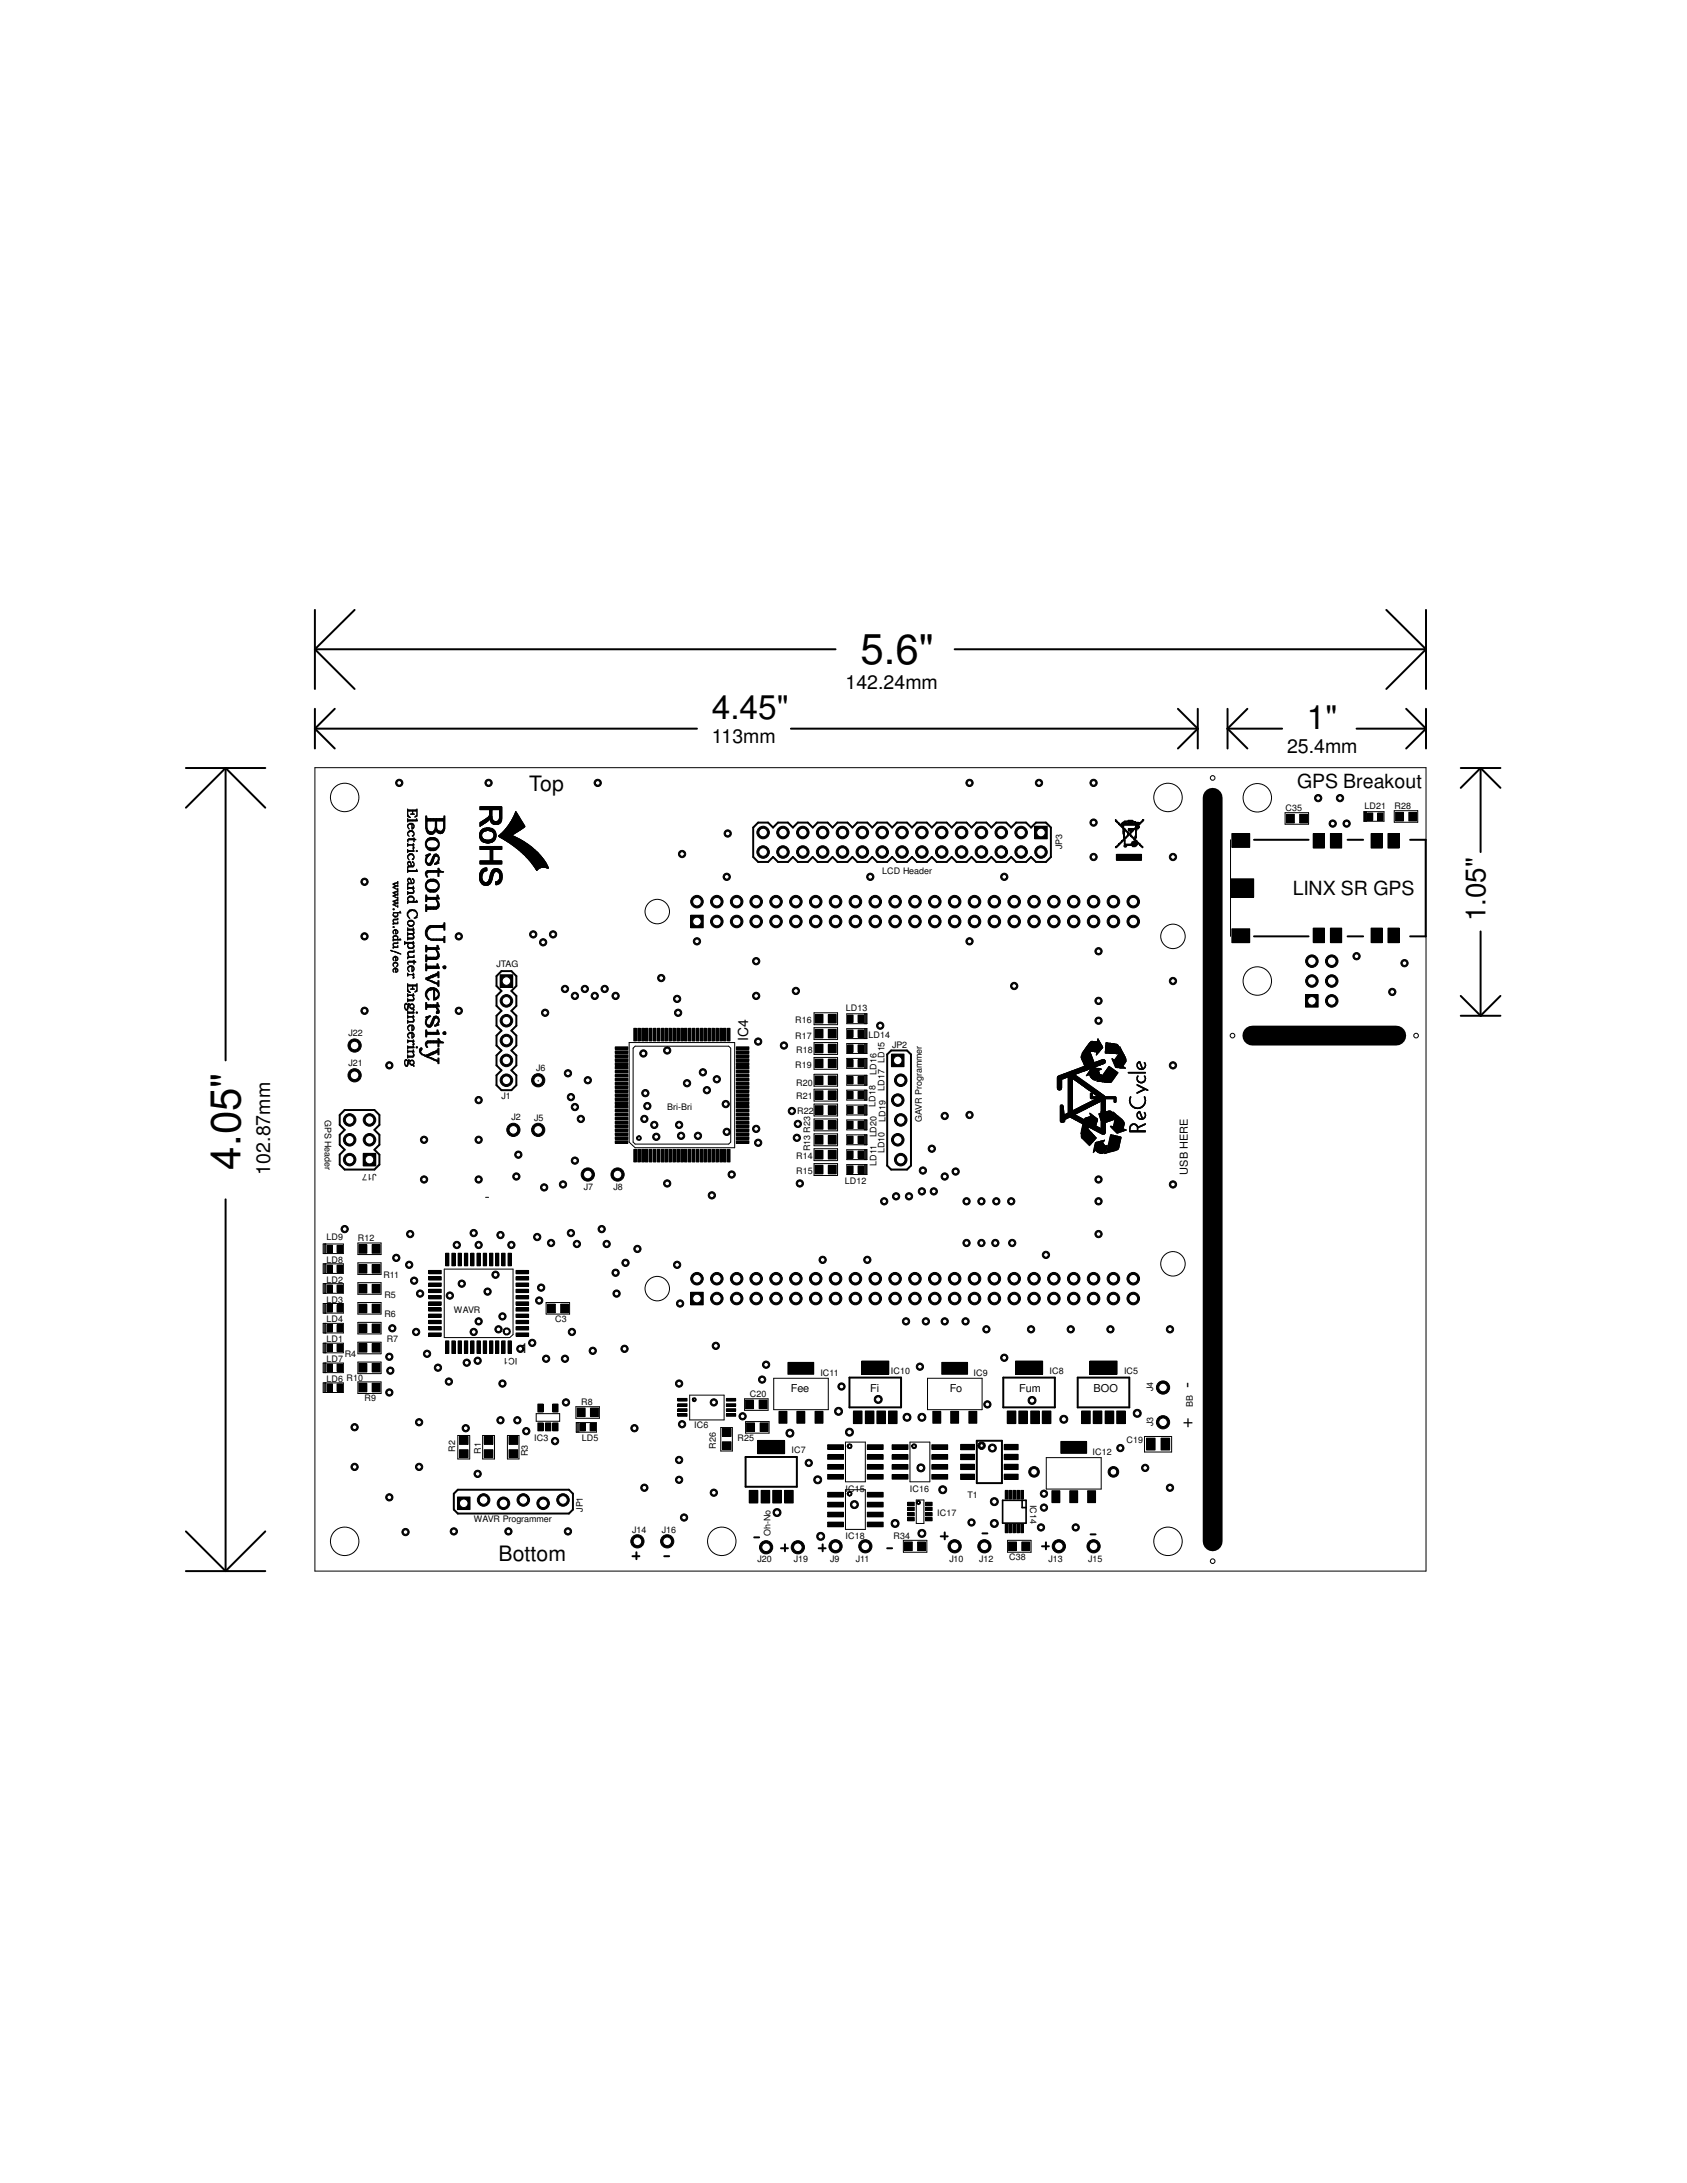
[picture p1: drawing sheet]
<svg xmlns="http://www.w3.org/2000/svg" width="216mm" height="279mm" viewBox="0 0 216 279" stroke-linecap="round" stroke-linejoin="round" font-family="sans-serif">
<defs><g id="words">
<g font-size="5.4">
<text x="110.1" y="85">5.6&quot;</text>
<text x="30.8" y="149.7" transform="rotate(-90 30.8 149.7)">4.05&quot;</text>
</g>
<g font-size="4.3">
<text x="91.1" y="92">4.45&quot;</text>
<text x="167.3" y="93.3">1&quot;</text>
</g>
<text font-size="3.6" x="190.1" y="117.9" transform="rotate(-90 190.1 117.9)">1.05&quot;</text>
<g font-size="2.7">
<text x="67.7" y="101.2">Top</text>
<text x="63.8" y="199.8">Bottom</text>
</g>
<g font-size="2.5">
<text x="108.2" y="88.1">142.24mm</text>
<text x="91.1" y="95.1">113mm</text>
<text x="164.7" y="96.4">25.4mm</text>
<text x="166" y="100.8">GPS Breakout</text>
<text x="165.4" y="114.5">LINX SR GPS</text>
<text x="34.6" y="150.3" transform="rotate(-90 34.6 150.3)">102.87mm</text>
</g>
<g font-size="2.3">
<text x="152.7" y="177.6" transform="rotate(-90 152.7 177.6)">-</text>
<text x="151.4" y="182.7">+</text>
</g>
<g font-size="1.8">
<text x="95.8" y="133.2" transform="rotate(-90 95.8 133.2)">IC4</text>
<text x="66.6" y="173.2">1</text>
</g>
<g font-size="1.4">
<text x="152" y="150.3" transform="rotate(-90 152 150.3)">USB HERE</text>
<text x="101.2" y="178.2">Fee</text>
<text x="111.4" y="178.2">Fi</text>
<text x="121.5" y="178.2">Fo</text>
<text x="130.4" y="178.2">Fum</text>
<text x="140" y="178.2">BOO</text>
</g>
<g font-size="1.1">
<text x="164.5" y="103.8">C35</text>
<text x="174.6" y="103.5">LD21</text>
<text x="178.5" y="103.5">R28</text>
<text x="112.9" y="111.8">LCD Header</text>
<text x="135.9" y="108.7" transform="rotate(-90 135.9 108.7)">JP3</text>
<text x="63.5" y="123.8">JTAG</text>
<text x="101.8" y="130.9">R16</text>
<text x="108.2" y="129.4">LD13</text>
<text x="44.6" y="136.5">J21</text>
<text x="44.6" y="132.5">J22</text>
<text x="68.6" y="137.1">J6</text>
<text x="101.8" y="136.7">R19</text>
<text x="101.8" y="133">R17</text>
<text x="101.9" y="134.7">R18</text>
<text x="111.2" y="132.8">LD14</text>
<text x="112.2" y="137.6" transform="rotate(-90 112.2 137.6)">LD16</text>
<text x="113.2" y="136.1" transform="rotate(-90 113.2 136.1)">LD15</text>
<text x="114.2" y="134.1">JP2</text>
<text x="41.6" y="143.3" transform="rotate(90 41.6 143.3)">GPS Header</text>
<text x="64.2" y="140.7">J1</text>
<text x="65.4" y="143.3">J2</text>
<text x="68.4" y="143.5">J5</text>
<text x="85.4" y="142.1">Bri-Bri</text>
<text x="101.9" y="140.7">R21</text>
<text x="101.9" y="138.9">R20</text>
<text x="102" y="142.6">R22</text>
<text x="112.1" y="141.6" transform="rotate(-90 112.1 141.6)">LD18</text>
<text x="113.2" y="139.6" transform="rotate(-90 113.2 139.6)">LD17</text>
<text x="113.3" y="143.6" transform="rotate(-90 113.3 143.6)">LD19</text>
<text x="118" y="143.6" transform="rotate(-90 118 143.6)">GAVR Programmer</text>
<text x="101.9" y="148.3">R14</text>
<text x="103.7" y="147.4" transform="rotate(-90 103.7 147.4)">R13 R23</text>
<text x="112.2" y="149.2" transform="rotate(-90 112.2 149.2)">LD11</text>
<text x="112.2" y="145.6" transform="rotate(-90 112.2 145.6)">LD20</text>
<text x="113.2" y="147.6" transform="rotate(-90 113.2 147.6)">LD10</text>
<text x="48.2" y="150.2" transform="rotate(-180 48.2 150.2)">J17</text>
<text x="74.7" y="152.4">J7</text>
<text x="78.5" y="152.4">J8</text>
<text x="101.9" y="150.2">R15</text>
<text x="108.1" y="151.5">LD12</text>
<text x="41.8" y="158.8">LD9</text>
<text x="41.8" y="161.6">LD8</text>
<text x="45.8" y="158.9">R12</text>
<text x="41.8" y="164.2">LD2</text>
<text x="41.8" y="166.7">LD3</text>
<text x="49.1" y="163.6">R11</text>
<text x="49.2" y="166.1">R5</text>
<text x="41.8" y="171.8">LD1</text>
<text x="41.8" y="169.2">LD4</text>
<text x="44.1" y="173.7">R4</text>
<text x="49.2" y="168.6">R6</text>
<text x="49.5" y="171.8">R7</text>
<text x="58.1" y="168.1">WAVR</text>
<text x="66.2" y="173.8" transform="rotate(-180 66.2 173.8)">IC1</text>
<text x="71" y="169.2">C3</text>
<text x="41.8" y="176.8">LD6 R10</text>
<text x="41.8" y="174.3">LD7</text>
<text x="46.7" y="179.4">R9</text>
<text x="74.4" y="179.8">R8</text>
<text x="96" y="178.8">C20</text>
<text x="105" y="176.1">IC11</text>
<text x="114" y="175.9">IC10</text>
<text x="124.6" y="176.1">IC9</text>
<text x="134.3" y="175.9">IC8</text>
<text x="143.8" y="175.9">IC5</text>
<text x="147.6" y="178.1" transform="rotate(-90 147.6 178.1)">J4</text>
<text x="58.3" y="185.8" transform="rotate(-90 58.3 185.8)">R2</text>
<text x="68.4" y="184.5">IC3</text>
<text x="74.5" y="184.4">LD5</text>
<text x="88.9" y="182.8">IC6</text>
<text x="91.6" y="185.5" transform="rotate(-90 91.6 185.5)">R26</text>
<text x="94.4" y="184.4">R25</text>
<text x="144.2" y="184.7">C19</text>
<text x="147.6" y="182.5" transform="rotate(-90 147.6 182.5)">J3</text>
<text x="152.7" y="180.1" transform="rotate(-90 152.7 180.1)">BB</text>
<text x="61.6" y="186.1" transform="rotate(-90 61.6 186.1)">R1</text>
<text x="67.6" y="186.4" transform="rotate(-90 67.6 186.4)">R3</text>
<text x="101.3" y="186">IC7</text>
<text x="108.2" y="190.9">IC15</text>
<text x="116.5" y="190.9">IC16</text>
<text x="123.8" y="191.7">T1</text>
<text x="139.8" y="186.2">IC12</text>
<text x="60.6" y="194.9">WAVR Programmer</text>
<text x="74.6" y="193.5" transform="rotate(-90 74.6 193.5)">JP1</text>
<text x="80.9" y="196.2">J14</text>
<text x="84.7" y="196.2">J16</text>
<text x="98.6" y="196.6" transform="rotate(-90 98.6 196.6)">Oh-No</text>
<text x="108.2" y="197">IC18</text>
<text x="114.3" y="196.9">R34</text>
<text x="119.9" y="194.1">IC17</text>
<text x="131.8" y="192.6" transform="rotate(90 131.8 192.6)">IC14</text>
<text x="96.9" y="199.9">J20</text>
<text x="101.6" y="199.9">J19</text>
<text x="106.3" y="200">J9</text>
<text x="109.5" y="200">J11</text>
<text x="121.5" y="200">J10</text>
<text x="125.3" y="200">J12</text>
<text x="129.2" y="199.7">C38</text>
<text x="134.2" y="200">J13</text>
<text x="139.3" y="200">J15</text>
</g>
</g></defs>
<g fill="#000">
<path d="M88.4 117.1h1.6v1.6h-1.6z" fill-rule="evenodd"/>
<path d="M142.7 108.4h.2v.1h-.2z" fill-rule="evenodd"/>
<path d="M142.7 105h.2v.1h-.2z" fill-rule="evenodd"/>
<path d="M142.7 104.9l.1 .1z" fill-rule="evenodd"/>
<path d="M142.8 108.3h.2v.1h-.2z" fill-rule="evenodd"/>
<path d="M142.8 105.1h.2v.1h-.2z" fill-rule="evenodd"/>
<path d="M142.9 108.3h.1v.1h-.1z" fill-rule="evenodd"/>
<path d="M142.9 105.2h.1h-.1z" fill-rule="evenodd"/>
<path d="M143 108.2h.1v.1h-.1z" fill-rule="evenodd"/>
<path d="M143 105.2h.1v.1h-.1z" fill-rule="evenodd"/>
<path d="M143 108.1h.2v.1h-.2z" fill-rule="evenodd"/>
<path d="M143 105.3h.2v.1h-.2z" fill-rule="evenodd"/>
<path d="M143.1 108h.2v.1h-.2z" fill-rule="evenodd"/>
<path d="M143.1 105.4h.2v.1h-.2z" fill-rule="evenodd"/>
<path d="M143.2 108h.1h-.1z" fill-rule="evenodd"/>
<path d="M143.2 105.5h.1h-.1z" fill-rule="evenodd"/>
<path d="M143.3 107.9h.1v.1h-.1z" fill-rule="evenodd"/>
<path d="M143.3 105.5h.1v.1h-.1z" fill-rule="evenodd"/>
<path d="M143.3 107.8h.2v.1h-.2z" fill-rule="evenodd"/>
<path d="M143.3 105.6h.2v.1h-.2z" fill-rule="evenodd"/>
<path d="M143.4 107.7h.2v.1h-.2z" fill-rule="evenodd"/>
<path d="M143.4 105.7h.2h-.2z" fill-rule="evenodd"/>
<path d="M143.5 105.7h.3v.1h-.3z" fill-rule="evenodd"/>
<path d="M143.5 107.7h.2h-.2z" fill-rule="evenodd"/>
<path d="M143.6 107.6h.1v.1h-.1z" fill-rule="evenodd"/>
<path d="M143.6 105.8h.2v.1h-.2z" fill-rule="evenodd"/>
<path d="M143.6 107.5h.4v.1h-.4z" fill-rule="evenodd"/>
<path d="M143.6 105.9h.2v.1h-.2z" fill-rule="evenodd"/>
<path d="M143.6 105.7h.2h-.2z" fill-rule="evenodd"/>
<path d="M143.6 105.6h.2v.1h-.2z" fill-rule="evenodd"/>
<path d="M143.6 105.3h.2v.1h-.2z" fill-rule="evenodd"/>
<path d="M143.6 105.2h.3v.1h-.3z" fill-rule="evenodd"/>
<path d="M143.7 107.4h.3v.1h-.3z" fill-rule="evenodd"/>
<path d="M143.7 106.7h.2v.1h-.2z" fill-rule="evenodd"/>
<path d="M143.7 106.6h.2v.1h-.2z" fill-rule="evenodd"/>
<path d="M143.7 106.5h.2v.1h-.2z" fill-rule="evenodd"/>
<path d="M143.7 106.4h.2v.1h-.2z" fill-rule="evenodd"/>
<path d="M143.7 106.4h.2v.1h-.2z" fill-rule="evenodd"/>
<path d="M143.7 106.3l.1 .1z" fill-rule="evenodd"/>
<path d="M143.7 106.2l.1 .1z" fill-rule="evenodd"/>
<path d="M143.7 106.1l.1 .1z" fill-rule="evenodd"/>
<path d="M143.7 106h.3v.1h-.3z" fill-rule="evenodd"/>
<path d="M143.7 106h.2v.1h-.2z" fill-rule="evenodd"/>
<path d="M143.8 107.4h.2h-.2z" fill-rule="evenodd"/>
<path d="M143.8 107.3h.3v.1h-.3z" fill-rule="evenodd"/>
<path d="M143.8 107.2h.3v.1h-.3z" fill-rule="evenodd"/>
<path d="M143.8 107.1l.1 .1z" fill-rule="evenodd"/>
<path d="M143.8 107.1h.1z" fill-rule="evenodd"/>
<path d="M143.8 107l.1 .1z" fill-rule="evenodd"/>
<path d="M143.8 106.9l.1 .1z" fill-rule="evenodd"/>
<path d="M143.8 106.8l.1 .1z" fill-rule="evenodd"/>
<path d="M143.8 106.8h.1z" fill-rule="evenodd"/>
<path d="M143.8 105.2h1.5h-1.5z" fill-rule="evenodd"/>
<path d="M143.8 108.3h.4v.1h-.4z" fill-rule="evenodd"/>
<path d="M143.8 108.2h.4v.1h-.4z" fill-rule="evenodd"/>
<path d="M143.9 108.1h1.2v.1h-1.2z" fill-rule="evenodd"/>
<path d="M143.9 108h1.1v.1h-1.1z" fill-rule="evenodd"/>
<path d="M143.9 108h.1z" fill-rule="evenodd"/>
<path d="M143.9 107.9l.1 .1z" fill-rule="evenodd"/>
<path d="M143.9 107.8l.1 .1z" fill-rule="evenodd"/>
<path d="M143.9 107.7l.1 .1z" fill-rule="evenodd"/>
<path d="M143.9 107.7h.1z" fill-rule="evenodd"/>
<path d="M143.9 107.6l.1 .1z" fill-rule="evenodd"/>
<path d="M143.9 106.1h.2v.1h-.2z" fill-rule="evenodd"/>
<path d="M143.9 105.1h1.2v.1h-1.2z" fill-rule="evenodd"/>
<path d="M143.9 108.3h.2v.1h-.2z" fill-rule="evenodd"/>
<path d="M143.9 106.2h.2v.1h-.2z" fill-rule="evenodd"/>
<path d="M143.9 105.3h.2v.1h-.2z" fill-rule="evenodd"/>
<path d="M143.9 105.2h.2v.1h-.2z" fill-rule="evenodd"/>
<path d="M144 107.1h.2v.1h-.2z" fill-rule="evenodd"/>
<path d="M144 106.3h.2v.1h-.2z" fill-rule="evenodd"/>
<path d="M144.1 107.1h.2h-.2z" fill-rule="evenodd"/>
<path d="M144.1 106.4h.2v.1h-.2z" fill-rule="evenodd"/>
<path d="M144.2 107h.2v.1h-.2z" fill-rule="evenodd"/>
<path d="M144.2 106.4h.2v.1h-.2z" fill-rule="evenodd"/>
<path d="M144.3 106.9h.1v.1h-.1z" fill-rule="evenodd"/>
<path d="M144.3 106.5h.1v.1h-.1z" fill-rule="evenodd"/>
<path d="M144.3 106.8h.2v.1h-.2z" fill-rule="evenodd"/>
<path d="M144.3 106.6h.2v.1h-.2z" fill-rule="evenodd"/>
<path d="M144.4 105h.5v.1h-.5z" fill-rule="evenodd"/>
<path d="M144.4 106.8h.3h-.3z" fill-rule="evenodd"/>
<path d="M144.4 106.7h.3v.1h-.3z" fill-rule="evenodd"/>
<path d="M144.4 106.2h.7v.1h-.7z" fill-rule="evenodd"/>
<path d="M144.4 106.1h.8v.1h-.8z" fill-rule="evenodd"/>
<path d="M144.4 106h.8v.1h-.8z" fill-rule="evenodd"/>
<path d="M144.4 106.3h.6v.1h-.6z" fill-rule="evenodd"/>
<path d="M144.4 105.2h.5v.1h-.5z" fill-rule="evenodd"/>
<path d="M144.6 106.8h.1v.1h-.1z" fill-rule="evenodd"/>
<path d="M144.6 106.6h.1v.1h-.1z" fill-rule="evenodd"/>
<path d="M144.7 106.9h.1v.1h-.1z" fill-rule="evenodd"/>
<path d="M144.7 106.5h.1v.1h-.1z" fill-rule="evenodd"/>
<path d="M144.7 107h.2v.1h-.2z" fill-rule="evenodd"/>
<path d="M144.7 106.4h.2v.1h-.2z" fill-rule="evenodd"/>
<path d="M144.8 108h.7h-.7z" fill-rule="evenodd"/>
<path d="M144.8 107.9h.2v.1h-.2z" fill-rule="evenodd"/>
<path d="M144.8 107.1h.1h-.1z" fill-rule="evenodd"/>
<path d="M144.8 106.4h.1v.1h-.1z" fill-rule="evenodd"/>
<path d="M144.9 108.2h.6v.1h-.6z" fill-rule="evenodd"/>
<path d="M144.9 107.8h.2v.1h-.2z" fill-rule="evenodd"/>
<path d="M144.9 107.7h.7v.1h-.7z" fill-rule="evenodd"/>
<path d="M144.9 107.1h.1v.1h-.1z" fill-rule="evenodd"/>
<path d="M144.9 108.3h.4v.1h-.4z" fill-rule="evenodd"/>
<path d="M144.9 107.2h.2v.1h-.2z" fill-rule="evenodd"/>
<path d="M145 107.7h.5h-.5z" fill-rule="evenodd"/>
<path d="M145 107.3h.2v.1h-.2z" fill-rule="evenodd"/>
<path d="M145.1 108h.1v.1h-.1z" fill-rule="evenodd"/>
<path d="M145.1 107.9h.1v.1h-.1z" fill-rule="evenodd"/>
<path d="M145.1 107.4h.2h-.2z" fill-rule="evenodd"/>
<path d="M145.2 107.4h.1v.1h-.1z" fill-rule="evenodd"/>
<path d="M145.2 106h.5v.1h-.5z" fill-rule="evenodd"/>
<path d="M145.2 105.2h.5v.1h-.5z" fill-rule="evenodd"/>
<path d="M145.2 108.1h.3v.1h-.3z" fill-rule="evenodd"/>
<path d="M145.2 107.8h.3v.1h-.3z" fill-rule="evenodd"/>
<path d="M145.2 107.6h.3v.1h-.3z" fill-rule="evenodd"/>
<path d="M145.2 107.5h.2v.1h-.2z" fill-rule="evenodd"/>
<path d="M145.2 107.3l.1 .1z" fill-rule="evenodd"/>
<path d="M145.2 107.2h.2v.1h-.2z" fill-rule="evenodd"/>
<path d="M145.2 107.1h.2v.1h-.2z" fill-rule="evenodd"/>
<path d="M145.2 107.1h.2h-.2z" fill-rule="evenodd"/>
<path d="M145.2 107h.2v.1h-.2z" fill-rule="evenodd"/>
<path d="M145.2 105.9h.6v.1h-.6z" fill-rule="evenodd"/>
<path d="M145.3 108h.3v.1h-.3z" fill-rule="evenodd"/>
<path d="M145.3 107.9h.2v.1h-.2z" fill-rule="evenodd"/>
<path d="M145.3 106.9l.1 .1z" fill-rule="evenodd"/>
<path d="M145.3 106.8l.1 .1z" fill-rule="evenodd"/>
<path d="M145.3 106.8h.1z" fill-rule="evenodd"/>
<path d="M145.3 106.7l.1 .1z" fill-rule="evenodd"/>
<path d="M145.3 106.6l.1 .1z" fill-rule="evenodd"/>
<path d="M145.3 106.5l.1 .1z" fill-rule="evenodd"/>
<path d="M145.3 106.4l.1 .1z" fill-rule="evenodd"/>
<path d="M145.3 106.4l.1 .1z" fill-rule="evenodd"/>
<path d="M145.3 106.3l.1 .1z" fill-rule="evenodd"/>
<path d="M145.3 106.2h.2v.1h-.2z" fill-rule="evenodd"/>
<path d="M145.3 106.1h.2v.1h-.2z" fill-rule="evenodd"/>
<path d="M145.3 106h.2v.1h-.2z" fill-rule="evenodd"/>
<path d="M145.3 105.8h.2v.1h-.2z" fill-rule="evenodd"/>
<path d="M145.3 105.7h.3v.1h-.3z" fill-rule="evenodd"/>
<path d="M145.3 105.7h.5h-.5z" fill-rule="evenodd"/>
<path d="M145.4 105.6h.3v.1h-.3z" fill-rule="evenodd"/>
<path d="M145.4 105.3h.3v.1h-.3z" fill-rule="evenodd"/>
<path d="M145.5 107.8h.2v.1h-.2z" fill-rule="evenodd"/>
<path d="M145.6 107.9h.2v.1h-.2z" fill-rule="evenodd"/>
<path d="M145.6 105.8h.2v.1h-.2z" fill-rule="evenodd"/>
<path d="M145.6 105.7h.2v.1h-.2z" fill-rule="evenodd"/>
<path d="M145.7 108h.2h-.2z" fill-rule="evenodd"/>
<path d="M145.8 108h.2v.1h-.2z" fill-rule="evenodd"/>
<path d="M145.8 105.4h.2v.1h-.2z" fill-rule="evenodd"/>
<path d="M145.8 108.1h.2v.1h-.2z" fill-rule="evenodd"/>
<path d="M145.8 105.3h.2v.1h-.2z" fill-rule="evenodd"/>
<path d="M145.9 108.2h.2v.1h-.2z" fill-rule="evenodd"/>
<path d="M145.9 105.2h.2v.1h-.2z" fill-rule="evenodd"/>
<path d="M146 108.3h.2v.1h-.2z" fill-rule="evenodd"/>
<path d="M146 105.2h.2h-.2z" fill-rule="evenodd"/>
<path d="M146.1 108.3h.2v.1h-.2z" fill-rule="evenodd"/>
<path d="M146.1 105.1h.2v.1h-.2z" fill-rule="evenodd"/>
<path d="M146.2 108.4l.1 .1z" fill-rule="evenodd"/>
<path d="M146.2 105h.1v.1h-.1z" fill-rule="evenodd"/>
<path d="M146.2 104.9h.2v.1h-.2z" fill-rule="evenodd"/>
<path d="M157.6 106.7h2.3v1.8h-2.3z" fill-rule="evenodd"/>
<path d="M164.6 104.2h1.1v1.1h-1.1z" fill-rule="evenodd"/>
<path d="M166.3 104.2h1v1.1h-1z" fill-rule="evenodd"/>
<path d="M168.1 106.7h1.4v1.8h-1.4z" fill-rule="evenodd"/>
<path d="M170.3 106.7h1.4v1.8h-1.4z" fill-rule="evenodd"/>
<path d="M175 104.1h.7v.9h-.7z" fill-rule="evenodd"/>
<path d="M175.5 106.7h1.4v1.8h-1.4z" fill-rule="evenodd"/>
<path d="M176.3 104.1h.7v.9h-.7z" fill-rule="evenodd"/>
<path d="M177.6 106.7h1.5v1.8h-1.5z" fill-rule="evenodd"/>
<path d="M178.6 104h1v1.1h-1z" fill-rule="evenodd"/>
<path d="M180.3 104h1v1.1h-1z" fill-rule="evenodd"/>
<path d="M78.7 134h1.6v.3h-1.6z" fill-rule="evenodd"/>
<path d="M78.7 134.5h1.6v.3h-1.6z" fill-rule="evenodd"/>
<path d="M78.7 135h1.6v.3h-1.6z" fill-rule="evenodd"/>
<path d="M78.7 135.5h1.6v.3h-1.6z" fill-rule="evenodd"/>
<path d="M78.7 136h1.6v.4h-1.6z" fill-rule="evenodd"/>
<path d="M78.7 136.5h1.6v.3h-1.6z" fill-rule="evenodd"/>
<path d="M78.7 137h1.6v.3h-1.6z" fill-rule="evenodd"/>
<path d="M78.7 137.5h1.6v.3h-1.6z" fill-rule="evenodd"/>
<path d="M78.7 138h1.6v.3h-1.6z" fill-rule="evenodd"/>
<path d="M78.7 138.5h1.6v.4h-1.6z" fill-rule="evenodd"/>
<path d="M78.7 139h1.6v.3h-1.6z" fill-rule="evenodd"/>
<path d="M78.7 139.5h1.6v.3h-1.6z" fill-rule="evenodd"/>
<path d="M81.1 131.6h.3v1.6h-.3z" fill-rule="evenodd"/>
<path d="M81.6 131.6h.4v1.6h-.4z" fill-rule="evenodd"/>
<path d="M82.1 131.6h.4v1.6h-.4z" fill-rule="evenodd"/>
<path d="M82.6 131.6h.3v1.6h-.3z" fill-rule="evenodd"/>
<path d="M83.1 131.6h.3v1.6h-.3z" fill-rule="evenodd"/>
<path d="M83.6 131.6h.3v1.6h-.3z" fill-rule="evenodd"/>
<path d="M84.1 131.6h.4v1.6h-.4z" fill-rule="evenodd"/>
<path d="M84.6 131.6h.4v1.6h-.4z" fill-rule="evenodd"/>
<path d="M85.1 131.6h.3v1.6h-.3z" fill-rule="evenodd"/>
<path d="M85.6 131.6h.3v1.6h-.3z" fill-rule="evenodd"/>
<path d="M86.1 131.6h.3v1.6h-.3z" fill-rule="evenodd"/>
<path d="M86.6 131.6h.4v1.6h-.4z" fill-rule="evenodd"/>
<path d="M87.1 131.6h.4v1.6h-.4z" fill-rule="evenodd"/>
<path d="M87.6 131.6h.3v1.6h-.3z" fill-rule="evenodd"/>
<path d="M88.1 131.6h.3v1.6h-.3z" fill-rule="evenodd"/>
<path d="M88.6 131.6h.3v1.6h-.3z" fill-rule="evenodd"/>
<path d="M89.1 131.6h.4v1.6h-.4z" fill-rule="evenodd"/>
<path d="M89.6 131.6h.4v1.6h-.4z" fill-rule="evenodd"/>
<path d="M90.1 131.6h.3v1.6h-.3z" fill-rule="evenodd"/>
<path d="M90.6 131.6h.3v1.6h-.3z" fill-rule="evenodd"/>
<path d="M91.1 131.6h.3v1.6h-.3z" fill-rule="evenodd"/>
<path d="M91.6 131.6h.3v1.6h-.3z" fill-rule="evenodd"/>
<path d="M92.1 131.6h.4v1.6h-.4z" fill-rule="evenodd"/>
<path d="M92.6 131.6h.3v1.6h-.3z" fill-rule="evenodd"/>
<path d="M93.1 131.6h.3v1.6h-.3z" fill-rule="evenodd"/>
<path d="M94.2 139.5h1.6v.3h-1.6z" fill-rule="evenodd"/>
<path d="M94.2 139h1.6v.3h-1.6z" fill-rule="evenodd"/>
<path d="M94.2 138.5h1.6v.4h-1.6z" fill-rule="evenodd"/>
<path d="M94.2 138h1.6v.3h-1.6z" fill-rule="evenodd"/>
<path d="M94.2 137.5h1.6v.3h-1.6z" fill-rule="evenodd"/>
<path d="M94.2 137h1.6v.3h-1.6z" fill-rule="evenodd"/>
<path d="M94.2 136.5h1.6v.3h-1.6z" fill-rule="evenodd"/>
<path d="M94.2 136h1.6v.4h-1.6z" fill-rule="evenodd"/>
<path d="M94.2 135.5h1.6v.3h-1.6z" fill-rule="evenodd"/>
<path d="M94.2 135h1.6v.3h-1.6z" fill-rule="evenodd"/>
<path d="M94.2 134.5h1.6v.3h-1.6z" fill-rule="evenodd"/>
<path d="M94.2 134h1.6v.3h-1.6z" fill-rule="evenodd"/>
<path d="M104.3 137.7h1v1.1h-1z" fill-rule="evenodd"/>
<path d="M104.3 135.6h1v1.1h-1z" fill-rule="evenodd"/>
<path d="M104.3 133.6h1v1.1h-1z" fill-rule="evenodd"/>
<path d="M104.3 131.7h1v1.1h-1z" fill-rule="evenodd"/>
<path d="M104.3 129.8h1v1.1h-1z" fill-rule="evenodd"/>
<path d="M106 137.7h1v1.1h-1z" fill-rule="evenodd"/>
<path d="M106 135.6h1v1.1h-1z" fill-rule="evenodd"/>
<path d="M106 133.6h1v1.1h-1z" fill-rule="evenodd"/>
<path d="M106 131.7h1v1.1h-1z" fill-rule="evenodd"/>
<path d="M106 129.8h1v1.1h-1z" fill-rule="evenodd"/>
<path d="M108.5 137.8h.7v.9h-.7z" fill-rule="evenodd"/>
<path d="M108.5 135.6h.7v1h-.7z" fill-rule="evenodd"/>
<path d="M108.5 133.7h.7v1h-.7z" fill-rule="evenodd"/>
<path d="M108.5 131.8h.7v1h-.7z" fill-rule="evenodd"/>
<path d="M108.5 129.9h.7v1h-.7z" fill-rule="evenodd"/>
<path d="M109.8 137.8h.7v.9h-.7z" fill-rule="evenodd"/>
<path d="M109.8 135.6h.7v1h-.7z" fill-rule="evenodd"/>
<path d="M109.8 133.7h.7v1h-.7z" fill-rule="evenodd"/>
<path d="M109.8 131.8h.7v1h-.7z" fill-rule="evenodd"/>
<path d="M109.8 129.9h.7v1h-.7z" fill-rule="evenodd"/>
<path d="M157.6 118.9h2.3v1.8h-2.3z" fill-rule="evenodd"/>
<path d="M168.1 118.8h1.4v1.9h-1.4z" fill-rule="evenodd"/>
<path d="M170.3 118.8h1.4v1.9h-1.4z" fill-rule="evenodd"/>
<path d="M175.5 118.8h1.4v1.9h-1.4z" fill-rule="evenodd"/>
<path d="M177.6 118.8h1.5v1.9h-1.5z" fill-rule="evenodd"/>
<path d="M78.7 140h1.6v.3h-1.6z" fill-rule="evenodd"/>
<path d="M78.7 140.5h1.6v.3h-1.6z" fill-rule="evenodd"/>
<path d="M78.7 141h1.6v.4h-1.6z" fill-rule="evenodd"/>
<path d="M78.7 141.5h1.6v.3h-1.6z" fill-rule="evenodd"/>
<path d="M78.7 142h1.6v.3h-1.6z" fill-rule="evenodd"/>
<path d="M78.7 142.5h1.6v.3h-1.6z" fill-rule="evenodd"/>
<path d="M78.7 143h1.6v.3h-1.6z" fill-rule="evenodd"/>
<path d="M78.7 143.5h1.6v.3h-1.6z" fill-rule="evenodd"/>
<path d="M78.7 144h1.6v.3h-1.6z" fill-rule="evenodd"/>
<path d="M78.7 144.5h1.6v.3h-1.6z" fill-rule="evenodd"/>
<path d="M78.7 145h1.6v.3h-1.6z" fill-rule="evenodd"/>
<path d="M78.7 145.5h1.6v.3h-1.6z" fill-rule="evenodd"/>
<path d="M78.7 146h1.6v.3h-1.6z" fill-rule="evenodd"/>
<path d="M81.1 147.1h.3v1.6h-.3z" fill-rule="evenodd"/>
<path d="M81.5 145.5l.3-.2 .2 .2 .1 .2-.1 .2-.2 .1-.3-.1-.1-.2h.2l.2-.2 .2 .2-.1 .1h-.2l-.1-.1h-.2z" fill-rule="evenodd"/>
<path d="M81.6 147.1h.4v1.6h-.4z" fill-rule="evenodd"/>
<path d="M82.1 147.1h.4v1.6h-.4z" fill-rule="evenodd"/>
<path d="M82.6 147.1h.3v1.6h-.3z" fill-rule="evenodd"/>
<path d="M83.1 147.1h.3v1.6h-.3z" fill-rule="evenodd"/>
<path d="M83.6 147.1h.3v1.6h-.3z" fill-rule="evenodd"/>
<path d="M84.1 147.1h.4v1.6h-.4z" fill-rule="evenodd"/>
<path d="M84.6 147.1h.4v1.6h-.4z" fill-rule="evenodd"/>
<path d="M85.1 147.1h.3v1.6h-.3z" fill-rule="evenodd"/>
<path d="M85.6 147.1h.3v1.6h-.3z" fill-rule="evenodd"/>
<path d="M86.1 147.1h.3v1.6h-.3z" fill-rule="evenodd"/>
<path d="M86.6 147.1h.4v1.6h-.4z" fill-rule="evenodd"/>
<path d="M87.1 147.1h.4v1.6h-.4z" fill-rule="evenodd"/>
<path d="M87.6 147.1h.3v1.6h-.3z" fill-rule="evenodd"/>
<path d="M88.1 147.1h.3v1.6h-.3z" fill-rule="evenodd"/>
<path d="M88.6 147.1h.3v1.6h-.3z" fill-rule="evenodd"/>
<path d="M89.1 147.1h.4v1.6h-.4z" fill-rule="evenodd"/>
<path d="M89.6 147.1h.4v1.6h-.4z" fill-rule="evenodd"/>
<path d="M90.1 147.1h.3v1.6h-.3z" fill-rule="evenodd"/>
<path d="M90.6 147.1h.3v1.6h-.3z" fill-rule="evenodd"/>
<path d="M91.1 147.1h.3v1.6h-.3z" fill-rule="evenodd"/>
<path d="M91.6 147.1h.3v1.6h-.3z" fill-rule="evenodd"/>
<path d="M92.1 147.1h.4v1.6h-.4z" fill-rule="evenodd"/>
<path d="M92.6 147.1h.3v1.6h-.3z" fill-rule="evenodd"/>
<path d="M93.1 147.1h.3v1.6h-.3z" fill-rule="evenodd"/>
<path d="M94.2 146h1.6v.3h-1.6z" fill-rule="evenodd"/>
<path d="M94.2 145.5h1.6v.3h-1.6z" fill-rule="evenodd"/>
<path d="M94.2 145h1.6v.3h-1.6z" fill-rule="evenodd"/>
<path d="M94.2 144.5h1.6v.3h-1.6z" fill-rule="evenodd"/>
<path d="M94.2 144h1.6v.3h-1.6z" fill-rule="evenodd"/>
<path d="M94.2 143.5h1.6v.3h-1.6z" fill-rule="evenodd"/>
<path d="M94.2 143h1.6v.3h-1.6z" fill-rule="evenodd"/>
<path d="M94.2 142.5h1.6v.3h-1.6z" fill-rule="evenodd"/>
<path d="M94.2 142h1.6v.3h-1.6z" fill-rule="evenodd"/>
<path d="M94.2 141.5h1.6v.3h-1.6z" fill-rule="evenodd"/>
<path d="M94.2 141h1.6v.4h-1.6z" fill-rule="evenodd"/>
<path d="M94.2 140.5h1.6v.3h-1.6z" fill-rule="evenodd"/>
<path d="M94.2 140h1.6v.3h-1.6z" fill-rule="evenodd"/>
<path d="M104.3 143.4h1v1.1h-1z" fill-rule="evenodd"/>
<path d="M104.3 141.5h1v1.1h-1z" fill-rule="evenodd"/>
<path d="M104.3 139.6h1v1.1h-1z" fill-rule="evenodd"/>
<path d="M104.3 149.1h1v1.1h-1z" fill-rule="evenodd"/>
<path d="M104.3 147.2h1v1.1h-1z" fill-rule="evenodd"/>
<path d="M104.3 145.3h1v1.1h-1z" fill-rule="evenodd"/>
<path d="M106 143.4h1v1.1h-1z" fill-rule="evenodd"/>
<path d="M106 141.5h1v1.1h-1z" fill-rule="evenodd"/>
<path d="M106 139.6h1v1.1h-1z" fill-rule="evenodd"/>
<path d="M106 149.1h1v1.1h-1z" fill-rule="evenodd"/>
<path d="M106 147.2h1v1.1h-1z" fill-rule="evenodd"/>
<path d="M106 145.3h1v1.1h-1z" fill-rule="evenodd"/>
<path d="M108.5 143.5h.7v.9h-.7z" fill-rule="evenodd"/>
<path d="M108.5 141.6h.7v.9h-.7z" fill-rule="evenodd"/>
<path d="M108.5 139.7h.7v.9h-.7z" fill-rule="evenodd"/>
<path d="M108.5 149.2h.7v1h-.7z" fill-rule="evenodd"/>
<path d="M108.5 147.3h.7v1h-.7z" fill-rule="evenodd"/>
<path d="M108.5 145.4h.7v.9h-.7z" fill-rule="evenodd"/>
<path d="M109.8 143.5h.7v.9h-.7z" fill-rule="evenodd"/>
<path d="M109.8 141.6h.7v.9h-.7z" fill-rule="evenodd"/>
<path d="M109.8 139.7h.7v.9h-.7z" fill-rule="evenodd"/>
<path d="M109.8 149.2h.7v1h-.7z" fill-rule="evenodd"/>
<path d="M109.8 147.3h.7v1h-.7z" fill-rule="evenodd"/>
<path d="M109.8 145.4h.7v.9h-.7z" fill-rule="evenodd"/>
<path d="M41.9 159.4h.6v.9h-.6z" fill-rule="evenodd"/>
<path d="M41.9 161.9h.6v1h-.6z" fill-rule="evenodd"/>
<path d="M41.9 177.1h.6v1h-.6z" fill-rule="evenodd"/>
<path d="M41.9 172h.6v1h-.6z" fill-rule="evenodd"/>
<path d="M41.9 164.5h.6v.9h-.6z" fill-rule="evenodd"/>
<path d="M41.9 167h.6v.9h-.6z" fill-rule="evenodd"/>
<path d="M41.9 169.5h.6v1h-.6z" fill-rule="evenodd"/>
<path d="M41.9 174.6h.6v.9h-.6z" fill-rule="evenodd"/>
<path d="M43.1 159.4h.7v.9h-.7z" fill-rule="evenodd"/>
<path d="M43.1 161.9h.7v1h-.7z" fill-rule="evenodd"/>
<path d="M43.1 177.1h.7v1h-.7z" fill-rule="evenodd"/>
<path d="M43.1 172h.7v1h-.7z" fill-rule="evenodd"/>
<path d="M43.1 164.5h.7v.9h-.7z" fill-rule="evenodd"/>
<path d="M43.1 167h.7v.9h-.7z" fill-rule="evenodd"/>
<path d="M43.1 169.5h.7v1h-.7z" fill-rule="evenodd"/>
<path d="M43.1 174.6h.7v.9h-.7z" fill-rule="evenodd"/>
<path d="M45.9 161.8h1v1.1h-1z" fill-rule="evenodd"/>
<path d="M45.9 159.3h1v1.1h-1z" fill-rule="evenodd"/>
<path d="M45.9 177h1v1.1h-1z" fill-rule="evenodd"/>
<path d="M45.9 172h1v1.1h-1z" fill-rule="evenodd"/>
<path d="M45.9 164.4h1v1.1h-1z" fill-rule="evenodd"/>
<path d="M45.9 166.9h1v1.1h-1z" fill-rule="evenodd"/>
<path d="M45.9 169.5h1v1.1h-1z" fill-rule="evenodd"/>
<path d="M45.9 174.5h1v1.1h-1z" fill-rule="evenodd"/>
<path d="M47.6 161.8h1v1.1h-1z" fill-rule="evenodd"/>
<path d="M47.6 159.3h1v1.1h-1z" fill-rule="evenodd"/>
<path d="M47.6 177h1v1.1h-1z" fill-rule="evenodd"/>
<path d="M47.6 172h1v1.1h-1z" fill-rule="evenodd"/>
<path d="M47.6 164.4h1v1.1h-1z" fill-rule="evenodd"/>
<path d="M47.6 166.9h1v1.1h-1z" fill-rule="evenodd"/>
<path d="M47.6 169.5h1v1.1h-1z" fill-rule="evenodd"/>
<path d="M47.6 174.5h1v1.1h-1z" fill-rule="evenodd"/>
<path d="M54.9 162.6h1.6v.4h-1.6z" fill-rule="evenodd"/>
<path d="M54.9 163.4h1.6v.4h-1.6z" fill-rule="evenodd"/>
<path d="M54.9 164.2h1.6v.4h-1.6z" fill-rule="evenodd"/>
<path d="M54.9 165h1.6v.4h-1.6z" fill-rule="evenodd"/>
<path d="M54.9 165.8h1.6v.4h-1.6z" fill-rule="evenodd"/>
<path d="M54.9 166.6h1.6v.4h-1.6z" fill-rule="evenodd"/>
<path d="M54.9 167.4h1.6v.4h-1.6z" fill-rule="evenodd"/>
<path d="M54.9 168.2h1.6v.4h-1.6z" fill-rule="evenodd"/>
<path d="M54.9 169h1.6v.4h-1.6z" fill-rule="evenodd"/>
<path d="M54.9 169.8h1.6v.4h-1.6z" fill-rule="evenodd"/>
<path d="M54.9 170.6h1.6v.4h-1.6z" fill-rule="evenodd"/>
<path d="M57 160.4h.4v1.6h-.4z" fill-rule="evenodd"/>
<path d="M57 171.6h.4v1.6h-.4z" fill-rule="evenodd"/>
<path d="M57.8 160.4h.5v1.6h-.5z" fill-rule="evenodd"/>
<path d="M57.8 171.6h.5v1.6h-.5z" fill-rule="evenodd"/>
<path d="M58.6 160.4h.5v1.6h-.5z" fill-rule="evenodd"/>
<path d="M58.6 171.6h.5v1.6h-.5z" fill-rule="evenodd"/>
<path d="M59.4 160.4h.5v1.6h-.5z" fill-rule="evenodd"/>
<path d="M59.4 171.6h.5v1.6h-.5z" fill-rule="evenodd"/>
<path d="M60.2 160.4h.5v1.6h-.5z" fill-rule="evenodd"/>
<path d="M60.2 171.6h.5v1.6h-.5z" fill-rule="evenodd"/>
<path d="M61 160.4h.5v1.6h-.5z" fill-rule="evenodd"/>
<path d="M61 171.6h.5v1.6h-.5z" fill-rule="evenodd"/>
<path d="M61.8 160.4h.5v1.6h-.5z" fill-rule="evenodd"/>
<path d="M61.8 171.6h.5v1.6h-.5z" fill-rule="evenodd"/>
<path d="M62.7 160.4h.4v1.6h-.4z" fill-rule="evenodd"/>
<path d="M62.7 171.6h.4v1.6h-.4z" fill-rule="evenodd"/>
<path d="M63.4 160.4h.4v1.6h-.4z" fill-rule="evenodd"/>
<path d="M63.4 171.6h.4v1.6h-.4z" fill-rule="evenodd"/>
<path d="M64.2 160.4h.4v1.6h-.4z" fill-rule="evenodd"/>
<path d="M64.2 171.6h.4v1.6h-.4z" fill-rule="evenodd"/>
<path d="M64.5 170.1l.2-.1h.3l.2 .1 .1 .3-.1 .3-.2 .2h-.3l-.2-.2-.1-.3h.1l.1-.2 .1-.1h.2l.3 .3-.3 .3h-.2l-.2-.3h-.1z" fill-rule="evenodd"/>
<path d="M65 160.4h.4v1.6h-.4z" fill-rule="evenodd"/>
<path d="M65 171.6h.4v1.6h-.4z" fill-rule="evenodd"/>
<path d="M66 170.6h1.6v.4h-1.6z" fill-rule="evenodd"/>
<path d="M66 169.8h1.6v.4h-1.6z" fill-rule="evenodd"/>
<path d="M66 169h1.6v.4h-1.6z" fill-rule="evenodd"/>
<path d="M66 168.2h1.6v.4h-1.6z" fill-rule="evenodd"/>
<path d="M66 167.4h1.6v.4h-1.6z" fill-rule="evenodd"/>
<path d="M66 166.6h1.6v.4h-1.6z" fill-rule="evenodd"/>
<path d="M66 165.8h1.6v.4h-1.6z" fill-rule="evenodd"/>
<path d="M66 165h1.6v.4h-1.6z" fill-rule="evenodd"/>
<path d="M66 164.2h1.6v.4h-1.6z" fill-rule="evenodd"/>
<path d="M66 163.4h1.6v.4h-1.6z" fill-rule="evenodd"/>
<path d="M66 162.6h1.6v.4h-1.6z" fill-rule="evenodd"/>
<path d="M70.1 166.9h1v1.1h-1z" fill-rule="evenodd"/>
<path d="M71.8 166.9h1v1.1h-1z" fill-rule="evenodd"/>
<path d="M86.7 179h1.2v.3h-1.2z" fill-rule="evenodd"/>
<path d="M88.6 178.9h.4l.1 .3-.1 .1-.1 .1-.3-.1v-.1h.1v-.2h.2l.1 .2-.1 .1-.2-.1h-.1z" fill-rule="evenodd"/>
<path d="M93 179h1.1v.3h-1.1z" fill-rule="evenodd"/>
<path d="M100.8 174.4h3.3v1.5h-3.3z" fill-rule="evenodd"/>
<path d="M110.3 174.2h3.4v1.7h-3.4z" fill-rule="evenodd"/>
<path d="M120.5 174.4h3.3v1.5h-3.3z" fill-rule="evenodd"/>
<path d="M130 174.2h3.4v1.7h-3.4z" fill-rule="evenodd"/>
<path d="M139.5 174.2h3.5v1.7h-3.5z" fill-rule="evenodd"/>
<path d="M58.8 185.5h1.1v1.1h-1.1z" fill-rule="evenodd"/>
<path d="M58.8 183.9h1.1v1h-1.1z" fill-rule="evenodd"/>
<path d="M62 183.9h1.1v1h-1.1z" fill-rule="evenodd"/>
<path d="M62 185.5h1.1v1.1h-1.1z" fill-rule="evenodd"/>
<path d="M65.2 183.9h1.1v1h-1.1z" fill-rule="evenodd"/>
<path d="M65.2 185.5h1.1v1.1h-1.1z" fill-rule="evenodd"/>
<path d="M68.8 182.1h.7v1h-.7z" fill-rule="evenodd"/>
<path d="M68.8 179.7h.7v1h-.7z" fill-rule="evenodd"/>
<path d="M69.8 182.1h.7v1h-.7z" fill-rule="evenodd"/>
<path d="M70.7 182.1h.7v1h-.7z" fill-rule="evenodd"/>
<path d="M70.7 179.7h.7v1h-.7z" fill-rule="evenodd"/>
<path d="M73.9 180.2h1v1.1h-1z" fill-rule="evenodd"/>
<path d="M74.2 182.2h.7v.9h-.7z" fill-rule="evenodd"/>
<path d="M75.5 182.2h.7v.9h-.7z" fill-rule="evenodd"/>
<path d="M75.6 180.2h1v1.1h-1z" fill-rule="evenodd"/>
<path d="M86.7 179.7h1.2v.3h-1.2z" fill-rule="evenodd"/>
<path d="M86.7 180.3h1.2v.3h-1.2z" fill-rule="evenodd"/>
<path d="M86.7 180.9h1.2v.4h-1.2z" fill-rule="evenodd"/>
<path d="M92.5 184.5h1.1v1h-1.1z" fill-rule="evenodd"/>
<path d="M92.5 182.8h1.1v1.1h-1.1z" fill-rule="evenodd"/>
<path d="M93 180.9h1.1v.4h-1.1z" fill-rule="evenodd"/>
<path d="M93 180.3h1.1v.3h-1.1z" fill-rule="evenodd"/>
<path d="M93 179.7h1.1v.3h-1.1z" fill-rule="evenodd"/>
<path d="M95.4 179.2h1v1.1h-1z" fill-rule="evenodd"/>
<path d="M95.5 182.1h1.1v1.1h-1.1z" fill-rule="evenodd"/>
<path d="M95.9 190.8h1.1v1.6h-1.1z" fill-rule="evenodd"/>
<path d="M96.9 184.4h3.5v1.7h-3.5z" fill-rule="evenodd"/>
<path d="M97.2 179.2h1v1.1h-1z" fill-rule="evenodd"/>
<path d="M97.3 182.1h1v1.1h-1z" fill-rule="evenodd"/>
<path d="M97.4 190.8h1.1v1.6h-1.1z" fill-rule="evenodd"/>
<path d="M98.9 190.8h1.1v1.6h-1.1z" fill-rule="evenodd"/>
<path d="M99.7 180.6h1v1.6h-1z" fill-rule="evenodd"/>
<path d="M100.4 190.8h1.1v1.6h-1.1z" fill-rule="evenodd"/>
<path d="M102 180.6h1v1.6h-1z" fill-rule="evenodd"/>
<path d="M104.3 180.6h1v1.6h-1z" fill-rule="evenodd"/>
<path d="M105.9 191h2v.6h-2z" fill-rule="evenodd"/>
<path d="M105.9 192.3h2v.6h-2z" fill-rule="evenodd"/>
<path d="M105.9 193.5h2v.6h-2z" fill-rule="evenodd"/>
<path d="M105.9 194.8h2v.6h-2z" fill-rule="evenodd"/>
<path d="M105.9 184.9h2v.6h-2z" fill-rule="evenodd"/>
<path d="M105.9 186.2h2v.6h-2z" fill-rule="evenodd"/>
<path d="M105.9 187.5h2v.5h-2z" fill-rule="evenodd"/>
<path d="M105.9 188.7h2v.6h-2z" fill-rule="evenodd"/>
<path d="M108.5 191l.2-.1 .3 .1 .1 .2-.1 .2-.3 .1-.2-.1-.1-.2h.1l.1-.1h.3v.1l-.2 .2-.2-.2h-.1z" fill-rule="evenodd"/>
<path d="M108.5 184.9l.2-.1 .3 .1 .1 .2-.1 .2-.3 .1-.2-.1-.1-.2h.1l.1-.1h.3v.1l-.2 .2-.2-.2h-.1z" fill-rule="evenodd"/>
<path d="M109.2 180.6h1.1v1.6h-1.1z" fill-rule="evenodd"/>
<path d="M110.7 180.6h1.1v1.6h-1.1z" fill-rule="evenodd"/>
<path d="M111 194.8h2v.6h-2z" fill-rule="evenodd"/>
<path d="M111 193.5h2v.6h-2z" fill-rule="evenodd"/>
<path d="M111 192.3h2v.6h-2z" fill-rule="evenodd"/>
<path d="M111 191h2v.6h-2z" fill-rule="evenodd"/>
<path d="M111 188.7h2v.6h-2z" fill-rule="evenodd"/>
<path d="M111 187.5h2v.5h-2z" fill-rule="evenodd"/>
<path d="M111 186.2h2v.6h-2z" fill-rule="evenodd"/>
<path d="M111 184.9h2v.6h-2z" fill-rule="evenodd"/>
<path d="M112.2 180.6h1.1v1.6h-1.1z" fill-rule="evenodd"/>
<path d="M113.7 180.6h1.1v1.6h-1.1z" fill-rule="evenodd"/>
<path d="M114.2 184.9h2v.6h-2z" fill-rule="evenodd"/>
<path d="M114.2 186.2h2v.6h-2z" fill-rule="evenodd"/>
<path d="M114.2 187.5h2v.5h-2z" fill-rule="evenodd"/>
<path d="M114.2 188.7h2v.6h-2z" fill-rule="evenodd"/>
<path d="M115.7 197.4h1.1v1.1h-1.1z" fill-rule="evenodd"/>
<path d="M116.2 192.3h.8v.4h-.8z" fill-rule="evenodd"/>
<path d="M116.2 192.9h.8v.4h-.8z" fill-rule="evenodd"/>
<path d="M116.2 193.6h.8v.4h-.8z" fill-rule="evenodd"/>
<path d="M116.2 194.2h.8v.4h-.8z" fill-rule="evenodd"/>
<path d="M116.8 184.9l.2-.1 .2 .1 .1 .2-.1 .2-.2 .1-.2-.1-.1-.2h.1v-.1h.3l.1 .1-.2 .2-.2-.2h-.1z" fill-rule="evenodd"/>
<path d="M117.3 192.1l.3-.1 .1 .1 .1 .2-.1 .2-.1 .1-.3-.1v-.2h.1v-.1h.2l.1 .1-.1 .1-.3-.1z" fill-rule="evenodd"/>
<path d="M117.4 197.4h1v1.1h-1z" fill-rule="evenodd"/>
<path d="M118.4 194.2h.9v.4h-.9z" fill-rule="evenodd"/>
<path d="M118.4 193.6h.9v.4h-.9z" fill-rule="evenodd"/>
<path d="M118.4 192.9h.9v.4h-.9z" fill-rule="evenodd"/>
<path d="M118.4 192.3h.9v.4h-.9z" fill-rule="evenodd"/>
<path d="M119.3 188.7h2v.6h-2z" fill-rule="evenodd"/>
<path d="M119.3 187.5h2v.5h-2z" fill-rule="evenodd"/>
<path d="M119.3 186.2h2v.6h-2z" fill-rule="evenodd"/>
<path d="M119.3 184.9h2v.6h-2z" fill-rule="evenodd"/>
<path d="M119.4 180.6h1v1.6h-1z" fill-rule="evenodd"/>
<path d="M121.7 180.6h1v1.6h-1z" fill-rule="evenodd"/>
<path d="M122.9 184.9h1.8v.6h-1.8z" fill-rule="evenodd"/>
<path d="M122.9 186.1h1.8v.7h-1.8z" fill-rule="evenodd"/>
<path d="M122.9 187.4h1.8v.7h-1.8z" fill-rule="evenodd"/>
<path d="M122.9 188.7h1.8v.7h-1.8z" fill-rule="evenodd"/>
<path d="M124 180.6h1v1.6h-1z" fill-rule="evenodd"/>
<path d="M125.2 184.7l.3-.1h.3l.2 .1 .1 .3-.1 .3-.2 .2h-.3l-.3-.2-.1-.3h.3l.2-.2 .2 .1v.3l-.2 .1-.2-.3h-.3z" fill-rule="evenodd"/>
<path d="M128.5 187.4h1.8v.7h-1.8z" fill-rule="evenodd"/>
<path d="M128.5 188.7h1.8v.7h-1.8z" fill-rule="evenodd"/>
<path d="M128.5 186.1h1.8v.7h-1.8z" fill-rule="evenodd"/>
<path d="M128.5 184.9h1.8v.6h-1.8z" fill-rule="evenodd"/>
<path d="M128.7 190.8h.3v1.1h-.3z" fill-rule="evenodd"/>
<path d="M128.7 195.1h.3v1.1h-.3z" fill-rule="evenodd"/>
<path d="M128.9 180.6h1.1v1.6h-1.1z" fill-rule="evenodd"/>
<path d="M129.1 197.4h1v1.1h-1z" fill-rule="evenodd"/>
<path d="M129.1 190.8h.4v1.1h-.4z" fill-rule="evenodd"/>
<path d="M129.1 195.1h.4v1.1h-.4z" fill-rule="evenodd"/>
<path d="M129.6 190.8h.4v1.1h-.4z" fill-rule="evenodd"/>
<path d="M129.6 195.1h.4v1.1h-.4z" fill-rule="evenodd"/>
<path d="M130.1 190.8h.4v1.1h-.4z" fill-rule="evenodd"/>
<path d="M130.1 195.1h.4v1.1h-.4z" fill-rule="evenodd"/>
<path d="M130.4 180.6h1.1v1.6h-1.1z" fill-rule="evenodd"/>
<path d="M130.6 190.8h.4v1.1h-.4z" fill-rule="evenodd"/>
<path d="M130.6 195.1h.4v1.1h-.4z" fill-rule="evenodd"/>
<path d="M130.8 197.4h1v1.1h-1z" fill-rule="evenodd"/>
<path d="M131.9 180.6h1.1v1.6h-1.1z" fill-rule="evenodd"/>
<path d="M133.4 180.6h1.1v1.6h-1.1z" fill-rule="evenodd"/>
<path d="M134.6 190.8h1v1.5h-1z" fill-rule="evenodd"/>
<path d="M135.8 184.5h3.3v1.5h-3.3z" fill-rule="evenodd"/>
<path d="M136.9 190.8h1v1.5h-1z" fill-rule="evenodd"/>
<path d="M138.4 180.6h1.1v1.6h-1.1z" fill-rule="evenodd"/>
<path d="M139.2 190.8h1v1.5h-1z" fill-rule="evenodd"/>
<path d="M139.9 180.6h1.1v1.6h-1.1z" fill-rule="evenodd"/>
<path d="M141.4 180.6h1.1v1.6h-1.1z" fill-rule="evenodd"/>
<path d="M142.9 180.6h1.1v1.6h-1.1z" fill-rule="evenodd"/>
<path d="M146.7 184.1h1.1v1.5h-1.1z" fill-rule="evenodd"/>
<path d="M148.6 184.1h1.1v1.5h-1.1z" fill-rule="evenodd"/>
</g>
<g fill="none" stroke="#000" stroke-width=".13">
<path d="M50.3 113.1v.1M50.3 113.5v.1M50.3 114.2v.1M50.3 114.6v.1M50.3 115.3v.1M50.3 115.7v.1M50.3 116.3v.1M50.3 117v.2M50.3 117.8v.1M50.3 118.2v.1M50.3 118.6v.1M50.3 119.2v.2"/>
<path d="M50.3 119.9v.2M50.3 116.3v.2M50.3 116.8h.1M50.3 116.9v.3M50.3 117.7v.3M50.3 119.1v.4M50.3 119.8v.3M50.4 113.1v.1M50.4 113.5v.1M50.4 114.2v.1M50.4 114.6v.1M50.4 115.3v.1"/>
<path d="M50.4 115.7v.1M50.4 116.3v.2M50.4 116.8h.1M50.4 116.9h.1M50.4 117.2v.1M50.4 117.6v.2M50.4 118v.1M50.4 118.2v.1M50.4 118.6v.1M50.4 119.1v.1M50.4 119.5h.1M50.4 119.8v.1"/>
<path d="M50.4 113.5v.2M50.4 114.6v.2M50.4 115.7v.2M50.4 116.8v.1M50.4 117.6v.1M50.4 118.1v.1M50.4 119v.1M50.4 119.8h.1M50.5 113.1v.1M50.5 113.2v.1M50.5 113.5h.1M50.5 114.2v.1"/>
<path d="M50.5 114.3v.1M50.5 114.6h.1M50.5 115.3v.1M50.5 115.4v.1M50.5 115.7h.1M50.5 116.3v.1M50.5 116.8h.1M50.5 117.2v.1M50.5 117.6v.1M50.5 118.2h.1M50.5 118.6v.1M50.5 119v.1"/>
<path d="M50.5 119.8h.1M50.5 113v.2M50.5 113.7h.1M50.5 114.8h.1M50.5 115.9h.1M50.5 117.3h.1M50.5 113v.1M50.5 113.3h.1M50.5 113.4v.1M50.5 114.2h.1M50.5 114.4h.1M50.5 115.3h.1"/>
<path d="M50.5 115.5h.1M50.5 117.3v.1M50.5 119.7v.1M50.6 113v.1M50.6 113.4v.1M50.6 113.7h.1M50.6 114.1v.1M50.6 114.6h.1M50.6 114.8v.1M50.6 115.2v.1M50.6 115.7h.1M50.6 115.9v.1"/>
<path d="M50.6 116.8h.1M50.6 117.3v.1M50.6 117.6v.1M50.6 118.2h.1M50.6 119v.1M50.6 119.7v.1M50.6 113.3v.1M50.6 114.4v.1M50.6 114.5v.1M50.6 115.5v.1M50.6 115.6v.1M50.6 119v.5"/>
<path d="M50.7 113v.1M50.7 113.3v.2M50.7 113.7v.1M50.7 114.1v.1M50.7 114.4v.2M50.7 114.9h.1M50.7 115.2v.1M50.7 115.5v.2M50.7 116h.1M50.7 116.8h.1M50.7 117.3v.1M50.7 117.6v.1"/>
<path d="M50.7 118.2h.1M50.7 119v.5M50.7 119.7v.1M50.7 113h.1M50.7 113.4v.1M50.7 114.5v.1M50.7 115.6v.1M50.7 117.3h.1M50.7 119v.1M50.7 119.5h.1M50.7 119.8h.1M50.8 113h.1"/>
<path d="M50.8 113.4h.1M50.8 114.1v.1M50.8 114.5v.1M50.8 115.2v.1M50.8 115.6v.1M50.8 116.8h.1M50.8 117.3h.1M50.8 117.6v.1M50.8 118.2h.1M50.8 119v.1M50.8 119.5h.1M50.8 119.8h.1"/>
<path d="M50.8 112.9v.1M50.8 113.8h.1M50.8 114v.1M50.8 114.9h.1M50.8 115.1v.1M50.8 116h.1M50.8 117.2v.1M50.8 113.3v.1M50.8 114.4v.2M50.8 115.5v.2M50.8 116v.1M50.8 116.8v.1"/>
<path d="M50.8 119.1v.1M50.8 119.4v.1M50.8 119.8v.1M50.9 112.8v.3M50.9 113.2v.3M50.9 113.7v.5M50.9 114.3v.3M50.9 114.8v.5M50.9 115.4v.3M50.9 115.9v.2M50.9 116.8h.1M50.9 116.9v.4"/>
<path d="M50.9 117.5v.2M50.9 118v.2M50.9 119.1v.4M50.9 119.8v.4M50.9 117v.2M50.9 119.2v.2M50.9 119.9v.2M51 116.8h.1M51.1 116.8h.1M51.2 116.6v.2M51.3 116.8h.1M51.3 116.8v.1"/>
<path d="M52.1 116.8v.4M52.2 103.5v1M52.2 104.8v.4M52.2 105.6v.2M52.2 106.6v.2M52.2 107.5v.2M52.2 108v.3M52.2 108.7v.4M52.2 109.6v.2M52.2 110.4v.2M52.2 111v.2M52.2 111.3v.4"/>
<path d="M52.2 112.6v.1M52.2 113.1v.3M52.2 113.4v.4M52.2 114.1v.4M52.2 114.9v.2M52.2 115.4v.3M52.2 116.8v.5M52.2 118v.3M52.2 118.7v.5M52.2 119.3v.5M52.2 119.9v.4M52.2 105.5v.4"/>
<path d="M52.2 106.5v.4M52.2 107.4v.3M52.2 109.5v.4M52.2 110.3v.4M52.2 110.9v.3M52.2 112.5v.4M52.2 114.9v.3M52.2 116.7v.6M52.2 117.9v.5M52.2 103.6v.2M52.2 104.3v.3M52.2 104.9v.2"/>
<path d="M52.2 105.5v.2M52.2 105.9v.1M52.2 106.5v.1M52.2 106.8v.2M52.2 107.4v.2M52.2 107.7v.1M52.2 108.1v.1M52.2 108.8v.2M52.2 109.4v.2M52.2 109.8v.1M52.2 110.3v.1M52.2 110.7v.1"/>
<path d="M52.2 110.9v.1M52.2 111.4v.1M52.2 112.4v.2M52.2 112.8v.1M52.2 113v.2M52.2 113.6v.1M52.2 114.2v.2M52.2 114.8v.1M52.2 115.2v.1M52.2 115.4v.1M52.2 116.7v.2M52.2 117.2v.2"/>
<path d="M52.2 117.9v.1M52.2 118.3v.1M52.2 118.9v.2M52.2 119.5v.1M52.3 103.7v.1M52.3 104.4v.2M52.3 104.9v.2M52.3 105.5v.1M52.3 106h.1M52.3 106.4v.2M52.3 106.9v.1M52.3 107.4v.1"/>
<path d="M52.3 108.1v.1M52.3 108.9v.1M52.3 109.4v.1M52.3 109.9v.1M52.3 110.2v.2M52.3 110.7v.3M52.3 111.4v.1M52.3 112.4v.2M52.3 112.9v.3M52.3 113.6v.1M52.3 114.2v.1M52.3 114.8v.1"/>
<path d="M52.3 115.3v.2M52.3 116.6v.2M52.3 117.3v.1M52.3 117.9v.1M52.3 118.3v.2M52.3 118.9v.1M52.3 119.5v.1M52.3 105.5h.1M52.3 106v.1M52.3 106.4v.1M52.3 107h.1M52.3 109.3v.2"/>
<path d="M52.3 110h.1M52.3 110.8v.2M52.3 112.4v.1M52.3 112.9v.2M52.3 117.3v.2M52.3 117.9h.1M52.3 118.4v.1M52.4 103.7v.1M52.4 104.5v.1M52.4 104.9v.2M52.4 105.4v.1M52.4 106v.1"/>
<path d="M52.4 106.3v.2M52.4 107v.1M52.4 107.4v.1M52.4 108.1v.1M52.4 108.9v.1M52.4 109.3v.2M52.4 110v.1M52.4 110.2v.2M52.4 110.8v.2M52.4 111.4v.1M52.4 112.4v.1M52.4 113v.1"/>
<path d="M52.4 113.6v.1M52.4 114.2v.1M52.4 114.7v.2M52.4 115.4v.1M52.4 116.5v.2M52.4 117.4v.1M52.4 117.8v.1M52.4 118.4v.1M52.4 118.9v.1M52.4 119.5v.1M52.4 109.3v.1M52.4 117.5v.1"/>
<path d="M52.5 103.7v.1M52.5 104.6h.1M52.5 104.9v.2M52.5 105.4v.1M52.5 106.3v.2M52.5 107.4v.1M52.5 108.1v.1M52.5 108.9v.1M52.5 109.3v.1M52.5 110.2v.2M52.5 110.8v.2M52.5 111.4v.1"/>
<path d="M52.5 112.4v.2M52.5 113v.1M52.5 113.6v.1M52.5 114.2v.1M52.5 114.7v.1M52.5 115.4v.1M52.5 116.5v.2M52.5 117.5v.1M52.5 117.8v.1M52.5 118.4v.2M52.5 118.9v.1M52.5 119.5v.1"/>
<path d="M52.5 106.3v.1M52.5 110.3v.1M52.5 116.5v.1M52.5 104.2h.1M52.5 110.3v.2M52.5 112.5v.1M52.6 103.7v.1M52.6 104.2h.1M52.6 104.9v.2M52.6 105.4v.1M52.6 106.3v.1M52.6 107.4v.1"/>
<path d="M52.6 108.1v.1M52.6 108.9v.1M52.6 109.3v.1M52.6 110.4v.3M52.6 110.8v.2M52.6 111.4v.1M52.6 112.6v.3M52.6 113v.1M52.6 113.6v.1M52.6 114.2v.1M52.6 114.7v.1M52.6 115.4v.1"/>
<path d="M52.6 116.5v.1M52.6 117.8v.1M52.6 118.4v.2M52.6 118.9v.1M52.6 119.5v.1M52.6 110.5v.5M52.6 112.6v.5M52.7 103.7v.1M52.7 104.2h.1M52.7 104.9v.2M52.7 105.4v.1M52.7 106.3v.1"/>
<path d="M52.7 107.4v.1M52.7 108.1v.1M52.7 108.9v.1M52.7 109.3v.1M52.7 110.7v.3M52.7 111.4v.1M52.7 112.9v.2M52.7 113.6v.1M52.7 114.2v.1M52.7 114.7v.1M52.7 115.4v.1M52.7 116.4v.2"/>
<path d="M52.7 117.8v.1M52.7 118.4v.2M52.7 118.9v.1M52.7 119.5v.1M52.7 104.1v.1M52.7 105.4v.7M52.7 110.8v.2M52.7 113v.1M52.7 116.4v.1M52.7 106.3v.2M52.7 107h.1M52.7 110h.1"/>
<path d="M52.7 110.3v.1M52.7 112.5h.1M52.7 114.7v.2M52.8 103.7v.5M52.8 104.9v.2M52.8 105.4v.1M52.8 106v.1M52.8 106.3v.2M52.8 107h.1M52.8 107.4v.1M52.8 108.1v.1M52.8 108.9v.1"/>
<path d="M52.8 109.3v.1M52.8 109.9v.1M52.8 110.3v.1M52.8 110.8v.2M52.8 111.4v.1M52.8 112.4v.2M52.8 113v.1M52.8 113.6v.1M52.8 114.2v.1M52.8 114.7v.2M52.8 115.4v.1M52.8 116.4v.1"/>
<path d="M52.8 117.8v.1M52.8 118.4v.1M52.8 118.9v.1M52.8 119.5v.1M52.8 106.9v.2M52.8 108.1v.2M52.8 108.5v.1M52.8 109.3v.2M52.8 113.6v.2M52.8 115.3v.2M52.8 118.9v.2M52.8 119.5v.2"/>
<path d="M52.9 103.7v.1M52.9 104.1v.1M52.9 104.9v.2M52.9 105.5h.1M52.9 105.9v.1M52.9 106.4v.2M52.9 106.9v.1M52.9 107.4v.1M52.9 108v.2M52.9 108.2v.1M52.9 108.5v.1M52.9 108.7v.3"/>
<path d="M52.9 109.4v.1M52.9 109.9v.1M52.9 110.3v.1M52.9 110.8v.2M52.9 111.4v.1M52.9 112.5v.1M52.9 113v.1M52.9 113.4v.3M52.9 113.8v.1M52.9 114.2v.1M52.9 114.8v.1M52.9 115.3v.2"/>
<path d="M52.9 116.5h.1M52.9 117.9v.1M52.9 118.3v.2M52.9 118.7v.3M52.9 119.1v.1M52.9 119.5v.1M52.9 119.6v.2M52.9 104.2h.1M52.9 105.5v.1M52.9 106.5v.1M52.9 106.8v.2M52.9 108.3v.3"/>
<path d="M52.9 109.4v.2M52.9 109.8v.2M52.9 110.4h.1M52.9 110.8v.1M52.9 112.9v.2M52.9 113.8v.5M52.9 114.9v.1M52.9 115.2v.3M52.9 116.5v.1M52.9 118.3v.1M52.9 119.1v.4M52.9 119.7v.4"/>
<path d="M53 103.7v.1M53 104.2h.1M53 104.9v.2M53 105.5v.5M53 106.5v.4M53 107.2v.5M53 108v.2M53 108.3v.3M53 108.8v.2M53 109.5v.4M53 110.4v.5M53 111.4v.1"/>
<path d="M53 112.6v.4M53 113.5v.2M53 113.9v.4M53 114.9v.4M53 115.4v.1M53 116.5v.1M53 117.9v.5M53 118.9v.1M53 119.2v.3M53 119.8v.3M53 105.6v.3M53 106.6v.2"/>
<path d="M53 108.1v.1M53 108.5h.1M53 108.9v.1M53 109.6v.2M53 110.5v.3M53 112.6v.3M53 113.7h.1M53 114v.2M53 114.9v.3M53 117.5v.1M53 118v.3M53 119h.1"/>
<path d="M53 119.3v.2M53 119.8v.2M53 107.4v.1M53 117.5h.1M53.1 103.7v.1M53.1 104.5v.1M53.1 104.9v.2M53.1 107.4v.1M53.1 111.4v.1M53.1 115.4v.1M53.1 116.5v.1M53.1 117.4v.1"/>
<path d="M53.2 103.7v.1M53.2 104.5v.1M53.2 104.9v.2M53.2 107.4v.1M53.2 111.4v.1M53.2 115.4v.1M53.2 116.5v.2M53.2 117.4v.1M53.2 104.4v.2M53.2 117.3v.2M53.3 103.7v.1M53.3 104.4v.1"/>
<path d="M53.3 104.9v.2M53.3 108.9v.1M53.3 111.4v.1M53.3 115.4v.1M53.3 116.6v.2M53.3 117.3v.2M53.3 103.6v.2M53.3 104.8v.3M53.3 111.3v.2M53.3 115.2v.3M53.3 116.7v.1M53.3 103.5v1"/>
<path d="M53.3 108.8v.2M53.3 116.7v.2M53.3 117.2v.2M53.4 103.5v1M53.4 104.9v.2M53.4 108.9v.1M53.4 111.4v.1M53.4 115.3v.2M53.4 116.8v.5M53.4 117.4h.1M53.4 105v.1M53.4 111.5h.1"/>
<path d="M53.4 115.4v.1M53.4 116.9v.3M54.4 107.8v.4M54.4 110v.3M54.4 111.7v.2M54.4 113.2v.3M54.4 119.2v.4M54.5 104.4v1.6M54.5 107.7v.6M54.5 109.5v.1M54.5 109.8v.6M54.5 111.6v.5"/>
<path d="M54.5 113v.7M54.5 114.6v.8M54.5 115.8v.9M54.5 119.1v.7M54.5 104.4v1.9M54.5 107.6v.9M54.5 109.4v.2M54.5 109.7v.8M54.5 111.5v.6M54.5 112.9v.9M54.5 119v.8M54.6 104.4v2"/>
<path d="M54.6 107.5v1M54.6 109.4v.2M54.6 109.6v.9M54.6 111.5v.7M54.6 112.9v.9M54.6 114.6v.8M54.6 115.8v.9M54.6 118.9v1M54.6 104.4v2.1M54.6 107.5v.4M54.6 108.2v.3M54.6 109.4v.6"/>
<path d="M54.6 110.3v.3M54.6 111.5v.8M54.6 112.8v.4M54.6 113.5v.4M54.6 118.8v1.2M54.7 104.7v1.8M54.7 107.4v.3M54.7 108.3v.3M54.7 109.4v.5M54.7 110.4v.3M54.7 111.5v.3M54.7 112.1v.2"/>
<path d="M54.7 112.8v.3M54.7 113.6v.3M54.7 114.8v.4M54.7 116v.5M54.7 118.7v1.3M54.7 104.7v.4M54.7 106v.6M54.7 109.4v.4M54.7 111.4v.3M54.7 112.7v.3M54.7 113.7v.3M54.7 114.8v.3"/>
<path d="M54.7 116.1v.3M54.7 118.7v.6M54.7 119.6v.5M54.7 106.2v.4M54.7 108.4v.3M54.7 109.3v.4M54.7 112.2v.1M54.7 112.6v.4M54.7 114.9v.2M54.7 118.7v.4M54.7 119.8v.3M54.8 104.8v.3"/>
<path d="M54.8 106.3v.4M54.8 107.3v.3M54.8 108.5v.2M54.8 109.3v.3M54.8 110.5v.2M54.8 111.4v.3M54.8 112.6v.3M54.8 113.8v.2M54.8 114.9v.2M54.8 116.1v.3M54.8 118.6v.4M54.8 119.9v.3"/>
<path d="M54.8 108.5v.3M54.8 113.8v.3M54.9 104.8v.3M54.9 106.3v.4M54.9 107.3v.3M54.9 108.5v.3M54.9 109.3v.3M54.9 110.5v.3M54.9 111.4v.2M54.9 112.6v.3M54.9 113.8v.3M54.9 114.9v.2"/>
<path d="M54.9 116.1v.3M54.9 118.5v.4M54.9 120v.2M54.9 106.4v.4M54.9 107.3v.2M54.9 109.3v.2M54.9 107.2v.3M54.9 113.8v.4M54.9 118.5v.3M55 104.8v.3M55 106.4v.4M55 107.2v.3"/>
<path d="M55 108.5v.3M55 109.3v.2M55 110.4v.4M55 111.4v.2M55 112.6v.3M55 113.8v.4M55 114.9v.2M55 116.1v.3M55 118.5v.3M55 106.5v.3M55 109.3v.1M55 112.6v.2"/>
<path d="M55.1 104.8v.3M55.1 106.5v.3M55.1 107.2v.3M55.1 108.5v.4M55.1 109.3v.1M55.1 110.4v.3M55.1 111.4v.2M55.1 112.5v.3M55.1 113.9v.3M55.1 114.9v.2M55.1 116.1v.3M55.1 118.4v.3"/>
<path d="M55.1 110.3v.4M55.2 104.8v.3M55.2 106.5v.3M55.2 107.2v.3M55.2 108.5v.4M55.2 110.2v.5M55.2 111.4v.2M55.2 112.5v.3M55.2 113.9v.3M55.2 114.9v.2M55.2 116.1v.3M55.2 118.4v.3"/>
<path d="M55.2 110v.7M55.2 110v.6M55.3 104.8v.3M55.3 106.5v.3M55.3 107.2v.3M55.3 108.5v.4M55.3 109.9v.7M55.3 111.4v.2M55.3 112.5v.3M55.3 113.9v.3M55.3 114.9v.2M55.3 116.1v.3"/>
<path d="M55.3 118.4v.3M55.3 109.7v.8M55.4 104.8v.3M55.4 106.5v.3M55.4 107.2v.3M55.4 108.5v.4M55.4 109.6v.8M55.4 111.4v.2M55.4 112.5v.3M55.4 113.9v.3M55.4 114.9v.2M55.4 116.1v.3"/>
<path d="M55.4 118.4v.3M55.4 106.4v.4M55.5 104.8v.3M55.5 106.4v.3M55.5 107.2v.3M55.5 108.5v.4M55.5 109.5v.8M55.5 111.4v.2M55.5 112.5v.3M55.5 113.9v.3M55.5 114.9v.2M55.5 116.1v.3"/>
<path d="M55.5 118.4v.3M55.5 106.3v.4M55.5 109.4v.8M55.5 106.3v.3M55.5 109.4v.5M55.6 104.8v.3M55.6 106.2v.4M55.6 107.2v.3M55.6 108.5v.4M55.6 109.3v.6M55.6 111.4v.2M55.6 112.5v.3"/>
<path d="M55.6 113.9v.3M55.6 114.9v.2M55.6 116.1v.3M55.6 118.4v.3M55.6 108.5v.3M55.6 109.3v.4M55.6 110.5v.2M55.6 112.6v.3M55.7 104.8v.3M55.7 106v.6M55.7 107.2v.3M55.7 108.5v.3"/>
<path d="M55.7 109.3v.3M55.7 110.5v.2M55.7 111.4v.2M55.7 112.6v.3M55.7 113.8v.4M55.7 114.9v.2M55.7 116.1v.3M55.7 118.4v.3M55.7 104.8v1.7M55.7 110.4v.3M55.8 104.8v1.5M55.8 107.3v.3"/>
<path d="M55.8 108.5v.3M55.8 109.3v.3M55.8 110.4v.2M55.8 111.4v.2M55.8 112.6v.3M55.8 113.8v.3M55.8 114.9v.2M55.8 116.1v.3M55.8 118.4v.3M55.8 104.8v1.4M55.8 114.9v.3M55.9 104.8v1.7"/>
<path d="M55.9 107.4v.3M55.9 108.4v.4M55.9 109.3v.3M55.9 110.3v.3M55.9 111.4v.2M55.9 112.6v.4M55.9 113.7v.4M55.9 114.9v.5M55.9 116v.4M55.9 118.4v.3M55.9 104.8v.3M55.9 106.1v.4"/>
<path d="M55.9 108.4v.3M55.9 112.7v.3M55.9 113.7v.3M55.9 114.6v.5M55.9 115.2v.2M55.9 116v.3M56 104.8v.3M56 106.2v.4M56 107.4v.3M56 108.3v.3M56 109.4v.2M56 110.2v.4"/>
<path d="M56 111.4v.2M56 112.7v.3M56 113.7v.3M56 114.6v.5M56 115.3v.3M56 115.9v.4M56 118.4v.3M56 107.4v.4M56 110.2v.3M56 112.8v.3M56 113.6v.3M56 115.3v1"/>
<path d="M56 106.3v.3M56 107.5v.4M56 108.2v.3M56 109.4v.3M56 110v.5M56 111.1v1.1M56 112.8v.4M56 113.5v.4M56 115.3v.9M56.1 104.8v.3M56.1 106.3v.3M56.1 107.6v.9"/>
<path d="M56.1 109.5v.8M56.1 110.4v.1M56.1 111.1v1.1M56.1 112.9v.9M56.1 114.6v.5M56.1 115.4v.8M56.1 118.4v.3M56.1 107.7v.8M56.1 109.6v.7M56.1 113v.8M56.1 114.8v.3M56.1 115.5v.7"/>
<path d="M56.2 104.8v.3M56.2 106.3v.4M56.2 107.7v.7M56.2 109.6v.6M56.2 110.4v.1M56.2 111.1v1.1M56.2 113v.7M56.2 114.9v.2M56.2 115.6v.5M56.2 118.4v.3M56.2 107.9v.3M56.2 109.7v.3"/>
<path d="M56.2 111.2v.4M56.2 113.2v.3M56.2 115.7v.3M56.3 104.8v.3M56.3 106.4v.3M56.3 111.3v.3M56.3 118.4v.3M56.3 111.4v.2M56.4 104.8v.3M56.4 106.4v.3M56.4 111.5v.1M56.4 118.4v.3"/>
<path d="M56.5 104.8v.3M56.5 106.4v.3M56.5 111.5v.1M56.5 118.4v.3M56.5 106.3v.4M56.6 104.8v.3M56.6 106.3v.4M56.6 111.5v.1M56.6 118.4v.3M56.6 106.3v.3M56.6 106.2v.4M56.7 104.7v.4"/>
<path d="M56.7 106.2v.4M56.7 111.5v.1M56.7 118.4v.3M56.7 106v.6M56.8 104.7v1.8M56.8 111.5v.1M56.8 118.3v.5M56.8 104.4v2M56.8 118.1v.9M56.8 119.8v.9M56.9 104.4v1.9M56.9 118.1v.9"/>
<path d="M56.9 119.8v.9M56.9 104.4v1.7M61.4 106.6v.6M61.4 111.8v.8M61.4 103.3v.3M61.4 105.3v.5M61.4 106.5v.9M61.4 108.3v.4M61.4 110.2v.4M61.4 111.7v1.1M61.5 103.3v.3M61.5 105.2v.5"/>
<path d="M61.5 106.4v1M61.5 108.3v.4M61.5 110.2v.4M61.5 111.6v1.3M61.5 106.3v1.2M61.5 111.5v1.4M61.6 103.3v.3M61.6 105.2v.5M61.6 106.3v1.3M61.6 108.3v.4M61.6 110.2v.4M61.6 111.5v1.5"/>
<path d="M61.6 111.4v1.6M61.6 105.2v.4M61.6 106.2v1.5M61.6 111.3v1.8M61.7 103.3v.3M61.7 105.1v.5M61.7 106.2v.6M61.7 107.1v.6M61.7 108.3v.4M61.7 110.2v.4M61.7 111.3v1.9M61.7 106.1v.5"/>
<path d="M61.7 107.2v.5M61.7 111.3v.7M61.7 112.5v.7M61.8 103.3v.3M61.8 105.1v.4M61.8 106.1v.5M61.8 107.2v.5M61.8 108.3v.4M61.8 110.2v.4M61.8 111.3v.6M61.8 112.6v.6M61.8 105v.5"/>
<path d="M61.8 107.3v.5M61.8 111.2v.6M61.8 112.7v.5M61.8 106v.5M61.8 107.4v.4M61.8 111.2v.5M61.8 112.8v.4M61.9 103.3v.3M61.9 105v.5M61.9 106v.5M61.9 107.4v.4M61.9 108.3v.4"/>
<path d="M61.9 110.2v.4M61.9 111.2v.4M61.9 112.8v.5M61.9 104.9v.6M61.9 106v.4M61.9 111.1v.5M61.9 112.9v.4M62 103.3v.3M62 104.9v.5M62 106v.4M62 107.4v.4M62 108.3v.4"/>
<path d="M62 110.2v.4M62 111.1v.4M62 112.9v.4M62.1 103.3v.3M62.1 104.9v.5M62.1 106v.4M62.1 107.4v.4M62.1 108.3v.4M62.1 110.2v.4M62.1 111.1v.4M62.1 112.9v.4M62.1 104.9v.4"/>
<path d="M62.1 107.5v.4M62.1 104.8v.5M62.2 103.3v.3M62.2 104.8v.5M62.2 106v.3M62.2 107.5v.4M62.2 108.3v.4M62.2 110.2v.4M62.2 111.1v.4M62.2 112.9v.4M62.2 104.8v.4M62.3 103.3v.3"/>
<path d="M62.3 104.7v.5M62.3 106v.3M62.3 107.5v.4M62.3 108.3v.4M62.3 110.2v.4M62.3 111.1v.4M62.3 112.9v.4M62.3 111.1v.3M62.4 103.3v.3M62.4 104.6v.6M62.4 106v.3M62.4 107.5v.4"/>
<path d="M62.4 108.3v.4M62.4 110.2v.4M62.4 112.9v.4M62.4 104.6v.5M62.4 112.8v.5M62.5 103.3v.3M62.5 104.6v.4M62.5 106v.3M62.5 107.5v.4M62.5 108.3v.4M62.5 110.2v.4M62.5 112.8v.5"/>
<path d="M62.5 104.5v.5M62.5 112.7v.6M62.6 103.3v.3M62.6 104.4v.6M62.6 106v.3M62.6 107.5v.4M62.6 108.3v.4M62.6 110.2v.4M62.6 112.6v.6M62.6 104.4v.5M62.6 112.5v.7M62.7 103.3v1.6"/>
<path d="M62.7 106v.3M62.7 107.5v.4M62.7 108.3v.4M62.7 110.2v.4M62.7 112.3v.9M62.7 112.1v1.1M62.7 103.3v1.7M62.7 106v.4M62.7 108.3v2.3M62.7 111.9v1.2M62.8 103.3v1.8M62.8 106v.4"/>
<path d="M62.8 107.5v.3M62.8 108.3v2.3M62.8 111.8v1.2M62.8 103.3v1.9M62.8 107.4v.4M62.8 111.7v1.3M62.9 103.3v2M62.9 106v.4M62.9 107.4v.4M62.9 108.3v2.3M62.9 111.6v1.3M62.9 111.5v1.3"/>
<path d="M62.9 103.3v2.1M62.9 111.5v1.2M63 103.3v.4M63 104.5v.9M63 106v.5M63 107.4v.4M63 108.3v2.3M63 111.4v1.2M63 103.3v.3M63 104.9v.5M63 106.1v.4M63 107.3v.5"/>
<path d="M63 111.3v1.1M63.1 103.3v.3M63.1 104.9v.6M63.1 106.1v.5M63.1 107.3v.4M63.1 108.3v2.3M63.1 111.3v1M63.1 105v.5M63.1 107.2v.5M63.1 108.3v.4M63.1 110.2v.4M63.1 111.3v.8"/>
<path d="M63.2 103.3v.3M63.2 105v.5M63.2 106.2v.5M63.2 107.1v.6M63.2 108.3v.4M63.2 110.2v.4M63.2 111.3v.6M63.2 105.1v.4M63.2 106.2v1.5M63.2 111.2v.6M63.2 106.3v1.3M63.2 111.2v.5"/>
<path d="M63.3 103.3v.3M63.3 105.1v.4M63.3 106.3v1.3M63.3 108.3v.4M63.3 110.2v.4M63.3 111.2v.4M63.3 106.3v1.2M63.4 103.3v.3M63.4 105.2v.3M63.4 106.4v1M63.4 108.3v.4M63.4 110.2v.4"/>
<path d="M63.4 111.2v.4M63.4 106.5v.9M63.4 111.2v.3M63.4 112.9v.1M63.5 103.3v.3M63.5 105.2v.3M63.5 106.6v.7M63.5 108.3v.4M63.5 110.2v.4M63.5 111.2v.3M63.5 112.9v.3M63.5 106.8v.3"/>
<path d="M63.6 103.3v.3M63.6 105.1v.4M63.6 108.3v.4M63.6 110.2v.4M63.6 111.2v.3M63.6 112.8v.4M63.6 111.2v.4M63.7 103.3v.3M63.7 105.1v.4M63.7 108.3v.4M63.7 110.2v.4M63.7 111.2v.4"/>
<path d="M63.7 112.8v.4M63.8 103.3v.3M63.8 105v.5M63.8 108.3v.4M63.8 110.2v.4M63.8 111.2v.4M63.8 112.7v.5M63.8 107h.1M63.8 111.3v.4M63.8 104.9v.6M63.8 106.9v.2M63.8 112.6v.6"/>
<path d="M63.9 103.3v.3M63.9 104.8v.7M63.9 106.9v.2M63.9 108.3v.4M63.9 110.2v.4M63.9 111.3v.5M63.9 112.5v.6M63.9 103.3v2.1M63.9 111.3v.7M63.9 112.4v.7M64 103.3v2.1M64 106.8v.3"/>
<path d="M64 108.3v.4M64 110.2v.4M64 111.3v1.7M64 106.8v.4M64 111.4v1.6M64.1 103.3v2M64.1 106.8v.4M64.1 108.3v.4M64.1 110.2v.4M64.1 111.4v1.5M64.1 106.7v.5M64.1 111.5v1.4"/>
<path d="M64.1 103.3v1.9M64.1 106.7v.6M64.2 103.3v1.8M64.2 106.7v.6M64.2 108.3v.4M64.2 110.2v.4M64.2 111.6v1.1M64.2 103.3v1.7M64.2 106.6v.7M64.2 111.7v1M64.3 106.6v.7M64.3 111.8v.7"/>
<path d="M64.3 106.5v.9M64.4 106.4v1M64.5 106.4v1M64.5 106.3v1.2M64.6 106.3v1.2M64.6 106.2v1.3M64.6 106.2v1.4M64.7 106.1v1.5M64.7 106v1.6M64.8 106v1.7M64.9 105.9v1.8M64.9 105.8v1.9"/>
<path d="M65 105.7v2.1M65.1 105.6v2.2M65.1 105.5v2.3M65.2 105.5v2.4M65.2 105.4v2.5M65.3 105.3v2.7M65.3 105.2v2.8M65.4 105.2v2.8M65.4 105.1v2.9M65.4 105v3.1M65.5 104.9v3.2M65.5 104.9v3.3"/>
<path d="M65.6 104.8v2.1M65.6 106.9v1.3M65.6 104.7v2.1M65.7 104.6v2.2M65.7 107v1.2M65.7 104.5v2.3M65.7 107v1.3M65.8 104.4v2.4M65.8 107v1.3M65.8 104.3v2.4M65.8 107.1v1.2M65.9 104.2v2.5"/>
<path d="M65.9 107.1v1.3M65.9 104.1v2.5M66 104v2.6M66 107.1v1.4M66 103.8v2.8M66 103.9v2.7M66.1 104v2.6M66.1 107.2v1.3M66.1 104v2.5M66.1 107.2v1.4M66.2 104.1v2.4M66.2 107.2v1.4"/>
<path d="M66.2 107.3v1.3M66.3 104.2v2.2M66.3 107.3v1.4M66.3 104.3v2.1M66.3 104.4v2M66.4 104.4v2M66.4 107.3v1.5M66.4 104.5v1.8M66.4 107.4v1.4M66.5 104.6v1.7M66.5 107.4v1.4M66.5 107.4v1.5"/>
<path d="M66.5 104.7v1.6M66.6 104.8v1.5M66.6 107.4v1.6M66.6 104.9v1.3M66.7 104.9v1.3M66.7 107.5v1.6M66.7 105v1.1M66.8 105v1.1M66.8 107.5v1.6M66.8 105.1v1M66.8 107.6v1.6M66.8 105.2v.8"/>
<path d="M66.9 105.2v.8M66.9 107.6v1.6M66.9 105.3v.7M66.9 107.7v1.6M67 105.4v.6M67 107.7v1.6M67 105.5v.5M67.1 105.5v.4M67.1 107.7v1.7M67.1 105.6v.3M67.1 105.7v.2M67.1 107.8v1.7"/>
<path d="M67.2 105.7v.1M67.2 107.8v1.7M67.2 107.8v1.8M67.3 107.8v1.8M67.3 107.9v1.8M67.4 107.9v1.8M67.4 108v1.7M67.4 108v1.8M67.5 108v1.8M67.5 108v1.9M67.6 108v1.9M67.6 108.1v1.8"/>
<path d="M67.6 108.1v1.9M67.7 108.2v1.9M67.8 108.2v2M67.9 108.3v1.9M67.9 108.3v2M67.9 108.3v2.1M68 108.4v2M68 108.4v2.1M68.1 108.4v2.2M68.1 108.5v2.1M68.2 108.5v2.2M68.2 108.6v2.1"/>
<path d="M68.3 108.6v2.2M68.3 108.7v2.2M68.4 108.7v2.3M68.5 108.8v2.3M68.5 108.8v2.4M68.6 108.9v2.4M68.7 109v2.4M68.7 109.1v2.3M68.8 109.1v2.2M68.9 109.2v2.1M68.9 109.2v2M69 109.2v2"/>
<path d="M69 109.3v1.8M69.1 109.4v1.7M69.2 109.5v1.6M69.3 109.6v1.4M69.3 109.7v1.3M69.4 109.7v1.3M69.4 109.8v1.2M69.5 109.9v1.1M69.6 109.9v1.1M69.6 110v1M69.6 110.1v.9M69.7 110.1v.9"/>
<path d="M69.7 110.2v.8M69.8 110.2v.8M69.8 110.3v.7M69.8 110.4v.6M69.9 110.4v.7M69.9 110.5v.6M70 110.6v.5M70 110.7v.4M70.1 110.7v.4M70.1 110.8v.3M70.1 111v.1M70.2 111v.1"/>
<path d="M88.4 117.1h1.6v1.6h-1.6zM142.7 108.4h.2v.1h-.2zM142.7 105h.2v.1h-.2zM142.7 104.9l.1 .1zM142.8 108.3h.2v.1h-.2zM142.8 105.1h.2v.1h-.2zM142.9 110h3.2v.1h-3.2zM142.9 109.9h3.2v.1h-3.2zM142.9 109.9h3.2h-3.2zM142.9 109.8h3.2v.1h-3.2zM142.9 109.7h3.2v.1h-3.2zM142.9 109.6h3.2v.1h-3.2z"/>
<path d="M142.9 109.6h3.2h-3.2zM142.9 109.5h3.2v.1h-3.2zM142.9 109.4h3.2v.1h-3.2zM142.9 109.3h3.2v.1h-3.2zM142.9 108.3h.1v.1h-.1zM142.9 105.2h.1h-.1zM142.9 110.1h3.2M142.9 110h3.2M142.9 109.9h3.2M142.9 109.8h3.2M142.9 109.7h3.2M142.9 109.6h3.2"/>
<path d="M142.9 109.5h3.2M142.9 109.4h3.2M143 108.2h.1v.1h-.1zM143 105.2h.1v.1h-.1zM143 108.1h.2v.1h-.2zM143 105.3h.2v.1h-.2zM143.1 108h.2v.1h-.2zM143.1 105.4h.2v.1h-.2zM143.2 108h.1h-.1zM143.2 105.5h.1h-.1zM143.3 107.9h.1v.1h-.1zM143.3 105.5h.1v.1h-.1z"/>
<path d="M143.3 107.8h.2v.1h-.2zM143.3 105.6h.2v.1h-.2zM143.4 107.7h.2v.1h-.2zM143.4 105.7h.2h-.2zM143.5 105.7h.3v.1h-.3zM143.5 107.7h.2h-.2zM143.5 105.5h2.3v.1h-2.3zM143.5 105.5h2.4h-2.4zM143.5 105.4h2.2v.1h-2.2zM143.5 105.5h2.4M143.5 105.6h2.3M143.5 105.4h2.2"/>
<path d="M143.6 107.6h.1v.1h-.1zM143.6 105.8h.2v.1h-.2zM143.6 107.5h.4v.1h-.4zM143.6 105.9h.2v.1h-.2zM143.6 105.7h.2h-.2zM143.6 105.6h.2v.1h-.2zM143.6 105.3h.2v.1h-.2zM143.6 105.2h.3v.1h-.3zM143.7 107.4h.3v.1h-.3zM143.7 106.7h.2v.1h-.2zM143.7 106.6h.2v.1h-.2zM143.7 106.5h.2v.1h-.2z"/>
<path d="M143.7 106.4h.2v.1h-.2zM143.7 106.3l.1 .1zM143.7 106.2l.1 .1zM143.7 106.1l.1 .1zM143.7 106h.3v.1h-.3zM143.7 106h.2v.1h-.2zM143.8 107.4h.2h-.2zM143.8 107.3h.3v.1h-.3zM143.8 107.2h.3v.1h-.3zM143.8 107.1l.1 .1zM143.8 107.1h.1zM143.8 107l.1 .1z"/>
<path d="M143.8 106.9l.1 .1zM143.8 106.8l.1 .1zM143.8 106.8h.1zM143.8 105.2h1.5h-1.5zM143.8 108.3h.4v.1h-.4zM143.8 108.2h.4v.1h-.4zM143.9 108.1h1.2v.1h-1.2zM143.9 108h1.1v.1h-1.1zM143.9 108h.1zM143.9 107.9l.1 .1zM143.9 107.8l.1 .1zM143.9 107.7l.1 .1z"/>
<path d="M143.9 107.7h.1zM143.9 107.6l.1 .1zM143.9 106.1h.2v.1h-.2zM143.9 105.1h1.2v.1h-1.2zM143.9 108.3h.2v.1h-.2zM143.9 106.2h.2v.1h-.2zM143.9 105.3h.2v.1h-.2zM143.9 105.2h.2v.1h-.2zM144 107.1h.2v.1h-.2zM144 106.3h.2v.1h-.2zM144.1 107.1h.2h-.2zM144.1 106.4h.2v.1h-.2z"/>
<path d="M144.2 107h.2v.1h-.2zM144.2 106.4h.2v.1h-.2zM144.3 106.9h.1v.1h-.1zM144.3 106.5h.1v.1h-.1zM144.3 106.8h.2v.1h-.2zM144.3 106.6h.2v.1h-.2zM144.4 105h.5v.1h-.5zM144.4 106.8h.3h-.3zM144.4 106.7h.3v.1h-.3zM144.4 106.2h.7v.1h-.7zM144.4 106.1h.8v.1h-.8zM144.4 106h.8v.1h-.8z"/>
<path d="M144.4 106.3h.6v.1h-.6zM144.4 105.2h.5v.1h-.5zM144.6 106.8h.1v.1h-.1zM144.6 106.6h.1v.1h-.1zM144.7 106.9h.1v.1h-.1zM144.7 106.5h.1v.1h-.1zM144.7 107h.2v.1h-.2zM144.7 106.4h.2v.1h-.2zM144.8 108h.7h-.7zM144.8 107.9h.2v.1h-.2zM144.8 107.1h.1h-.1zM144.8 106.4h.1v.1h-.1z"/>
<path d="M144.9 108.2h.6v.1h-.6zM144.9 107.8h.2v.1h-.2zM144.9 107.7h.7v.1h-.7zM144.9 107.1h.1v.1h-.1zM144.9 108.3h.4v.1h-.4zM144.9 107.2h.2v.1h-.2zM145 107.7h.5h-.5zM145 107.3h.2v.1h-.2zM145.1 108h.1v.1h-.1zM145.1 107.9h.1v.1h-.1zM145.1 107.4h.2h-.2zM145.2 107.4h.1v.1h-.1z"/>
<path d="M145.2 106h.5v.1h-.5zM145.2 105.2h.5v.1h-.5zM145.2 108.1h.3v.1h-.3zM145.2 107.8h.3v.1h-.3zM145.2 107.6h.3v.1h-.3zM145.2 107.5h.2v.1h-.2zM145.2 107.3l.1 .1zM145.2 107.2h.2v.1h-.2zM145.2 107.1h.2v.1h-.2zM145.2 107.1h.2h-.2zM145.2 107h.2v.1h-.2zM145.2 105.9h.6v.1h-.6z"/>
<path d="M145.3 108h.3v.1h-.3zM145.3 107.9h.2v.1h-.2zM145.3 106.9l.1 .1zM145.3 106.8l.1 .1zM145.3 106.8h.1zM145.3 106.7l.1 .1zM145.3 106.6l.1 .1zM145.3 106.5l.1 .1zM145.3 106.4l.1 .1zM145.3 106.3l.1 .1zM145.3 106.2h.2v.1h-.2zM145.3 106.1h.2v.1h-.2z"/>
<path d="M145.3 106h.2v.1h-.2zM145.3 105.8h.2v.1h-.2zM145.3 105.7h.3v.1h-.3zM145.3 105.7h.5h-.5zM145.4 105.6h.3v.1h-.3zM145.4 105.3h.3v.1h-.3zM145.5 107.8h.2v.1h-.2zM145.6 107.9h.2v.1h-.2zM145.6 105.8h.2v.1h-.2zM145.6 105.7h.2v.1h-.2zM145.7 108h.2h-.2zM145.8 108h.2v.1h-.2z"/>
<path d="M145.8 105.4h.2v.1h-.2zM145.8 108.1h.2v.1h-.2zM145.8 105.3h.2v.1h-.2zM145.9 108.2h.2v.1h-.2zM145.9 105.2h.2v.1h-.2zM146 108.3h.2v.1h-.2zM146 105.2h.2h-.2zM146.1 108.3h.2v.1h-.2zM146.1 105.1h.2v.1h-.2zM146.2 108.4l.1 .1zM146.2 105h.1v.1h-.1zM146.2 104.9h.2v.1h-.2z"/>
<path d="M157.6 118.9h2.3v1.8h-2.3zM157.6 106.7h2.3v1.8h-2.3zM164.5 104h3v1.5h-3zM164.6 104.2h1.1v1.1h-1.1zM166.3 104.2h1v1.1h-1zM168.1 118.8h1.4v1.9h-1.4zM168.1 106.7h1.4v1.8h-1.4zM170.3 118.8h1.4v1.9h-1.4zM170.3 106.7h1.4v1.8h-1.4zM174.5 103.9h2.6v1.2h-2.6zM174.6 103.9v1.2M174.8 103.9v1.2"/>
<path d="M174.9 103.9v1.2M175 104.1h.7v.9h-.7zM175.5 118.8h1.4v1.9h-1.4zM175.5 106.7h1.4v1.8h-1.4zM176.3 104.1h.7v.9h-.7zM177.6 118.8h1.5v1.9h-1.5zM177.6 106.7h1.5v1.8h-1.5zM178.4 103.8h3v1.4h-3zM178.6 104h1v1.1h-1zM180.3 104h1v1.1h-1zM50 121.6v.1M50.1 121.6v.1"/>
<path d="M50.1 121.7h.1M50.2 121.7v.1M50.3 120.2v.2M50.3 120.8v.2M50.3 121.2v.2M50.3 121.8h.1M50.3 122.6v.3M50.3 123.4v.2M50.3 124.1v.2M50.3 120.7v.4M50.3 122.5v.4M50.3 123.3v.4"/>
<path d="M50.3 124v.4M50.4 120.1v.3M50.4 120.7v.1M50.4 121v.1M50.4 121.2v.1M50.4 121.8h.1M50.4 122.5v.1M50.4 122.9h.1M50.4 123.2v.2M50.4 123.6v.1M50.4 124v.1M50.4 124.4h.1"/>
<path d="M50.4 120.2v.1M50.4 121.1v.2M50.4 122.5h.1M50.4 122.9v.1M50.4 123.2v.1M50.4 123.7h.1M50.4 124h.1M50.4 124.4v.1M50.5 120.2v.1M50.5 120.7v.1M50.5 121.2v.1M50.5 121.8h.1"/>
<path d="M50.5 122.4v.1M50.5 123.2v.1M50.5 123.9v.1M50.5 121.8v.1M50.5 123.1v.2M50.6 120.2v.1M50.6 120.7v.1M50.6 121.2v.1M50.6 121.8v.1M50.6 122.4v.1M50.6 123.1v.1M50.6 123.9v.1"/>
<path d="M50.6 122.4v.6M50.6 123.9v.6M50.7 120.2v.1M50.7 120.7v.1M50.7 121.2v.1M50.7 121.8v.1M50.7 122.4v.6M50.7 123.1v.2M50.7 123.9v.6M50.7 122.4v.1M50.7 122.9v.1M50.7 123.2v.1"/>
<path d="M50.7 123.7h.1M50.7 123.9v.1M50.7 124.4v.1M50.8 120.2v.1M50.8 120.7v.1M50.8 121.2v.1M50.8 121.9h.1M50.8 122.4v.1M50.8 122.9h.1M50.8 123.2v.1M50.8 123.7h.1M50.8 123.9v.1"/>
<path d="M50.8 124.4h.1M50.8 121.9v.1M50.8 122.5h.1M50.8 123.6v.1M50.8 124h.1M50.8 122.5v.1M50.8 123.2v.2M50.8 124v.1M50.8 124.3v.1M50.9 120.2v.1M50.9 120.6v.2M50.9 121v.3"/>
<path d="M50.9 121.9v.1M50.9 122.5v.4M50.9 123.3v.4M50.9 124v.4M50.9 122.6v.2M50.9 123.4v.2M50.9 124.1v.2M51 120.2v.1M51 122h.1M51.1 120.2v.1M51.1 122h.1M51.1 122v.1"/>
<path d="M51.2 120.1v.2M51.2 122v.1M51.3 120.2v.1M51.3 122v.1M51.3 120.3h.1M51.3 122.1h.1M51.8 120.5v.4M51.8 128.6v.4M51.8 135.8v.4M51.8 128.5v.6M51.8 135.7v.6M51.9 120.6v.2"/>
<path d="M51.9 128.4v.2M51.9 129v.2M51.9 135.6v.2M51.9 136.2v.2M51.9 120.6v.1M51.9 129.1v.1M51.9 136.3v.1M51.9 128.4v.1M51.9 129.2v.1M51.9 135.6v.1M51.9 136.4v.1M52 120.6v.1"/>
<path d="M52 128.4v.1M52 129.2v.1M52 135.6v.1M52 136.4v.1M52.1 120.6v.1M52.1 128.4v.2M52.1 129.2v.1M52.1 135.6v.2M52.1 136.4v.1M52.1 128.5v.1M52.1 129v.3M52.1 135.7v.1"/>
<path d="M52.1 136.2v.3M52.2 120.6v.1M52.2 120.9v.3M52.2 122v.1M52.2 122.5v.2M52.2 123.1v.2M52.2 123.9v.2M52.2 124.5v.4M52.2 125.9v1M52.2 127.2v.4M52.2 127.8v.4M52.2 128.6h.1"/>
<path d="M52.2 128.8v.4M52.2 129.4v.4M52.2 129.9v.4M52.2 130.6v.4M52.2 131.4v.3M52.2 132.4v.2M52.2 133.1v.4M52.2 133.9v.3M52.2 134.4v.4M52.2 135v.4M52.2 135.8h.1M52.2 136v.4"/>
<path d="M52.2 121.9v.4M52.2 123.1v.3M52.2 123.8v.4M52.2 128.6v.6M52.2 132.3v.4M52.2 135.8v.6M52.2 120v.2M52.2 120.6v.3M52.2 121.1v.2M52.2 121.8v.5M52.2 122.5v.1M52.2 123.1v.1"/>
<path d="M52.2 123.4h.1M52.2 123.7v.2M52.2 124.1v.1M52.2 124.7v.1M52.2 126v.2M52.2 126.7v.3M52.2 127.3v.2M52.2 127.9v.2M52.2 128.5v.6M52.2 129.5v.2M52.2 130.1v.1M52.2 130.7v.2"/>
<path d="M52.2 131.3v.2M52.2 131.7v.1M52.2 132.3v.1M52.2 132.7v.1M52.2 133.2v.2M52.2 134.5v.2M52.2 135.1v.2M52.2 135.7v.6M52.3 120.1v.1M52.3 120.6v.2M52.3 121.2v.2M52.3 121.8v.2"/>
<path d="M52.3 122.2v.2M52.3 122.5v.1M52.3 123v.2M52.3 123.7v.1M52.3 124.2v.1M52.3 124.7v.1M52.3 126.1v.1M52.3 126.8v.2M52.3 127.3v.2M52.3 128v.1M52.3 128.4v.5M52.3 129.5v.2"/>
<path d="M52.3 130.1v.1M52.3 130.7v.1M52.3 131.3v.1M52.3 131.8v.1M52.3 132.2v.1M52.3 132.7v.1M52.3 133.2v.2M52.3 134v.1M52.3 134.5v.2M52.3 135.2v.1M52.3 135.6v.5M52.3 121.8v.1"/>
<path d="M52.3 122.3v.3M52.3 123v.1M52.3 127.3v.1M52.3 128.4v.2M52.3 131.2v.2M52.3 132.8h.1M52.3 134.5v.1M52.3 135.6v.2M52.4 120.1v.1M52.4 120.6v.2M52.4 121.3v.1M52.4 121.8v.1"/>
<path d="M52.4 122.4v.2M52.4 123v.1M52.4 123.7v.1M52.4 124.3v.1M52.4 124.7v.1M52.4 126.1v.1M52.4 126.9v.1M52.4 127.3v.1M52.4 128v.1M52.4 128.4v.2M52.4 129.5v.2M52.4 130.1v.1"/>
<path d="M52.4 130.7v.1M52.4 131.2v.2M52.4 131.9v.1M52.4 132.2v.1M52.4 132.8v.1M52.4 133.2v.1M52.4 134v.1M52.4 134.5v.1M52.4 135.2v.1M52.4 135.6v.2M52.4 120.6v.1M52.4 122.5v.1"/>
<path d="M52.4 123.7h.1M52.4 128.5v.1M52.4 131.2v.1M52.4 135.7v.1M52.5 120.1v.1M52.5 120.6v.1M52.5 121.3v.1M52.5 121.8v.1M52.5 122.5v.1M52.5 123v.1M52.5 123.6v.1M52.5 124.7v.1"/>
<path d="M52.5 126.1v.1M52.5 127h.1M52.5 127.3v.1M52.5 128v.1M52.5 128.5v.5M52.5 129.5v.2M52.5 130.1v.1M52.5 130.7v.1M52.5 131.2v.1M52.5 132.1v.2M52.5 133.2v.1M52.5 134v.1"/>
<path d="M52.5 134.5v.1M52.5 135.2v.1M52.5 135.7v.5M52.5 128.6v.1M52.5 128.9v.1M52.5 132.1v.1M52.5 135.8v.1M52.5 136.1v.1M52.5 126.6h.1M52.5 128.5v.2M52.5 128.9v.2M52.5 135.7v.1"/>
<path d="M52.5 136.1v.2M52.6 120.1v.1M52.6 120.6v.1M52.6 121.3v.1M52.6 121.8v.1M52.6 122.5v.1M52.6 123v.1M52.6 123.6v.1M52.6 124.7v.1M52.6 126.1v.1M52.6 126.6h.1M52.6 127.3v.1"/>
<path d="M52.6 128v.1M52.6 128.5v.1M52.6 129v.1M52.6 129.5v.2M52.6 130.1v.1M52.6 130.7v.1M52.6 131.2v.1M52.6 132.1v.1M52.6 133.2v.1M52.6 134v.1M52.6 134.5v.1M52.6 135.2v.1"/>
<path d="M52.6 135.7v.1M52.6 136.2v.1M52.7 120.1v.1M52.7 120.6v.1M52.7 121.3v.1M52.7 121.8v.1M52.7 122.5v.1M52.7 123v.1M52.7 123.6v.1M52.7 124.7v.1M52.7 126.1v.1M52.7 126.6h.1"/>
<path d="M52.7 127.3v.1M52.7 128v.1M52.7 128.5v.1M52.7 129v.2M52.7 129.5v.2M52.7 130.1v.1M52.7 130.7v.1M52.7 131.2v.1M52.7 132.1v.1M52.7 133.2v.1M52.7 134v.1M52.7 134.5v.1"/>
<path d="M52.7 135.2v.1M52.7 135.7v.1M52.7 136.2v.2M52.7 123.6v.8M52.7 126.5v.1M52.7 131.2v.8M52.7 132.1v.8M52.8 120.1v.1M52.8 120.6v.1M52.8 121.3v.1M52.8 121.8v.1M52.8 122.5v.1"/>
<path d="M52.8 123v.1M52.8 123.7h.1M52.8 124.2v.1M52.8 124.7v.1M52.8 126.1v.5M52.8 127.3v.2M52.8 128v.1M52.8 128.5v.1M52.8 129v.2M52.8 129.5v.2M52.8 130.1v.1M52.8 130.7v.1"/>
<path d="M52.8 131.2v.1M52.8 131.8v.1M52.8 132.2v.1M52.8 132.7v.1M52.8 133.2v.2M52.8 134v.1M52.8 134.5v.2M52.8 135.2v.1M52.8 135.7v.1M52.8 136.2v.2M52.8 120.6v.3M52.8 121.2v.2"/>
<path d="M52.8 123.7v.1M52.8 124.7v.2M52.8 125.1v.1M52.8 127.3v.3M52.8 130.1v.2M52.8 131.2v.2M52.8 133.6v.1M52.9 120v.2M52.9 120.5v.2M52.9 120.8v.1M52.9 121.2v.2M52.9 121.8v.1"/>
<path d="M52.9 122.5v.1M52.9 123v.1M52.9 123.7v.1M52.9 124.2v.1M52.9 124.5v.3M52.9 124.8v.1M52.9 125.1v.1M52.9 126.1v.1M52.9 126.5v.1M52.9 127.2v.2M52.9 127.6v.1M52.9 127.9v.2"/>
<path d="M52.9 128.5v.1M52.9 128.9v.2M52.9 129.4v.3M52.9 129.9v.3M52.9 130.3v.1M52.9 130.6v.2M52.9 131.2v.2M52.9 131.7v.2M52.9 132.2v.1M52.9 132.7v.1M52.9 133.1v.2M52.9 133.4v.1"/>
<path d="M52.9 133.6v.2M52.9 133.9v.2M52.9 134.4v.2M52.9 134.7v.2M52.9 135.1v.2M52.9 135.7v.1M52.9 136.1v.2M52.9 120.9v.4M52.9 122.4v.2M52.9 123.7v.2M52.9 124.1v.1M52.9 124.9v.3"/>
<path d="M52.9 126.6h.1M52.9 127.6v.5M52.9 128.6v.1M52.9 128.9v.4M52.9 130.3v.5M52.9 131.3v.1M52.9 131.7v.1M52.9 132.3v.1M52.9 133.4v.4M52.9 134.8v.5M52.9 135.8v.1M52.9 136.1v.4"/>
<path d="M53 120.6v.1M53 120.9v.4M53 121.6v.3M53 122.3v.3M53 122.9v.5M53 123.8v.4M53 124.6v.2M53 124.9v.3M53 126.1v.1M53 126.6h.1M53 127.3v.1M53 127.7v.3"/>
<path d="M53 128.6v.4M53 129.1v.2M53 129.5v.2M53 130v.2M53 130.4v.4M53 131.4v.4M53 132.3v.4M53 133.1v.2M53 133.5v.2M53 133.9v.2M53 134.5v.1M53 134.9v.3"/>
<path d="M53 135.8v.4M53 136.3v.2M53 120.7h.1M53 121v.2M53 123.9v.2M53 124.8h.1M53 125.1h.1M53 127.4v.1M53 127.8v.1M53 128.7v.2M53 129.2v.1M53 129.6v.1"/>
<path d="M53 130.1v.1M53 130.5v.2M53 131.4v.3M53 132.4v.3M53 133.3h.1M53 133.6v.1M53 134v.1M53 134.6v.1M53 135v.1M53 135.9v.2M53 136.4v.1M53 123v.1"/>
<path d="M53.1 123v.1M53.1 126.1v.1M53.1 126.9v.1M53.1 123.1h.1M53.2 123.1h.1M53.2 126.1v.1M53.2 126.9v.1M53.2 126.8v.2M53.3 126.1v.1M53.3 126.8v.1M53.3 129.5v.2M53.3 134v.1"/>
<path d="M53.3 126v.2M53.3 126.7v.2M53.3 125.9v1M53.3 133.9v.3M53.4 125.9v1M53.4 129.5v.2M53.4 134v.1M53.7 134.3v.3M53.7 134.2v.5M53.8 134.2v.6M53.8 134.1v.8M53.9 134.1v.4"/>
<path d="M53.9 134.7v.2M53.9 134.8v.2M54 134.1v.3M54 134.8v.2M54 134.2v.1M54 134.9v.1M54.1 134.9v.1M54.1 135h.1M54.2 135v.1M54.3 135v.1M54.4 135v.2M54.4 127.1v.3"/>
<path d="M54.4 130.7v.3M54.4 133.5v.3M54.5 121v.8M54.5 122.2v.9M54.5 123.4v.8M54.5 125.2v.1M54.5 127v.6M54.5 128.3v.9M54.5 130.2v.1M54.5 130.5v.6M54.5 131.8v.9M54.5 133.4v.5"/>
<path d="M54.5 135v.2M54.5 125.1v.2M54.5 126.9v.7M54.5 130.1v.2M54.5 130.4v.8M54.5 135v.3M54.6 121v.8M54.6 122.2v.9M54.6 123.4v.8M54.6 125.1v.3M54.6 126.8v.9M54.6 128.3v.9"/>
<path d="M54.6 130.1v.2M54.6 130.4v.8M54.6 131.8v.9M54.6 133.3v.7M54.6 135v.3M54.6 126.7v1.1M54.6 130.1v.6M54.6 131v.3M54.6 133.3v.8M54.7 121.2v.4M54.7 122.5v.4M54.7 123.6v.4"/>
<path d="M54.7 125.1v.3M54.7 126.7v.4M54.7 127.5v.3M54.7 128.6v.3M54.7 130.1v.5M54.7 131.1v.3M54.7 132v.5M54.7 133.3v.3M54.7 133.9v.2M54.7 135v.3M54.7 123.7v.3M54.7 126.7v.3"/>
<path d="M54.7 127.6v.2M54.7 130.1v.4M54.7 132.1v.3M54.7 133.2v.3M54.7 121.3v.2M54.7 122.5v.3M54.7 125.1v.4M54.7 126.6v.4M54.7 127.7v.2M54.7 130.1v.3M54.7 131.2v.2M54.7 134v.1"/>
<path d="M54.8 121.3v.2M54.8 122.5v.3M54.8 123.7v.3M54.8 125.1v.4M54.8 126.6v.3M54.8 127.8v.1M54.8 128.6v.3M54.8 130.1v.2M54.8 131.2v.2M54.8 132.1v.3M54.8 133.2v.3M54.8 135v.4"/>
<path d="M54.8 125.1v.2M54.8 125.3v.2M54.8 126.5v.4M54.8 127.8v.2M54.8 130v.3M54.8 134.9v.3M54.8 135.3v.1M54.9 121.3v.2M54.9 122.5v.3M54.9 123.7v.3M54.9 125v.3M54.9 125.4v.1"/>
<path d="M54.9 126.5v.3M54.9 127.8v.2M54.9 128.6v.3M54.9 130v.3M54.9 131.2v.3M54.9 132.1v.3M54.9 133.2v.3M54.9 134.9v.3M54.9 135.3v.1M54.9 127.9v.1M54.9 130v.2M54.9 134.9v.2"/>
<path d="M54.9 120.1v.1M55 120.1v.2M55 121.3v.2M55 122.5v.3M55 123.7v.3M55 125v.2M55 125.4v.2M55 126.4v.3M55 128.6v.3M55 130v.2M55 131.2v.3M55 132.1v.3"/>
<path d="M55 133.2v.3M55 134.8v.3M55 135.3v.1M55 130v.1M55.1 120.1v.2M55.1 121.3v.2M55.1 122.5v.3M55.1 123.7v.3M55.1 124.9v.3M55.1 125.5v.1M55.1 126.4v.3M55.1 128.6v.3"/>
<path d="M55.1 130v.1M55.1 131.1v.3M55.1 132.1v.3M55.1 133.2v.3M55.1 134.8v.3M55.1 135.3v.2M55.1 130.1h.1M55.1 131v.4M55.1 134.8v.2M55.1 135.4v.1M55.2 120.2v.1M55.2 121.3v.2"/>
<path d="M55.2 122.5v.3M55.2 123.7v.3M55.2 124.9v.2M55.2 125.5v.1M55.2 126.4v.3M55.2 128.6v.3M55.2 130.9v.5M55.2 132.1v.3M55.2 133.2v.3M55.2 134.7v.3M55.2 135.4v.1M55.2 130.8v.6"/>
<path d="M55.2 135.4v.2M55.2 120.2v.2M55.2 124.8v.3M55.2 125.5v.2M55.2 130.7v.6M55.3 120.2v.2M55.3 121.3v.2M55.3 122.5v.3M55.3 123.7v.3M55.3 124.8v.3M55.3 125.5v.2M55.3 126.4v.3"/>
<path d="M55.3 128.6v.3M55.3 130.6v.7M55.3 132.1v.3M55.3 133.2v.3M55.3 134.7v.3M55.3 135.4v.2M55.3 125.6v.1M55.3 130.4v.8M55.4 120.2v.2M55.4 121.3v.2M55.4 122.5v.3M55.4 123.7v.3"/>
<path d="M55.4 124.8v.3M55.4 125.6v.1M55.4 126.4v.3M55.4 128.6v.3M55.4 130.4v.8M55.4 132.1v.3M55.4 133.2v.3M55.4 134.7v.3M55.4 135.5v.1M55.4 125.6v.2M55.4 130.3v.8M55.4 134.6v.4"/>
<path d="M55.5 120.2v.2M55.5 121.3v.2M55.5 122.5v.3M55.5 123.7v.3M55.5 124.8v.3M55.5 125.6v.2M55.5 126.4v.3M55.5 128.6v.3M55.5 130.2v.8M55.5 132.1v.3M55.5 133.2v.3M55.5 134.6v.3"/>
<path d="M55.5 135.5v.1M55.5 126.4v1.6M55.5 130.1v.8M55.5 135.5v.2M55.5 124.8v.2M55.5 130.1v.5M55.5 135.6v.1M55.6 120.2v.2M55.6 121.3v.2M55.6 122.5v.3M55.6 123.7v.3M55.6 124.7v.3"/>
<path d="M55.6 125.7v.2M55.6 126.4v1.6M55.6 128.6v.3M55.6 130.1v.5M55.6 132.1v.3M55.6 133.2v.3M55.6 134.6v.3M55.6 135.6v.1M55.6 130.1v.3M55.6 131.2v.2M55.6 134.6v.2M55.7 120.2v.2"/>
<path d="M55.7 121.3v.2M55.7 122.5v.3M55.7 123.7v.3M55.7 124.7v.3M55.7 125.7v.2M55.7 126.4v.3M55.7 127.7v.3M55.7 128.6v.3M55.7 130v.4M55.7 131.2v.2M55.7 132.1v.3M55.7 133.2v.3"/>
<path d="M55.7 134.5v.3M55.7 135.6v.2M55.7 124.7v.2M55.7 126.5v.2M55.7 130v.3M55.8 120.2v.2M55.8 121.3v.3M55.8 122.5v.3M55.8 123.7v.3M55.8 124.6v.3M55.8 125.7v.2M55.8 126.5v.2"/>
<path d="M55.8 127.7v.3M55.8 128.6v.3M55.8 130v.3M55.8 131.2v.1M55.8 132.1v.3M55.8 133.2v.3M55.8 134.5v.3M55.8 135.6v.2M55.8 125.8v.1M55.8 126.5v.3M55.8 127.7v.2M55.8 131.1v.2"/>
<path d="M55.8 134.5v.2M55.8 121.3v.4M55.8 128.6v.4M55.8 129.5v.2M55.8 135.7v.1M55.9 120.2v.2M55.9 121.3v.5M55.9 122.5v.3M55.9 123.7v.3M55.9 124.6v.3M55.9 125.8v.1M55.9 126.6v.3"/>
<path d="M55.9 127.6v.3M55.9 128.6v.5M55.9 129.5v.2M55.9 130v.3M55.9 131v.3M55.9 132.1v.3M55.9 133.2v.3M55.9 134.4v.3M55.9 135.7v.1M55.9 121v.5M55.9 121.6v.3M55.9 122.4v.4"/>
<path d="M55.9 123.4v.6M55.9 124.5v.3M55.9 125.8v.2M55.9 127.6v.2M55.9 128.3v.6M55.9 128.9v.3M55.9 129.4v.3M55.9 130.1v.2M55.9 131.8v.6M56 120.2v.2M56 121v.5M56 121.7v.3"/>
<path d="M56 122.3v.4M56 123.4v.6M56 124.5v.4M56 125.8v.2M56 126.7v.3M56 127.6v.2M56 128.3v.6M56 129v.7M56 130.1v.2M56 130.9v.4M56 131.8v.6M56 133.2v.3"/>
<path d="M56 134.4v.3M56 135.7v.2M56 121.8v.9M56 124.4v.5M56 125.8v.3M56 127.5v.3M56 130.1v.3M56 130.9v.3M56 134.3v.4M56 124.4v.7M56 125.5v.7M56 126.7v.4"/>
<path d="M56 127.4v.4M56 129.1v.6M56 130.8v.4M56 132.9v1.1M56 134.2v.8M56 135.4v.7M56.1 120.2v.2M56.1 121.1v.4M56.1 121.8v.8M56.1 123.5v.5M56.1 124.4v.7M56.1 125.5v.7"/>
<path d="M56.1 126.8v.9M56.1 128.5v.4M56.1 129.1v.6M56.1 130.2v.8M56.1 131.1v.1M56.1 132v.4M56.1 132.9v1.1M56.1 134.2v.8M56.1 135.4v.7M56.1 121.2v.3M56.1 121.9v.7M56.1 123.7v.3"/>
<path d="M56.1 126.9v.8M56.1 128.6v.3M56.1 129.2v.5M56.1 130.3v.7M56.1 132.1v.3M56.2 120.2v.2M56.2 121.3v.2M56.2 122v.5M56.2 123.7v.3M56.2 124.4v.7M56.2 125.5v.7M56.2 127v.6"/>
<path d="M56.2 128.7v.2M56.2 129.3v.4M56.2 130.3v.6M56.2 131.1v.1M56.2 132.2v.2M56.2 132.9v1.1M56.2 134.2v.8M56.2 135.4v.7M56.2 121.4v.1M56.2 122.1v.3M56.2 123.8v.2M56.2 127.1v.3"/>
<path d="M56.2 129.4v.2M56.2 130.4v.4M56.2 133.1v.4M56.3 120.2v.2M56.3 133.1v.4M56.3 133.2v.3M56.4 120.2v.2M56.4 133.3v.2M56.5 120.2v.2M56.5 133.3v.2M56.6 120.2v.2M56.6 133.4v.1"/>
<path d="M56.7 120.2v.2M56.7 123.7v.2M56.7 132.2v.1M56.7 133.4v.1M56.7 120.1v.3M56.7 132.1v.2M56.8 120.1v.4M56.8 123.7v.3M56.8 132.1v.3M56.8 133.4v.1M56.9 123.6v.4M56.9 132v.4"/>
<path d="M57 123.7v.3M57 132.1v.3M57.1 123.7v.2M57.1 132.2v.1M78.7 134h1.6v.3h-1.6zM78.7 134.5h1.6v.3h-1.6zM78.7 135h1.6v.3h-1.6zM78.7 135.5h1.6v.3h-1.6zM78.7 136h1.6v.4h-1.6zM78.7 136.5h1.6v.3h-1.6zM78.7 137h1.6v.3h-1.6zM78.7 137.5h1.6v.3h-1.6z"/>
<path d="M78.7 138h1.6v.3h-1.6zM78.7 138.5h1.6v.4h-1.6zM78.7 139h1.6v.3h-1.6zM78.7 139.5h1.6v.3h-1.6zM78.7 140h1.6v.3h-1.6zM80.5 133.4h13.5v13.5h-12.7l-.8-.7zM81 134.2l.3-.3h12l.2 .3v12l-.2 .2h-12l-.3-.2zM81.1 131.6h.3v1.6h-.3zM81.6 131.6h.4v1.6h-.4zM82.1 131.6h.4v1.6h-.4zM82.6 131.6h.3v1.6h-.3zM83.1 131.6h.3v1.6h-.3z"/>
<path d="M83.6 131.6h.3v1.6h-.3zM84.1 131.6h.4v1.6h-.4zM84.6 131.6h.4v1.6h-.4zM85.1 131.6h.3v1.6h-.3zM85.6 131.6h.3v1.6h-.3zM86.1 131.6h.3v1.6h-.3zM86.6 131.6h.4v1.6h-.4zM87.1 131.6h.4v1.6h-.4zM87.6 131.6h.3v1.6h-.3zM88.1 131.6h.3v1.6h-.3zM88.6 131.6h.3v1.6h-.3zM89.1 131.6h.4v1.6h-.4z"/>
<path d="M89.6 131.6h.4v1.6h-.4zM90.1 131.6h.3v1.6h-.3zM90.6 131.6h.3v1.6h-.3zM91.1 131.6h.3v1.6h-.3zM91.6 131.6h.3v1.6h-.3zM92.1 131.6h.4v1.6h-.4zM92.6 131.6h.3v1.6h-.3zM93.1 131.6h.3v1.6h-.3zM94.2 140h1.6v.3h-1.6zM94.2 139.5h1.6v.3h-1.6zM94.2 139h1.6v.3h-1.6zM94.2 138.5h1.6v.4h-1.6z"/>
<path d="M94.2 138h1.6v.3h-1.6zM94.2 137.5h1.6v.3h-1.6zM94.2 137h1.6v.3h-1.6zM94.2 136.5h1.6v.3h-1.6zM94.2 136h1.6v.4h-1.6zM94.2 135.5h1.6v.3h-1.6zM94.2 135h1.6v.3h-1.6zM94.2 134.5h1.6v.3h-1.6zM94.2 134h1.6v.3h-1.6zM104.2 129.6h3v1.5h-3zM104.2 131.5h3v1.6h-3zM104.2 133.4h3v1.6h-3z"/>
<path d="M104.2 135.3h3v1.6h-3zM104.2 137.5h3v1.5h-3zM104.2 139.4h3v1.5h-3zM104.3 139.6h1v1.1h-1zM104.3 137.7h1v1.1h-1zM104.3 135.6h1v1.1h-1zM104.3 133.6h1v1.1h-1zM104.3 131.7h1v1.1h-1zM104.3 129.8h1v1.1h-1zM106 139.6h1v1.1h-1zM106 137.7h1v1.1h-1zM106 135.6h1v1.1h-1z"/>
<path d="M106 133.6h1v1.1h-1zM106 131.7h1v1.1h-1zM106 129.8h1v1.1h-1zM108.4 129.8h2.6v1.2h-2.6zM108.4 131.7h2.6v1.2h-2.6zM108.4 133.6h2.6v1.2h-2.6zM108.4 135.5h2.6v1.2h-2.6zM108.4 137.6h2.6v1.3h-2.6zM108.4 139.5h2.6v1.3h-2.6zM108.5 139.7h.7v.9h-.7zM108.5 137.8h.7v.9h-.7zM108.5 135.6h.7v1h-.7z"/>
<path d="M108.5 133.7h.7v1h-.7zM108.5 131.8h.7v1h-.7zM108.5 129.9h.7v1h-.7zM109.8 139.7h.7v.9h-.7zM109.8 137.8h.7v.9h-.7zM109.8 135.6h.7v1h-.7zM109.8 133.7h.7v1h-.7zM109.8 131.8h.7v1h-.7zM109.8 129.9h.7v1h-.7zM110.6 129.8v1.2M110.6 131.7v1.2M110.6 133.6v1.2"/>
<path d="M110.6 135.5v1.2M110.6 137.6v1.3M110.6 139.5v1.3M110.7 129.8v1.2M110.7 131.7v1.2M110.7 133.6v1.2M110.7 135.5v1.2M110.7 137.6v1.3M110.7 139.5v1.3M110.9 129.8v1.2M110.9 131.7v1.2M110.9 133.6v1.2"/>
<path d="M110.9 135.5v1.2M110.9 137.6v1.3M110.9 139.5v1.3M135.3 137.9v1.4M135.3 137.8v1.6M135.4 137.8v1.6M135.4 137.8v1.7M135.5 137.7v1.8M135.6 137.7v1.8M135.6 137.6v1.9M135.7 137.6v1.9M135.8 137.6v1.9"/>
<path d="M135.8 137.6v1.8M135.9 137.5v1.7M135.9 137.5v.6M136 137.5v.6M136.1 137.5v.6M136.1 137.5v.5M136.2 137.5v.5M136.2 137.4v.6M136.3 137.4v.6M136.4 137.4v.6M136.4 137.4v.5M136.5 137.3v.6"/>
<path d="M136.6 137.3v.6M136.7 137.2v.6M136.7 137.2v5.9M136.8 137.2v5.8M136.9 137.2v5.8M137 137.1v5.9M137.1 137.1v5.9M137.1 137.1v6M137.2 137.1v6M137.3 137v1M137.3 137v1.1M137.4 137v1.1"/>
<path d="M137.5 137v1.2M137.5 136.9v1.3M137.5 136.9v1.4M137.6 136.9v.6M137.6 137.6v.7M137.7 136.9v.6M137.7 137.6v.7M137.7 137.7v.6M137.8 136.9v.6M137.8 137.7v.7M137.8 136.8v.7M137.8 136.8v.6"/>
<path d="M137.8 137.8v.6M137.9 136.8v.6M137.9 137.8v.7M138 136.8v.6M138 137.8v.7M138 136.7v.7M138 137.9v.7M138 136.7v.6M138.1 136.7v.6M138.1 138v.6M138.2 136.7v.6M138.2 138v.7"/>
<path d="M138.2 136.7v.5M138.3 136.7v.5M138.3 138v.8M138.3 138.1v.7M138.3 135.3h.1M138.4 135.1v.4M138.4 136.6v.6M138.4 138.1v.8M138.4 135v.6M138.4 138.2v.7M138.5 134.8v.1M138.5 135v.7"/>
<path d="M138.5 136.6v.6M138.5 138.2v.7M138.5 134.7v.1M138.5 134.9v.9M138.6 134.7v.1M138.6 134.9v1M138.6 136.6v.5M138.6 138.3v.7M138.6 134.7h.1M138.6 134.8v1.1M138.6 134.6v.1M138.6 134.8v1.3"/>
<path d="M138.6 136.5v.6M138.7 134.5v.2M138.7 134.8v1.4M138.7 136.5v.6M138.7 138.3v.8M138.7 138.4v.7M138.8 134.4v.3M138.8 134.7v1.7M138.8 136.5v.6M138.8 138.4v.7M138.8 134.3v.3M138.8 134.7v2.4"/>
<path d="M138.8 138.5v.6M138.9 134.3v.3M138.9 134.7v2.4M138.9 138.5v.6M138.9 134.2v.4M138.9 134.7v2.3M138.9 138.5v.7M139 134.1v.5M139 134.7v2.3M139 138.6v.7M139 134v.6M139 137.7h.1"/>
<path d="M139.1 133.9v.6M139.1 134.7v2.3M139.1 137.6v.1M139.1 138.6v.8M139.1 134.6v2.3M139.1 137.6h.1M139.1 137.5v.1M139.1 138.7v.7M139.2 133.8v.7M139.2 134.6v2.3M139.2 137.4v.2M139.2 138.7v.7"/>
<path d="M139.2 138.8v.6M139.3 133.7v.8M139.3 134.6v2.3M139.3 137.3v.3M139.3 138.8v.7M139.3 133.6v.9M139.3 137.2v.4M139.4 133.6v.9M139.4 134.6v2.3M139.4 137.2v.3M139.4 138.9v.6M139.4 133.5v1"/>
<path d="M139.4 134.7v2.1M139.4 137.1v.4M139.4 138.9v.7M139.4 133.4v1.1M139.4 137v.6M139.5 133.4v1.1M139.5 134.7v2.1M139.5 137v.7M139.5 138.9v.7M139.5 133.4v1.2M139.5 136.9v.9M139.5 139v.7"/>
<path d="M139.5 140v.5M139.6 133.4v1.2M139.6 134.8v2M139.6 136.8v1.1M139.6 139v.7M139.6 139.9v.7M139.6 133.3v1.3M139.6 134.9v1.8M139.7 133.3v1.3M139.7 135v3M139.7 139v.7M139.7 139.9v.7"/>
<path d="M139.7 135.1v2.9M139.7 139.1v.7M139.7 135.2v2.8M139.8 133.3v1.3M139.8 135.3v2.8M139.8 139.1v.7M139.8 139.9v.7M139.8 135.4v2.7M139.8 139.1v.8M139.9 133.3v1.3M139.9 135.6v2.5M139.9 139.2v.7"/>
<path d="M139.9 135.6v2.6M140 133.3v1.3M140 135.8v.8M140 136.7v1.5M140 139.3v.7M140 135.9v.7M140 136v.6M140.1 133.3v1.3M140.1 136v.6M140.1 136.7v1.5M140.1 139.4v.6M140.1 139.4v.7"/>
<path d="M140.2 133.3v1.3M140.2 136v.6M140.2 136.7v1.6M140.2 139.4v.7M140.2 135.9v.6M140.2 139.4v.8M140.3 133.3v1.3M140.3 135.9v.6M140.3 136.7v1.5M140.3 139.5v.7M140.3 133.3v1.4M140.3 135h.1"/>
<path d="M140.3 133.4v1.6M140.4 133.4v1.6M140.4 135.9v.6M140.4 136.7v1.5M140.4 138.3v.1M140.4 139.6v.7M140.4 133.4v1.5M140.4 135.8v.6M140.5 133v1.9M140.5 135.8v.6M140.5 136.7v1.5M140.5 138.3v.1"/>
<path d="M140.5 139.6v.7M140.5 132.9v1.9M140.5 136.7v1.4M140.5 139.7v1.4M140.5 133v1.8M140.6 133.1v1.6M140.6 135.8v.6M140.6 136.7v1.4M140.6 138.2v.2M140.6 139.7v1.4M140.6 136.7v.3M140.6 137.1v.9"/>
<path d="M140.7 133.2v1.5M140.7 135.8v.6M140.7 136.7v.2M140.7 137.2v.8M140.7 138.2v.2M140.7 139.8v1.3M140.7 133.3v1.3M140.7 136.8v.1M140.7 137.4v.6M140.7 138.1v.3M140.8 133.4v1.1M140.8 135.7v.6"/>
<path d="M140.8 136.8v.1M140.8 137.5v.4M140.8 138.1v.3M140.8 139.8v1.2M140.8 138v.4M140.8 133.5v1M140.8 137.5v.3M140.8 139.9v1.1M140.9 133.6v.8M140.9 135.7v.6M140.9 136.8v.1M140.9 137.6v.2"/>
<path d="M140.9 138v.4M140.9 139.9v1.1M140.9 133.6v.7M140.9 137.9v.5M140.9 140v5.1M141 133.7v.6M141 135.7v.5M141 136.8v.1M141 137.6v.1M141 137.8v.6M141 140v5.1M141 133.8v.4"/>
<path d="M141 135.6v.6M141 137.5v.1M141 137.8v.7M141.1 133.8v.4M141.1 135.6v.6M141.1 137.7v.8M141.1 133.9v.3M141.1 137.6v.9M141.1 134v.1M141.2 135.6v.6M141.2 137.5v1M141.2 135.6v.5"/>
<path d="M141.3 135.6v.5M141.3 137.4v1.1M141.3 137.3v1.2M141.4 135.6v.5M141.4 137.2v1.3M141.4 135.7v.4M141.4 134.5v.3M141.5 133.8v1M141.5 135.8v.1M141.5 137.1v1.4M141.5 133.5v1.3M141.6 133.4v1.4"/>
<path d="M141.6 137v1.5M141.6 136.9v1.6M141.6 133.5v1.3M141.6 136.9v1.7M141.7 133.5v1.3M141.7 136.8v1.8M141.7 136.7v1.9M141.8 133.5v1.3M141.8 136.7v1.9M141.8 136.6v2M141.9 133.5v1.3M141.9 136.6v2"/>
<path d="M141.9 136.5v2.1M142 133.5v1.3M142 136.5v2.1M142 136.6v2M142.1 133.5v1.3M142.1 136.6v2M142.2 133.5v1.3M142.2 136.6v1.9M142.2 133.6v1.2M142.2 136.7v1.8M142.3 133.6v1.2M142.3 136.7v1.7"/>
<path d="M142.3 135.5v.1M142.4 133.6v1.2M142.4 135.5v.2M142.4 136.8v1.5M142.4 135.6v.2M142.5 133.6v1.2M142.5 135.6v.3M142.5 136.8v1.4M142.5 135.6v.4M142.5 136.9v1.2M142.5 135.6v.5M142.6 133.6v1.2"/>
<path d="M142.6 135.7v.5M142.6 136.9v1.1M142.6 135.7v.6M142.7 133.6v1.2M142.7 135.6v.8M142.7 137v.9M142.7 135.6v.9M142.7 137v.8M142.7 135.5v1.1M142.7 137.1v.7M142.8 133.6v1.2M142.8 135.5v1.1"/>
<path d="M142.8 137.1v.6M142.8 133.6v1.3M142.8 135.4v1.2M142.9 133.6v1.3M142.9 135.3v1.3M142.9 137.1v.5M142.9 135.3v1.4M142.9 137.2v.3M143 133.6v1.3M143 135.2v1.5M143 137.2v.3M143 133.7v1.2"/>
<path d="M143 135.1v1.6M143 137.2v.2M143 137.2v.1M143.1 133.8v1.1M143.1 135v1.7M143.1 137.3h.1M143.1 133.8v1M143.2 133.9v.9M143.2 134.9v1.8M143.2 133.9v.8M143.2 134.8v1.9M143.3 134.2v.3"/>
<path d="M143.3 134.7v2M143.3 133.9v.1M143.3 134v2.7M143.4 134.1v2.6M143.4 134.2v2.5M143.5 134.2v2.5M143.5 134.3v2.4M143.6 134.5v2.2M143.6 134.6v2.1M143.7 134.7v2M143.7 134.7v1.7M143.7 136.5v.2"/>
<path d="M143.8 134.8v1.6M143.8 136.5v.2M143.8 134.9v1.4M143.8 136.6v.1M143.8 135v1.2M143.9 135v1.2M143.9 136.6v.1M143.9 135.2v.9M144 135.2v.9M144 136.7h.1M144 135.3v.7M144.1 135.4v.5"/>
<path d="M144.1 135.5v.4M144.4 137.2v.1M144.5 137.2v.1M144.6 137.2v.1M144.7 137.2v.1M144.8 137.2v.1M144.9 137.2v.1M145 137.2v.1M145.1 137.2v.1M145.2 137.2v.1M145.3 137.2v.1M145.4 137.2v.1"/>
<path d="M145.5 137.2v.1M145.5 136.2v.3M145.5 137.9v.3M145.5 138.8v.1M145.5 139.8v.2M145.5 136.1v.5M145.5 137.8v.5M145.5 139.8v.1M145.6 136.1v.1M145.6 136.5v.2M145.6 137.2v.1M145.6 137.7v.2"/>
<path d="M145.6 138.2v.1M145.6 138.9h.1M145.6 139.8v.1M145.6 136v.1M145.6 136.6v.1M145.6 137.7v.1M145.6 138.3v.1M145.6 138.9v.1M145.7 135.9v.2M145.7 136.6v.1M145.7 137.2v.1M145.7 137.7v.1"/>
<path d="M145.7 138.3v.2M145.7 138.9v.1M145.7 139.8v.1M145.7 135.9v.1M145.7 136.7v.1M145.7 138.4v.1M145.7 139.7v.1M145.8 135.9v.1M145.8 136.7v.1M145.8 137.2v.1M145.8 138.4v.1M145.8 138.9v.1"/>
<path d="M145.8 139.7v.1M145.8 135.8v.2M145.8 138.5v.1M145.8 136.7v.2M145.8 139v.1M145.9 135.8v.3M145.9 136.8v.1M145.9 137.2v.1M145.9 138.5v.1M145.9 139v.1M145.9 139.7v.1M145.9 135.9v.3"/>
<path d="M145.9 139.7h.1M146 136.1v.2M146 136.8v.1M146 137.2v.1M146 138.5v.1M146 139v.1M146 139.6v.1M146 136.1v.3M146 136.3v.3M146 139.1h.1M146.1 136.4v.2M146.1 136.8v.1"/>
<path d="M146.1 137.2v.1M146.1 138.5v.1M146.1 139.1v.1M146.1 139.6v.1M146.1 136.4v.3M146.1 139.5v.2M146.2 136.6v.3M146.2 137.2v.1M146.2 138.5v.1M146.2 139.1v.1M146.2 139.5v.1M146.2 136.7v.2"/>
<path d="M146.3 136.7v.2M146.3 137.2v.1M146.3 138.5v.1M146.3 139.1v.2M146.3 139.5v.1M146.3 139.2v.1M146.3 136.7v.1M146.3 138.4v.1M146.3 139.4v.1M146.4 136.7v.1M146.4 137.2v.1M146.4 138.4v.1"/>
<path d="M146.4 139.2v.2M146.4 139.4v.1M146.4 136v.1M146.4 136.6v.1M146.4 137.7v.1M146.4 138.3v.2M146.4 139.3v.1M146.5 136v.1M146.5 136.6v.1M146.5 137.2v.1M146.5 137.7v.1M146.5 138.3v.1"/>
<path d="M146.5 139.3v.2M146.5 136v.2M146.5 136.5v.2M146.5 137.7v.2M146.5 138.2v.2M146.6 136.1v.5M146.6 137.2v.1M146.6 137.8v.5M146.6 139.3v.1M146.6 136.1v.4M146.6 137.9v.3M146.6 139.4h.1"/>
<path d="M146.6 136.3v.1M146.6 138h.1M146.6 139.4v.1M146.7 139.4v.1M146.8 139.4v.1M146.9 139.5v.1M41.4 159.2h2.5v1.2h-2.5zM41.5 159.2v1.2M41.6 159.2v1.2M41.7 159.2v1.2M41.9 159.4h.6v.9h-.6zM43.1 159.4h.7v.9h-.7z"/>
<path d="M45.8 159.1h3v1.5h-3zM45.9 159.3h1v1.1h-1zM47.6 159.3h1v1.1h-1zM78.7 140.5h1.6v.3h-1.6zM78.7 141h1.6v.4h-1.6zM78.7 141.5h1.6v.3h-1.6zM78.7 142h1.6v.3h-1.6zM78.7 142.5h1.6v.3h-1.6zM78.7 143h1.6v.3h-1.6zM78.7 143.5h1.6v.3h-1.6zM78.7 144h1.6v.3h-1.6zM78.7 144.5h1.6v.3h-1.6z"/>
<path d="M78.7 145h1.6v.3h-1.6zM78.7 145.5h1.6v.3h-1.6zM78.7 146h1.6v.3h-1.6zM81.1 147.1h.3v1.6h-.3zM81.5 145.5l.3-.2 .2 .2 .1 .2-.1 .2-.2 .1-.3-.1-.1-.2h.2l.2-.2 .2 .2-.1 .1h-.2l-.1-.1h-.2zM81.6 147.1h.4v1.6h-.4zM82.1 147.1h.4v1.6h-.4zM82.6 147.1h.3v1.6h-.3zM83.1 147.1h.3v1.6h-.3zM83.6 147.1h.3v1.6h-.3zM84.1 147.1h.4v1.6h-.4zM84.6 147.1h.4v1.6h-.4z"/>
<path d="M85.1 147.1h.3v1.6h-.3zM85.6 147.1h.3v1.6h-.3zM86.1 147.1h.3v1.6h-.3zM86.6 147.1h.4v1.6h-.4zM87.1 147.1h.4v1.6h-.4zM87.6 147.1h.3v1.6h-.3zM88.1 147.1h.3v1.6h-.3zM88.6 147.1h.3v1.6h-.3zM89.1 147.1h.4v1.6h-.4zM89.6 147.1h.4v1.6h-.4zM90.1 147.1h.3v1.6h-.3zM90.6 147.1h.3v1.6h-.3z"/>
<path d="M91.1 147.1h.3v1.6h-.3zM91.6 147.1h.3v1.6h-.3zM92.1 147.1h.4v1.6h-.4zM92.6 147.1h.3v1.6h-.3zM93.1 147.1h.3v1.6h-.3zM94.2 146h1.6v.3h-1.6zM94.2 145.5h1.6v.3h-1.6zM94.2 145h1.6v.3h-1.6zM94.2 144.5h1.6v.3h-1.6zM94.2 144h1.6v.3h-1.6zM94.2 143.5h1.6v.3h-1.6zM94.2 143h1.6v.3h-1.6z"/>
<path d="M94.2 142.5h1.6v.3h-1.6zM94.2 142h1.6v.3h-1.6zM94.2 141.5h1.6v.3h-1.6zM94.2 141h1.6v.4h-1.6zM94.2 140.5h1.6v.3h-1.6zM104.2 141.3h3v1.5h-3zM104.2 143.2h3v1.5h-3zM104.2 145.1h3v1.5h-3zM104.2 147h3v1.5h-3zM104.2 148.9h3v1.6h-3zM104.3 143.4h1v1.1h-1zM104.3 141.5h1v1.1h-1z"/>
<path d="M104.3 149.1h1v1.1h-1zM104.3 147.2h1v1.1h-1zM104.3 145.3h1v1.1h-1zM106 143.4h1v1.1h-1zM106 141.5h1v1.1h-1zM106 149.1h1v1.1h-1zM106 147.2h1v1.1h-1zM106 145.3h1v1.1h-1zM108.4 143.3h2.6v1.3h-2.6zM108.4 141.4h2.6v1.3h-2.6zM108.4 145.2h2.6v1.3h-2.6zM108.4 147.2h2.6v1.2h-2.6z"/>
<path d="M108.4 149.1h2.6v1.2h-2.6zM108.5 143.5h.7v.9h-.7zM108.5 141.6h.7v.9h-.7zM108.5 149.2h.7v1h-.7zM108.5 147.3h.7v1h-.7zM108.5 145.4h.7v.9h-.7zM109.8 143.5h.7v.9h-.7zM109.8 141.6h.7v.9h-.7zM109.8 149.2h.7v1h-.7zM109.8 147.3h.7v1h-.7zM109.8 145.4h.7v.9h-.7zM110.6 141.4v1.3"/>
<path d="M110.6 143.3v1.3M110.6 145.2v1.3M110.6 147.2v1.2M110.6 149.1v1.2M110.7 141.4v1.3M110.7 143.3v1.3M110.7 145.2v1.3M110.7 147.2v1.2M110.7 149.1v1.2M110.9 141.4v1.3M110.9 143.3v1.3M110.9 145.2v1.3"/>
<path d="M110.9 147.2v1.2M110.9 149.1v1.2M135.7 141.5v2M135.7 141.5v2.1M135.8 141.4v2.2M135.9 141.4v2.2M136 141.4v2.2M136 141.5v2.1M136.1 141.5v2.1M136.1 141.6v2M136.1 142.1v1.5M136.2 142.5v1.1"/>
<path d="M136.2 142.7v.9M136.3 142.7v.8M136.3 142.6v.7M136.4 142.6v.7M136.4 142.6v.6M136.5 142.6v.6M136.5 142.5v.7M136.6 142.5v.6M136.7 142.5v.6M137.3 142.2v1M137.3 142.1v1.1M137.4 142.1v1.1"/>
<path d="M137.5 142.1v1.2M137.5 142v1.3M137.6 142v.6M137.6 142.7v.6M137.7 141.9v.7M137.7 142.7v.7M137.8 141.9v.6M137.8 142.7v.7M137.8 142.8v.6M137.8 142.8v.7M137.9 141.9v.6M137.9 142.8v.7"/>
<path d="M137.9 141.8v.7M137.9 142.9v.6M138 141.8v.7M138 142.9v.6M138 141.8v.6M138 142.9v.7M138.1 141.7v.7M138.1 143v.6M138.2 141.7v.6M138.2 143v.6M138.3 141.6v.7M138.3 143v.7"/>
<path d="M138.3 141.6v.6M138.3 143.1v.6M138.3 145.1h.1M138.3 144.9v.1M138.4 141.6v.6M138.4 143.1v.7M138.4 144.7v.3M138.4 145.2v.4M138.4 144.5v.4M138.4 145v.7M138.5 141.6v.6M138.5 143.2v.6"/>
<path d="M138.5 144.4v.4M138.5 145v.7M138.5 141.5v.7M138.5 144.1v.7M138.5 144.9v.8M138.6 141.5v.6M138.6 143.2v.6M138.6 143.9v.8M138.6 144.9v.9M138.6 143.2v1.5M138.6 144.8v1M138.6 143.3v1.4"/>
<path d="M138.7 141.4v.7M138.7 143.3v1.3M138.7 144.7v1.2M138.8 141.4v.6M138.8 143.3v1.3M138.8 144.7v1.3M138.8 143.2v1.3M138.8 144.6v1.4M138.9 141.4v.6M138.9 143.1v1.4M138.9 144.6v1.5M138.9 141.3v.6"/>
<path d="M139 141.3v.6M139 143.1v1.4M139 144.5v1.7M139 143.1v1.3M139.1 141.2v.7M139.1 143v1.4M139.1 144.5v1.8M139.2 141.2v.6M139.2 143v1.4M139.2 144.5v1.9M139.3 141.1v.7M139.3 143v1.4"/>
<path d="M139.3 144.5v2M139.3 141.1v.6M139.3 144.6v1.9M139.4 141.1v.6M139.4 143v1.4M139.4 144.6v2M139.4 143v1.3M139.4 144.7v1.9M139.4 142.5h.1M139.4 142.9v1.4M139.5 141.1v.5M139.5 142.5v.1"/>
<path d="M139.5 142.9v1.4M139.5 144.8v1.8M139.5 141v.6M139.5 142.5v.2M139.5 142.9v1.5M139.5 144.8v1.7M139.6 141v.6M139.6 142.5v1.9M139.6 144.9v1.6M139.6 142.6v1.8M139.6 144.9v1.5M139.7 141v.6"/>
<path d="M139.7 142.6v1.8M139.7 144.9v1.5M139.7 140.9v.7M139.7 145v1.3M139.7 140.9v.6M139.7 142.7v1.8M139.8 140.9v.6M139.8 142.7v1.8M139.8 145v1.3M139.8 140v.6M139.8 140.8v.7M139.8 145.1v1.1"/>
<path d="M139.9 140.4v.2M139.9 140.8v.7M139.9 142.7v1.8M139.9 145.2v.9M139.9 140.8v.6M139.9 142.8v1.7M139.9 147.4v.1M140 140.4v.2M140 140.8v.6M140 142.8v1.8M140 145.2v.9M140 147.2v.3"/>
<path d="M140 142.9v1.7M140 145.3v.7M140 147.1v.3M140 146.8v.6M140.1 140.4v.2M140.1 140.7v.7M140.1 142.9v1.8M140.1 145.4v.5M140.1 146.6v.8M140.1 143v1.7M140.1 145.5v.4M140.1 146.5v.8"/>
<path d="M140.2 140.4v.2M140.2 140.7v.6M140.2 143v1.7M140.2 145.5v.3M140.2 146.3v1M140.2 146.3v.9M140.3 140.4v.2M140.3 140.7v.6M140.3 143.1v1M140.3 144.1v.6M140.3 145.6v.1M140.3 146.2v1"/>
<path d="M140.3 140.4v.9M140.3 143.1v.9M140.3 146.2v1.1M140.3 140.4v.8M140.3 143.1v.7M140.3 144.1v.7M140.3 146.2v1.2M140.4 140.4v.8M140.4 143.2v.4M140.4 144.1v.7M140.4 146.2v1.2M140.4 144.2v.6"/>
<path d="M140.5 140.4v.8M140.5 143.2v.2M140.5 144.2v.7M140.5 146.2v1.2M140.5 146.2v1.3M140.5 144.3v.6M140.5 146.1v1.4M140.6 144.3v.6M140.6 146.1v1.4M140.6 142.5v.1M140.7 142.5v.2M140.7 144.3v.6"/>
<path d="M140.7 146.1v1.5M140.7 142.5v.4M140.7 144.4v.6M140.8 142.5v.5M140.8 144.4v.6M140.8 146.1v1.5M140.8 142.5v.7M140.8 142.5v.8M140.9 142.3v1.1M140.9 144.4v.7M140.9 146.1v1.5M141 146v1.6"/>
<path d="M141.1 140v5.2M141.1 146v1.6M141.1 140.1v5.1M141.1 146v.2M141.1 146.3v1.3M141.2 140.1v5.1M141.2 146v.2M141.2 146.3v1.3M141.2 140.2v5M141.2 146v.1M141.2 146.4v1.2M141.3 140.2v5"/>
<path d="M141.3 146v.1M141.3 146.4v1.1M141.3 145.9v.2M141.3 146.5v1M141.4 140.3v4.9M141.4 145.9v.1M141.4 146.6v.8M141.4 147.6v.1M141.4 140.3v4.8M141.4 147.6h.1M141.5 140.4v4.6M141.5 146.6v.7"/>
<path d="M141.5 147.5v.1M141.5 140.4v.2M141.5 142.3v1.3M141.5 146.7v.5M141.5 147.4v.2M141.6 140.4v.2M141.6 142.3v1.3M141.6 146.7v.5M141.6 147.4v.2M141.6 146.6v.5M141.6 147.3v.3M141.6 142.2v1.4"/>
<path d="M141.6 146.6v.3M141.7 140.4v.2M141.7 142.2v1.4M141.7 146.6v.2M141.7 147.1v.4M141.7 146.9v.6M141.8 140.4v.2M141.8 142.2v1.4M141.8 146.8v.7M141.8 146.6v.9M141.9 140.4v.2M141.9 142.2v1.3"/>
<path d="M141.9 146.3v1.2M141.9 146v1.4M142 140.4v.2M142 142.2v1.3M142 145.8v1.6M142 145.7v1.7M142.1 140.4v.2M142.1 142.2v1.3M142.1 145.5v1.9M142.1 144.1v.1M142.1 145.2v2.2M142.2 140.4v.2"/>
<path d="M142.2 142.2v1.2M142.2 144.1v.1M142.2 145.2v2.2M142.2 144.1v.2M142.2 144.1v.3M142.3 140.4v.2M142.3 142.3v1.1M142.3 144.2v.2M142.3 145.2v2.2M142.3 145.3v2.1M142.4 140.4v.2M142.4 142.4v.9"/>
<path d="M142.4 144.2v.3M142.4 145.3v2.1M142.4 142.5v.8M142.4 145.3v2M142.5 140.4v.2M142.5 142.3v.1M142.5 142.5v.8M142.5 144.2v.3M142.5 145.3v2M142.5 142.4v.1M142.5 142.6v.7M142.5 144.1v.5"/>
<path d="M142.5 142.7v.6M142.5 143.9v.7M142.6 140.4v.7M142.6 142.4v.2M142.6 142.7v.6M142.6 143.7v1M142.6 145.3v2M142.6 142.5v.2M142.6 143v.3M142.6 143.5v1.2M142.7 140.4v.7M142.7 142.5v.2"/>
<path d="M142.7 143.4v1.3M142.7 145.4v1.9M142.7 142.5v2.3M142.7 142.6v2.3M142.8 140.4v.7M142.8 142.6v2.3M142.8 145.4v1.8M142.9 142.7v2.3M142.9 145.4v1.8M143 142.7v2.3M143 145.4v1.8M143 142.8v2.2"/>
<path d="M143.1 142.8v2.2M143.1 145.4v1.7M143.1 142.9v2.1M143.1 145.5v1.6M143.2 143v2M143.2 145.5v1.5M143.2 143v1.9M143.2 145.5v1.4M143.3 143v1.9M143.3 145.5v1.1M143.3 145.5v.9M143.3 143.1v1.8"/>
<path d="M143.3 145.5v.8M143.4 143.1v1.8M143.4 145.5v.6M143.4 145.5v.4M143.5 143.2v1.7M143.5 145.5v.3M143.6 143.3v1.5M143.7 143.4v1.4M143.8 143.5v.9M143.8 144.5v.3M143.8 143.6v.6M143.8 144.5v.2"/>
<path d="M143.8 143.6v.5M143.9 143.7v.2M143.9 144.5v.2M143.9 144.6v.1M144 144.6v.1M144.1 144.6v.1M144.5 140.8v.1M144.6 140.6v.5M144.6 144.4v.5M144.6 140.5v.7M144.6 144.1v.8M144.7 140.3v.4"/>
<path d="M144.7 141v.4M144.7 144.1v.3M144.7 144.7v.2M144.7 140.3v.2M144.7 141.2v.2M144.7 144v.2M144.7 140.4v.1M144.7 141.3v.2M144.7 144v.1M144.8 141.4v.1M144.8 143.9v.2M144.8 144.7v.2"/>
<path d="M144.8 141.4v.2M144.8 143.9v.1M144.9 141.4v.2M144.9 143.9v.1M144.9 144.7v.2M144.9 141.5v.1M144.9 143.8v.2M144.9 141.6v.1M145 141.6v.1M145 143.8v.1M145 144.7v.2M145.1 141.6v.1"/>
<path d="M145.1 143.8v.1M145.1 144.7v.2M145.1 141.7v.1M145.2 141.7v.1M145.2 143.8v.1M145.2 144.7v.2M145.2 143.8v.2M145.3 141.7v.2M145.3 143.8v.2M145.3 144.7v.2M145.3 141.8v.1M145.3 143.9v.1"/>
<path d="M145.4 141.8v.1M145.4 143.9v.1M145.4 144.7v.2M145.4 143.9v.2M145.5 141.8v.1M145.5 144v.1M145.5 144.7v.2M145.5 142.6v.3M145.5 144v.2M145.5 142.5v.5M145.5 144.1v.8M145.6 141.8v.1"/>
<path d="M145.6 142.5v.1M145.6 142.9v.1M145.6 144.1v.8M145.6 142.4v.1M145.6 143v.1M145.6 144.3v.6M145.7 141.8v.1M145.7 142.3v.2M145.7 143v.1M145.7 144.2v.2M145.7 144.7v.2M145.7 142.3v.1"/>
<path d="M145.7 143.1v.1M145.7 144.2v.1M145.8 141.8v.1M145.8 142.3v.1M145.8 143.1v.1M145.8 144.2v.1M145.8 144.7v.2M145.8 142.2v.2M145.8 143.1v.2M145.8 144.1v.2M145.9 141.7v.2M145.9 142.2v.3"/>
<path d="M145.9 143.2v.1M145.9 144.1v.1M145.9 144.7v.2M145.9 141.7v.1M145.9 142.3v.3M146 141.7v.1M146 142.5v.2M146 143.2v.1M146 144.1v.1M146 144.7v.2M146 142.5v.3M146 142.7v.3"/>
<path d="M146 144.1h.1M146.1 141.6v.1M146.1 142.8v.2M146.1 143.2v.1M146.1 144.1h.1M146.1 144.7v.2M146.1 142.8v.3M146.1 144v.1M146.2 141.6v.1M146.2 143v.3M146.2 144v.1M146.2 144.7v.2"/>
<path d="M146.2 143.1v.2M146.3 141.5v.1M146.3 143.1v.2M146.3 144v.1M146.3 144.7v.2M146.3 141.4v.2M146.3 143.1v.1M146.3 143.9v.1M146.4 141.4v.1M146.4 143.1v.1M146.4 143.9v.1M146.4 144.7v.2"/>
<path d="M146.4 140.4v.1M146.4 141.2v.3M146.4 142.4v.1M146.4 143v.1M146.5 140.3v.2M146.5 141.2v.2M146.5 142.4v.1M146.5 143v.1M146.5 143.9v.1M146.5 144.7v.2M146.5 140.3v.4M146.5 141v.4"/>
<path d="M146.5 142.4v.2M146.5 142.9v.2M146.5 143.8v.2M146.6 140.5v.7M146.6 142.5v.5M146.6 143.8v.1M146.6 144.7v.2M146.6 140.6v.5M146.6 142.5v.4M146.6 140.8v.1M146.6 142.7v.1M41.4 161.8h2.5v1.2h-2.5z"/>
<path d="M41.4 164.3h2.5v1.2h-2.5zM41.4 166.8h2.5v1.3h-2.5zM41.4 169.4h2.5v1.2h-2.5zM41.4 171.9h2.5v1.2h-2.5zM41.4 174.5h2.5v1.2h-2.5zM41.4 177h2.5v1.2h-2.5zM41.5 161.8v1.2M41.5 164.3v1.2M41.5 166.8v1.3M41.5 169.4v1.2M41.5 171.9v1.2M41.5 174.5v1.2"/>
<path d="M41.5 177v1.2M41.6 161.8v1.2M41.6 164.3v1.2M41.6 166.8v1.3M41.6 169.4v1.2M41.6 171.9v1.2M41.6 174.5v1.2M41.6 177v1.2M41.7 161.8v1.2M41.7 164.3v1.2M41.7 166.8v1.3M41.7 169.4v1.2"/>
<path d="M41.7 171.9v1.2M41.7 174.5v1.2M41.7 177v1.2M41.9 161.9h.6v1h-.6zM41.9 177.1h.6v1h-.6zM41.9 172h.6v1h-.6zM41.9 164.5h.6v.9h-.6zM41.9 167h.6v.9h-.6zM41.9 169.5h.6v1h-.6zM41.9 174.6h.6v.9h-.6zM43.1 161.9h.7v1h-.7zM43.1 177.1h.7v1h-.7z"/>
<path d="M43.1 172h.7v1h-.7zM43.1 164.5h.7v.9h-.7zM43.1 167h.7v.9h-.7zM43.1 169.5h.7v1h-.7zM43.1 174.6h.7v.9h-.7zM45.8 166.7h3v1.5h-3zM45.8 161.6h3v1.5h-3zM45.8 164.2h3v1.5h-3zM45.8 169.2h3v1.5h-3zM45.8 171.8h3v1.5h-3zM45.8 174.3h3v1.5h-3zM45.8 176.9h3v1.5h-3z"/>
<path d="M45.9 161.8h1v1.1h-1zM45.9 177h1v1.1h-1zM45.9 172h1v1.1h-1zM45.9 164.4h1v1.1h-1zM45.9 166.9h1v1.1h-1zM45.9 169.5h1v1.1h-1zM45.9 174.5h1v1.1h-1zM47.6 161.8h1v1.1h-1zM47.6 177h1v1.1h-1zM47.6 172h1v1.1h-1zM47.6 164.4h1v1.1h-1zM47.6 166.9h1v1.1h-1z"/>
<path d="M47.6 169.5h1v1.1h-1zM47.6 174.5h1v1.1h-1zM54.9 162.6h1.6v.4h-1.6zM54.9 163.4h1.6v.4h-1.6zM54.9 164.2h1.6v.4h-1.6zM54.9 165h1.6v.4h-1.6zM54.9 165.8h1.6v.4h-1.6zM54.9 166.6h1.6v.4h-1.6zM54.9 167.4h1.6v.4h-1.6zM54.9 168.2h1.6v.4h-1.6zM54.9 169h1.6v.4h-1.6zM54.9 169.8h1.6v.4h-1.6z"/>
<path d="M54.9 170.6h1.6v.4h-1.6zM56.9 162.4h8.8v8.4l-.5 .4h-8.3zM57 160.4h.4v1.6h-.4zM57 171.6h.4v1.6h-.4zM57.8 160.4h.5v1.6h-.5zM57.8 171.6h.5v1.6h-.5zM58.6 160.4h.5v1.6h-.5zM58.6 171.6h.5v1.6h-.5zM59.4 160.4h.5v1.6h-.5zM59.4 171.6h.5v1.6h-.5zM60.2 160.4h.5v1.6h-.5zM60.2 171.6h.5v1.6h-.5z"/>
<path d="M61 160.4h.5v1.6h-.5zM61 171.6h.5v1.6h-.5zM61.8 160.4h.5v1.6h-.5zM61.8 171.6h.5v1.6h-.5zM62.7 160.4h.4v1.6h-.4zM62.7 171.6h.4v1.6h-.4zM63.4 160.4h.4v1.6h-.4zM63.4 171.6h.4v1.6h-.4zM64.2 160.4h.4v1.6h-.4zM64.2 171.6h.4v1.6h-.4zM64.5 170.1l.2-.1h.3l.2 .1 .1 .3-.1 .3-.2 .2h-.3l-.2-.2-.1-.3h.1l.1-.2 .1-.1h.2l.3 .3-.3 .3h-.2l-.2-.3h-.1zM65 160.4h.4v1.6h-.4z"/>
<path d="M65 171.6h.4v1.6h-.4zM66 170.6h1.6v.4h-1.6zM66 169.8h1.6v.4h-1.6zM66 169h1.6v.4h-1.6zM66 168.2h1.6v.4h-1.6zM66 167.4h1.6v.4h-1.6zM66 166.6h1.6v.4h-1.6zM66 165.8h1.6v.4h-1.6zM66 165h1.6v.4h-1.6zM66 164.2h1.6v.4h-1.6zM66 163.4h1.6v.4h-1.6zM66 162.6h1.6v.4h-1.6z"/>
<path d="M68.8 179.7h.7v1h-.7zM69.9 166.7h3v1.5h-3zM70.1 166.9h1v1.1h-1zM70.7 179.7h.7v1h-.7zM71.8 166.9h1v1.1h-1zM86.7 179h1.2v.3h-1.2zM86.7 179.7h1.2v.3h-1.2zM88.3 178.6h4.4v3.1h-4.4zM88.6 178.9h.4l.1 .3-.1 .1-.1 .1-.3-.1v-.1h.1v-.2h.2l.1 .2-.1 .1-.2-.1h-.1zM93 179.7h1.1v.3h-1.1zM93 179h1.1v.3h-1.1zM95.3 179h3v1.5h-3z"/>
<path d="M95.4 179.2h1v1.1h-1zM97.2 179.2h1v1.1h-1zM99 176.4h7v4h-7zM100.8 174.4h3.3v1.5h-3.3zM110.3 174.2h3.4v1.7h-3.4zM118.7 176.4h7v4h-7zM120.5 174.4h3.3v1.5h-3.3zM130 174.2h3.4v1.7h-3.4zM139.5 174.2h3.5v1.7h-3.5zM58.6 183.7h1.5v3h-1.5zM58.8 185.5h1.1v1.1h-1.1zM58.8 183.9h1.1v1h-1.1z"/>
<path d="M61.8 183.7h1.5v3h-1.5zM62 183.9h1.1v1h-1.1zM62 185.5h1.1v1.1h-1.1zM64.9 183.7h1.5v3h-1.5zM65.2 183.9h1.1v1h-1.1zM65.2 185.5h1.1v1.1h-1.1zM68.6 180.9h3v1h-3zM68.8 182.1h.7v1h-.7zM69.8 182.1h.7v1h-.7zM70.7 182.1h.7v1h-.7zM73.7 180h3v1.5h-3zM73.7 182.1h2.6v1.2h-2.6z"/>
<path d="M73.8 182.1v1.2M73.9 180.2h1v1.1h-1zM74 182.1v1.2M74.1 182.1v1.2M74.2 182.2h.7v.9h-.7zM75.5 182.2h.7v.9h-.7zM75.6 180.2h1v1.1h-1zM86.7 180.3h1.2v.3h-1.2zM86.7 180.9h1.2v.4h-1.2zM92.2 182.7h1.5v3h-1.5zM92.5 184.5h1.1v1h-1.1zM92.5 182.8h1.1v1.1h-1.1z"/>
<path d="M93 180.9h1.1v.4h-1.1zM93 180.3h1.1v.3h-1.1zM95.4 181.9h3v1.5h-3zM95.5 182.1h1.1v1.1h-1.1zM95.9 190.8h1.1v1.6h-1.1zM96.9 184.4h3.5v1.7h-3.5zM97.3 182.1h1v1.1h-1zM97.4 190.8h1.1v1.6h-1.1zM98.9 190.8h1.1v1.6h-1.1zM99.7 180.6h1v1.6h-1zM100.4 190.8h1.1v1.6h-1.1zM102 180.6h1v1.6h-1z"/>
<path d="M104.3 180.6h1v1.6h-1zM105.9 191h2v.6h-2zM105.9 192.3h2v.6h-2zM105.9 193.5h2v.6h-2zM105.9 194.8h2v.6h-2zM105.9 184.9h2v.6h-2zM105.9 186.2h2v.6h-2zM105.9 187.5h2v.5h-2zM105.9 188.7h2v.6h-2zM108.2 184.6h2.5v5.1h-2.5zM108.2 190.7h2.5v5h-2.5zM108.5 191l.2-.1 .3 .1 .1 .2-.1 .2-.3 .1-.2-.1-.1-.2h.1l.1-.1h.3v.1l-.2 .2-.2-.2h-.1z"/>
<path d="M108.5 184.9l.2-.1 .3 .1 .1 .2-.1 .2-.3 .1-.2-.1-.1-.2h.1l.1-.1h.3v.1l-.2 .2-.2-.2h-.1zM109.2 180.6h1.1v1.6h-1.1zM110.7 180.6h1.1v1.6h-1.1zM111 194.8h2v.6h-2zM111 193.5h2v.6h-2zM111 192.3h2v.6h-2zM111 191h2v.6h-2zM111 188.7h2v.6h-2zM111 187.5h2v.5h-2zM111 186.2h2v.6h-2zM111 184.9h2v.6h-2zM112.2 180.6h1.1v1.6h-1.1z"/>
<path d="M113.7 180.6h1.1v1.6h-1.1zM114.2 184.9h2v.6h-2zM114.2 186.2h2v.6h-2zM114.2 187.5h2v.5h-2zM114.2 188.7h2v.6h-2zM115.6 197.1h3v1.6h-3zM115.7 197.4h1.1v1.1h-1.1zM116.2 192.3h.8v.4h-.8zM116.2 192.9h.8v.4h-.8zM116.2 193.6h.8v.4h-.8zM116.2 194.2h.8v.4h-.8zM116.5 184.6h2.5v5.1h-2.5z"/>
<path d="M116.8 184.9l.2-.1 .2 .1 .1 .2-.1 .2-.2 .1-.2-.1-.1-.2h.1v-.1h.3l.1 .1-.2 .2-.2-.2h-.1zM117.3 192h.9v3h-.9zM117.3 192.1l.3-.1 .1 .1 .1 .2-.1 .2-.1 .1-.3-.1v-.2h.1v-.1h.2l.1 .1-.1 .1-.3-.1zM117.4 197.4h1v1.1h-1zM118.4 194.2h.9v.4h-.9zM118.4 193.6h.9v.4h-.9zM118.4 192.9h.9v.4h-.9zM118.4 192.3h.9v.4h-.9zM119.3 188.7h2v.6h-2zM119.3 187.5h2v.5h-2zM119.3 186.2h2v.6h-2zM119.3 184.9h2v.6h-2z"/>
<path d="M119.4 180.6h1v1.6h-1zM121.7 180.6h1v1.6h-1zM122.9 184.9h1.8v.6h-1.8zM122.9 186.1h1.8v.7h-1.8zM122.9 187.4h1.8v.7h-1.8zM122.9 188.7h1.8v.7h-1.8zM124 180.6h1v1.6h-1zM125.2 184.7l.3-.1h.3l.2 .1 .1 .3-.1 .3-.2 .2h-.3l-.3-.2-.1-.3h.3l.2-.2 .2 .1v.3l-.2 .1-.2-.3h-.3zM128.5 187.4h1.8v.7h-1.8zM128.5 188.7h1.8v.7h-1.8zM128.5 186.1h1.8v.7h-1.8zM128.5 184.9h1.8v.6h-1.8z"/>
<path d="M128.7 190.8h.3v1.1h-.3zM128.7 195.1h.3v1.1h-.3zM128.9 180.6h1.1v1.6h-1.1zM128.9 197.1h3.1v1.6h-3.1zM129.1 197.4h1v1.1h-1zM129.1 190.8h.4v1.1h-.4zM129.1 195.1h.4v1.1h-.4zM129.6 190.8h.4v1.1h-.4zM129.6 195.1h.4v1.1h-.4zM130.1 190.8h.4v1.1h-.4zM130.1 195.1h.4v1.1h-.4zM130.4 180.6h1.1v1.6h-1.1z"/>
<path d="M130.6 190.8h.4v1.1h-.4zM130.6 195.1h.4v1.1h-.4zM130.8 197.4h1v1.1h-1zM131.9 180.6h1.1v1.6h-1.1zM133.4 180.6h1.1v1.6h-1.1zM133.9 186.6h7v4h-7zM134.6 190.8h1v1.5h-1zM135.8 184.5h3.3v1.5h-3.3zM136.9 190.8h1v1.5h-1zM138.4 180.6h1.1v1.6h-1.1zM139.2 190.8h1v1.5h-1zM139.9 180.6h1.1v1.6h-1.1z"/>
<path d="M141.4 180.6h1.1v1.6h-1.1zM142.9 180.6h1.1v1.6h-1.1zM146.5 183.9h3.4v1.9h-3.4zM146.7 184.1h1.1v1.5h-1.1zM148.6 184.1h1.1v1.5h-1.1z"/>
</g>
<g fill="none" stroke="#000" stroke-width=".25">
<path d="M122.2 83.1h60.3M96.4 105.9l.6-.6h1.3l.6 .6 .7-.6h1.2l.7 .6 .6-.6h1.3l.6 .6 .6-.6h1.3l.7 .6 .6-.6h1.3l.6 .6 .6-.6h1.3l.6 .6 .7-.6h1.2l.7 .6 .6-.6h1.3l.6 .6 .6-.6h1.3l.7 .6 .6-.6h1.3l.6 .6 .6-.6h1.3l.6 .6 .7-.6h1.2l.7 .6 .6-.6h1.3l.6 .6 .6-.6h1.3l.7 .6 .6-.6h1.3l.6 .6v3.8l-.6 .6h-1.3l-.6-.6-.7 .6h-1.3l-.6-.6-.6 .6h-1.3l-.6-.6-.7 .6h-1.2l-.7-.6-.6 .6h-1.3l-.6-.6-.6 .6h-1.3l-.6-.6-.7 .6h-1.3l-.6-.6-.6 .6h-1.3l-.6-.6-.7 .6h-1.2l-.7-.6-.6 .6h-1.3l-.6-.6-.6 .6h-1.3l-.6-.6-.7 .6h-1.3l-.6-.6-.6 .6h-1.3l-.6-.6-.7 .6h-1.2l-.7-.6-.6 .6h-1.3l-.6-.6zM160.5 119.8h7M160.5 107.5h7M172.5 119.8h2M172.5 107.5h2M180.5 107.5h2v12.3h-2M63.5 124.9l.7-.6h1.2l.7 .6v1.3l-.7 .6 .7 .7v1.2l-.7 .7 .7 .6v1.3l-.7 .6 .7 .6v1.3l-.7 .7 .7 .6v1.3l-.7 .6 .7 .6v1.3l-.7 .6h-1.2l-.7-.6v-1.3l.7-.6-.7-.6v-1.3l.7-.6-.7-.7v-1.3l.7-.6-.7-.6v-1.3l.7-.6-.7-.7v-1.2l.7-.7-.7-.6zM113.5 135l.5-.5h2.1l.5 .5v14.2l-.5 .5h-2.1l-.5-.5zM43.5 142.7l.6-.6h3.8l.7 .6v1.3l-.7 .6 .7 .6v1.3l-.7 .7 .7 .6v1.3l-.7 .6h-3.8l-.6-.6v-1.3l.6-.6-.6-.7v-1.3l.6-.6-.6-.6zM108.7 176.3h6.6v3.8h-6.6zM128.4 176.3h6.6v3.8h-6.6z"/>
<path d="M137.9 176.3h6.6v3.8h-6.6zM58.1 191.2l.5-.5h14.2l.5 .5v2l-.5 .5h-14.2l-.5-.5zM80.9 199.2h.9M81.4 198.7v.9M85 199.2h.6M95.4 186.5h6.6v3.8h-6.6zM96.5 196.8h.7M99.9 198.2h.9M100.5 197.7v.8M104.8 198.2h.9M105.3 197.7v.8M113.5 198.2h.7"/>
<path d="M120.4 196.6h.9M120.9 196.1v.9M125 184.4h3.2v5.4h-3.2zM125.7 196.3h.7M133.3 197.9h.9M133.9 197.4v.9M139.6 196.4h.6"/>
</g>
<path d="M128.3 192h3v2.9h-3zM130.8 192v1h.5" fill="none" stroke="#000" stroke-width=".21"/>
<circle cx="89.2" cy="117.9" r=".55" fill="#fff"/>
<g fill="none" stroke="#000" stroke-width=".13">
<circle cx="89.2" cy="117.9" r=".55"/>
<circle cx="89.2" cy="115.4" r=".8"/>
</g>
<circle cx="89.2" cy="115.4" r=".8" fill="#000"/>
<circle cx="89.2" cy="115.4" r=".55" fill="#fff"/>
<g fill="none" stroke="#000" stroke-width=".13">
<circle cx="89.2" cy="115.4" r=".55"/>
<circle cx="91.7" cy="117.9" r=".8"/>
</g>
<circle cx="91.7" cy="117.9" r=".8" fill="#000"/>
<circle cx="91.7" cy="117.9" r=".55" fill="#fff"/>
<g fill="none" stroke="#000" stroke-width=".13">
<circle cx="91.7" cy="117.9" r=".55"/>
<circle cx="91.7" cy="115.4" r=".8"/>
</g>
<circle cx="91.7" cy="115.4" r=".8" fill="#000"/>
<circle cx="91.7" cy="115.4" r=".55" fill="#fff"/>
<g fill="none" stroke="#000" stroke-width=".13">
<circle cx="91.7" cy="115.4" r=".55"/>
<circle cx="94.3" cy="117.9" r=".8"/>
</g>
<circle cx="94.3" cy="117.9" r=".8" fill="#000"/>
<circle cx="94.3" cy="117.9" r=".55" fill="#fff"/>
<g fill="none" stroke="#000" stroke-width=".13">
<circle cx="94.3" cy="117.9" r=".55"/>
<circle cx="94.3" cy="115.4" r=".8"/>
</g>
<circle cx="94.3" cy="115.4" r=".8" fill="#000"/>
<circle cx="94.3" cy="115.4" r=".55" fill="#fff"/>
<g fill="none" stroke="#000" stroke-width=".13">
<circle cx="94.3" cy="115.4" r=".55"/>
<circle cx="96.8" cy="117.9" r=".8"/>
</g>
<circle cx="96.8" cy="117.9" r=".8" fill="#000"/>
<circle cx="96.8" cy="117.9" r=".55" fill="#fff"/>
<g fill="none" stroke="#000" stroke-width=".13">
<circle cx="96.8" cy="117.9" r=".55"/>
<circle cx="96.8" cy="115.4" r=".8"/>
</g>
<circle cx="96.8" cy="115.4" r=".8" fill="#000"/>
<circle cx="96.8" cy="115.4" r=".55" fill="#fff"/>
<g fill="none" stroke="#000" stroke-width=".13">
<circle cx="96.8" cy="115.4" r=".55"/>
<circle cx="99.3" cy="117.9" r=".8"/>
</g>
<circle cx="99.3" cy="117.9" r=".8" fill="#000"/>
<circle cx="99.3" cy="117.9" r=".55" fill="#fff"/>
<g fill="none" stroke="#000" stroke-width=".13">
<circle cx="99.3" cy="117.9" r=".55"/>
<circle cx="99.3" cy="115.4" r=".8"/>
</g>
<circle cx="99.3" cy="115.4" r=".8" fill="#000"/>
<circle cx="99.3" cy="115.4" r=".55" fill="#fff"/>
<g fill="none" stroke="#000" stroke-width=".13">
<circle cx="99.3" cy="115.4" r=".55"/>
<circle cx="101.9" cy="117.9" r=".8"/>
</g>
<circle cx="101.9" cy="117.9" r=".8" fill="#000"/>
<circle cx="101.9" cy="117.9" r=".55" fill="#fff"/>
<g fill="none" stroke="#000" stroke-width=".13">
<circle cx="101.9" cy="117.9" r=".55"/>
<circle cx="101.9" cy="115.4" r=".8"/>
</g>
<circle cx="101.9" cy="115.4" r=".8" fill="#000"/>
<circle cx="101.9" cy="115.4" r=".55" fill="#fff"/>
<g fill="none" stroke="#000" stroke-width=".13">
<circle cx="101.9" cy="115.4" r=".55"/>
<circle cx="104.4" cy="117.9" r=".8"/>
</g>
<circle cx="104.4" cy="117.9" r=".8" fill="#000"/>
<circle cx="104.4" cy="117.9" r=".55" fill="#fff"/>
<g fill="none" stroke="#000" stroke-width=".13">
<circle cx="104.4" cy="117.9" r=".55"/>
<circle cx="104.4" cy="115.4" r=".8"/>
</g>
<circle cx="104.4" cy="115.4" r=".8" fill="#000"/>
<circle cx="104.4" cy="115.4" r=".55" fill="#fff"/>
<g fill="none" stroke="#000" stroke-width=".13">
<circle cx="104.4" cy="115.4" r=".55"/>
<circle cx="106.9" cy="117.9" r=".8"/>
</g>
<circle cx="106.9" cy="117.9" r=".8" fill="#000"/>
<circle cx="106.9" cy="117.9" r=".55" fill="#fff"/>
<g fill="none" stroke="#000" stroke-width=".13">
<circle cx="106.9" cy="117.9" r=".55"/>
<circle cx="106.9" cy="115.4" r=".8"/>
</g>
<circle cx="106.9" cy="115.4" r=".8" fill="#000"/>
<circle cx="106.9" cy="115.4" r=".55" fill="#fff"/>
<g fill="none" stroke="#000" stroke-width=".13">
<circle cx="106.9" cy="115.4" r=".55"/>
<circle cx="109.5" cy="117.9" r=".8"/>
</g>
<circle cx="109.5" cy="117.9" r=".8" fill="#000"/>
<circle cx="109.5" cy="117.9" r=".55" fill="#fff"/>
<g fill="none" stroke="#000" stroke-width=".13">
<circle cx="109.5" cy="117.9" r=".55"/>
<circle cx="109.5" cy="115.4" r=".8"/>
</g>
<circle cx="109.5" cy="115.4" r=".8" fill="#000"/>
<circle cx="109.5" cy="115.4" r=".55" fill="#fff"/>
<g fill="none" stroke="#000" stroke-width=".13">
<circle cx="109.5" cy="115.4" r=".55"/>
<circle cx="112" cy="117.9" r=".8"/>
</g>
<circle cx="112" cy="117.9" r=".8" fill="#000"/>
<circle cx="112" cy="117.9" r=".55" fill="#fff"/>
<g fill="none" stroke="#000" stroke-width=".13">
<circle cx="112" cy="117.9" r=".55"/>
<circle cx="112" cy="115.4" r=".8"/>
</g>
<circle cx="112" cy="115.4" r=".8" fill="#000"/>
<circle cx="112" cy="115.4" r=".55" fill="#fff"/>
<g fill="none" stroke="#000" stroke-width=".13">
<circle cx="112" cy="115.4" r=".55"/>
<circle cx="114.6" cy="117.9" r=".8"/>
</g>
<circle cx="114.6" cy="117.9" r=".8" fill="#000"/>
<circle cx="114.6" cy="117.9" r=".55" fill="#fff"/>
<g fill="none" stroke="#000" stroke-width=".13">
<circle cx="114.6" cy="117.9" r=".55"/>
<circle cx="114.6" cy="115.4" r=".8"/>
</g>
<circle cx="114.6" cy="115.4" r=".8" fill="#000"/>
<circle cx="114.6" cy="115.4" r=".55" fill="#fff"/>
<g fill="none" stroke="#000" stroke-width=".13">
<circle cx="114.6" cy="115.4" r=".55"/>
<circle cx="117.1" cy="117.9" r=".8"/>
</g>
<circle cx="117.1" cy="117.9" r=".8" fill="#000"/>
<circle cx="117.1" cy="117.9" r=".55" fill="#fff"/>
<g fill="none" stroke="#000" stroke-width=".13">
<circle cx="117.1" cy="117.9" r=".55"/>
<circle cx="117.1" cy="115.4" r=".8"/>
</g>
<circle cx="117.1" cy="115.4" r=".8" fill="#000"/>
<circle cx="117.1" cy="115.4" r=".55" fill="#fff"/>
<g fill="none" stroke="#000" stroke-width=".13">
<circle cx="117.1" cy="115.4" r=".55"/>
<circle cx="119.6" cy="117.9" r=".8"/>
</g>
<circle cx="119.6" cy="117.9" r=".8" fill="#000"/>
<circle cx="119.6" cy="117.9" r=".55" fill="#fff"/>
<g fill="none" stroke="#000" stroke-width=".13">
<circle cx="119.6" cy="117.9" r=".55"/>
<circle cx="119.6" cy="115.4" r=".8"/>
</g>
<circle cx="119.6" cy="115.4" r=".8" fill="#000"/>
<circle cx="119.6" cy="115.4" r=".55" fill="#fff"/>
<g fill="none" stroke="#000" stroke-width=".13">
<circle cx="119.6" cy="115.4" r=".55"/>
<circle cx="122.2" cy="117.9" r=".8"/>
</g>
<circle cx="122.2" cy="117.9" r=".8" fill="#000"/>
<circle cx="122.2" cy="117.9" r=".55" fill="#fff"/>
<g fill="none" stroke="#000" stroke-width=".13">
<circle cx="122.2" cy="117.9" r=".55"/>
<circle cx="122.2" cy="115.4" r=".8"/>
</g>
<circle cx="122.2" cy="115.4" r=".8" fill="#000"/>
<circle cx="122.2" cy="115.4" r=".55" fill="#fff"/>
<g fill="none" stroke="#000" stroke-width=".13">
<circle cx="122.2" cy="115.4" r=".55"/>
<circle cx="124.7" cy="117.9" r=".8"/>
</g>
<circle cx="124.7" cy="117.9" r=".8" fill="#000"/>
<circle cx="124.7" cy="117.9" r=".55" fill="#fff"/>
<g fill="none" stroke="#000" stroke-width=".13">
<circle cx="124.7" cy="117.9" r=".55"/>
<circle cx="124.7" cy="115.4" r=".8"/>
</g>
<circle cx="124.7" cy="115.4" r=".8" fill="#000"/>
<circle cx="124.7" cy="115.4" r=".55" fill="#fff"/>
<g fill="none" stroke="#000" stroke-width=".13">
<circle cx="124.7" cy="115.4" r=".55"/>
<circle cx="127.3" cy="117.9" r=".8"/>
</g>
<circle cx="127.3" cy="117.9" r=".8" fill="#000"/>
<circle cx="127.3" cy="117.9" r=".55" fill="#fff"/>
<g fill="none" stroke="#000" stroke-width=".13">
<circle cx="127.3" cy="117.9" r=".55"/>
<circle cx="127.3" cy="115.4" r=".8"/>
</g>
<circle cx="127.3" cy="115.4" r=".8" fill="#000"/>
<circle cx="127.3" cy="115.4" r=".55" fill="#fff"/>
<g fill="none" stroke="#000" stroke-width=".13">
<circle cx="127.3" cy="115.4" r=".55"/>
<circle cx="129.8" cy="117.9" r=".8"/>
</g>
<circle cx="129.8" cy="117.9" r=".8" fill="#000"/>
<circle cx="129.8" cy="117.9" r=".55" fill="#fff"/>
<g fill="none" stroke="#000" stroke-width=".13">
<circle cx="129.8" cy="117.9" r=".55"/>
<circle cx="129.8" cy="115.4" r=".8"/>
</g>
<circle cx="129.8" cy="115.4" r=".8" fill="#000"/>
<circle cx="129.8" cy="115.4" r=".55" fill="#fff"/>
<g fill="none" stroke="#000" stroke-width=".13">
<circle cx="129.8" cy="115.4" r=".55"/>
<circle cx="132.3" cy="117.9" r=".8"/>
</g>
<circle cx="132.3" cy="117.9" r=".8" fill="#000"/>
<circle cx="132.3" cy="117.9" r=".55" fill="#fff"/>
<g fill="none" stroke="#000" stroke-width=".13">
<circle cx="132.3" cy="117.9" r=".55"/>
<circle cx="132.3" cy="115.4" r=".8"/>
</g>
<circle cx="132.3" cy="115.4" r=".8" fill="#000"/>
<circle cx="132.3" cy="115.4" r=".55" fill="#fff"/>
<g fill="none" stroke="#000" stroke-width=".13">
<circle cx="132.3" cy="115.4" r=".55"/>
<circle cx="134.9" cy="117.9" r=".8"/>
</g>
<circle cx="134.9" cy="117.9" r=".8" fill="#000"/>
<circle cx="134.9" cy="117.9" r=".55" fill="#fff"/>
<g fill="none" stroke="#000" stroke-width=".13">
<circle cx="134.9" cy="117.9" r=".55"/>
<circle cx="134.9" cy="115.4" r=".8"/>
</g>
<circle cx="134.9" cy="115.4" r=".8" fill="#000"/>
<circle cx="134.9" cy="115.4" r=".55" fill="#fff"/>
<g fill="none" stroke="#000" stroke-width=".13">
<circle cx="134.9" cy="115.4" r=".55"/>
<circle cx="137.4" cy="117.9" r=".8"/>
</g>
<circle cx="137.4" cy="117.9" r=".8" fill="#000"/>
<circle cx="137.4" cy="117.9" r=".55" fill="#fff"/>
<g fill="none" stroke="#000" stroke-width=".13">
<circle cx="137.4" cy="117.9" r=".55"/>
<circle cx="137.4" cy="115.4" r=".8"/>
</g>
<circle cx="137.4" cy="115.4" r=".8" fill="#000"/>
<circle cx="137.4" cy="115.4" r=".55" fill="#fff"/>
<g fill="none" stroke="#000" stroke-width=".13">
<circle cx="137.4" cy="115.4" r=".55"/>
<circle cx="140" cy="117.9" r=".8"/>
</g>
<circle cx="140" cy="117.9" r=".8" fill="#000"/>
<circle cx="140" cy="117.9" r=".55" fill="#fff"/>
<g fill="none" stroke="#000" stroke-width=".13">
<circle cx="140" cy="117.9" r=".55"/>
<circle cx="140" cy="115.4" r=".8"/>
</g>
<circle cx="140" cy="115.4" r=".8" fill="#000"/>
<circle cx="140" cy="115.4" r=".55" fill="#fff"/>
<g fill="none" stroke="#000" stroke-width=".13">
<circle cx="140" cy="115.4" r=".55"/>
<circle cx="142.5" cy="117.9" r=".8"/>
</g>
<circle cx="142.5" cy="117.9" r=".8" fill="#000"/>
<circle cx="142.5" cy="117.9" r=".55" fill="#fff"/>
<g fill="none" stroke="#000" stroke-width=".13">
<circle cx="142.5" cy="117.9" r=".55"/>
<circle cx="142.5" cy="115.4" r=".8"/>
</g>
<circle cx="142.5" cy="115.4" r=".8" fill="#000"/>
<circle cx="142.5" cy="115.4" r=".55" fill="#fff"/>
<g fill="none" stroke="#000" stroke-width=".13">
<circle cx="142.5" cy="115.4" r=".55"/>
<circle cx="145" cy="117.9" r=".8"/>
</g>
<circle cx="145" cy="117.9" r=".8" fill="#000"/>
<circle cx="145" cy="117.9" r=".55" fill="#fff"/>
<g fill="none" stroke="#000" stroke-width=".13">
<circle cx="145" cy="117.9" r=".55"/>
<circle cx="145" cy="115.4" r=".8"/>
</g>
<circle cx="145" cy="115.4" r=".8" fill="#000"/>
<circle cx="145" cy="115.4" r=".55" fill="#fff"/>
<g fill="none" stroke="#000" stroke-width=".13">
<path d="M88.4 165.4h1.6v1.6h-1.6z"/>
<circle cx="145" cy="115.4" r=".55"/>
</g>
<path d="M88.4 165.4h1.6v1.6h-1.6z" fill-rule="evenodd" fill="#000"/>
<circle cx="89.2" cy="166.2" r=".55" fill="#fff"/>
<g fill="none" stroke="#000" stroke-width=".13">
<circle cx="89.2" cy="166.2" r=".55"/>
<circle cx="89.2" cy="163.7" r=".8"/>
</g>
<circle cx="89.2" cy="163.7" r=".8" fill="#000"/>
<circle cx="89.2" cy="163.7" r=".55" fill="#fff"/>
<g fill="none" stroke="#000" stroke-width=".13">
<circle cx="89.2" cy="163.7" r=".55"/>
<circle cx="91.7" cy="166.2" r=".8"/>
</g>
<circle cx="91.7" cy="166.2" r=".8" fill="#000"/>
<circle cx="91.7" cy="166.2" r=".55" fill="#fff"/>
<g fill="none" stroke="#000" stroke-width=".13">
<circle cx="91.7" cy="166.2" r=".55"/>
<circle cx="91.7" cy="163.7" r=".8"/>
</g>
<circle cx="91.7" cy="163.7" r=".8" fill="#000"/>
<circle cx="91.7" cy="163.7" r=".55" fill="#fff"/>
<g fill="none" stroke="#000" stroke-width=".13">
<circle cx="91.7" cy="163.7" r=".55"/>
<circle cx="94.3" cy="166.2" r=".8"/>
</g>
<circle cx="94.3" cy="166.2" r=".8" fill="#000"/>
<circle cx="94.3" cy="166.2" r=".55" fill="#fff"/>
<g fill="none" stroke="#000" stroke-width=".13">
<circle cx="94.3" cy="166.2" r=".55"/>
<circle cx="94.3" cy="163.7" r=".8"/>
</g>
<circle cx="94.3" cy="163.7" r=".8" fill="#000"/>
<circle cx="94.3" cy="163.7" r=".55" fill="#fff"/>
<g fill="none" stroke="#000" stroke-width=".13">
<circle cx="94.3" cy="163.7" r=".55"/>
<circle cx="96.8" cy="166.2" r=".8"/>
</g>
<circle cx="96.8" cy="166.2" r=".8" fill="#000"/>
<circle cx="96.8" cy="166.2" r=".55" fill="#fff"/>
<g fill="none" stroke="#000" stroke-width=".13">
<circle cx="96.8" cy="166.2" r=".55"/>
<circle cx="96.8" cy="163.7" r=".8"/>
</g>
<circle cx="96.8" cy="163.7" r=".8" fill="#000"/>
<circle cx="96.8" cy="163.7" r=".55" fill="#fff"/>
<g fill="none" stroke="#000" stroke-width=".13">
<circle cx="96.8" cy="163.7" r=".55"/>
<circle cx="99.3" cy="166.2" r=".8"/>
</g>
<circle cx="99.3" cy="166.2" r=".8" fill="#000"/>
<circle cx="99.3" cy="166.2" r=".55" fill="#fff"/>
<g fill="none" stroke="#000" stroke-width=".13">
<circle cx="99.3" cy="166.2" r=".55"/>
<circle cx="99.3" cy="163.7" r=".8"/>
</g>
<circle cx="99.3" cy="163.7" r=".8" fill="#000"/>
<circle cx="99.3" cy="163.7" r=".55" fill="#fff"/>
<g fill="none" stroke="#000" stroke-width=".13">
<circle cx="99.3" cy="163.7" r=".55"/>
<circle cx="101.9" cy="166.2" r=".8"/>
</g>
<circle cx="101.9" cy="166.2" r=".8" fill="#000"/>
<circle cx="101.9" cy="166.2" r=".55" fill="#fff"/>
<g fill="none" stroke="#000" stroke-width=".13">
<circle cx="101.9" cy="166.2" r=".55"/>
<circle cx="101.9" cy="163.7" r=".8"/>
</g>
<circle cx="101.9" cy="163.7" r=".8" fill="#000"/>
<circle cx="101.9" cy="163.7" r=".55" fill="#fff"/>
<g fill="none" stroke="#000" stroke-width=".13">
<circle cx="101.9" cy="163.7" r=".55"/>
<circle cx="104.4" cy="166.2" r=".8"/>
</g>
<circle cx="104.4" cy="166.2" r=".8" fill="#000"/>
<circle cx="104.4" cy="166.2" r=".55" fill="#fff"/>
<g fill="none" stroke="#000" stroke-width=".13">
<circle cx="104.4" cy="166.2" r=".55"/>
<circle cx="104.4" cy="163.7" r=".8"/>
</g>
<circle cx="104.4" cy="163.7" r=".8" fill="#000"/>
<circle cx="104.4" cy="163.7" r=".55" fill="#fff"/>
<g fill="none" stroke="#000" stroke-width=".13">
<circle cx="104.4" cy="163.7" r=".55"/>
<circle cx="106.9" cy="166.2" r=".8"/>
</g>
<circle cx="106.9" cy="166.2" r=".8" fill="#000"/>
<circle cx="106.9" cy="166.2" r=".55" fill="#fff"/>
<g fill="none" stroke="#000" stroke-width=".13">
<circle cx="106.9" cy="166.2" r=".55"/>
<circle cx="106.9" cy="163.7" r=".8"/>
</g>
<circle cx="106.9" cy="163.7" r=".8" fill="#000"/>
<circle cx="106.9" cy="163.7" r=".55" fill="#fff"/>
<g fill="none" stroke="#000" stroke-width=".13">
<circle cx="106.9" cy="163.7" r=".55"/>
<circle cx="109.5" cy="166.2" r=".8"/>
</g>
<circle cx="109.5" cy="166.2" r=".8" fill="#000"/>
<circle cx="109.5" cy="166.2" r=".55" fill="#fff"/>
<g fill="none" stroke="#000" stroke-width=".13">
<circle cx="109.5" cy="166.2" r=".55"/>
<circle cx="109.5" cy="163.7" r=".8"/>
</g>
<circle cx="109.5" cy="163.7" r=".8" fill="#000"/>
<circle cx="109.5" cy="163.7" r=".55" fill="#fff"/>
<g fill="none" stroke="#000" stroke-width=".13">
<circle cx="109.5" cy="163.7" r=".55"/>
<circle cx="112" cy="166.2" r=".8"/>
</g>
<circle cx="112" cy="166.2" r=".8" fill="#000"/>
<circle cx="112" cy="166.2" r=".55" fill="#fff"/>
<g fill="none" stroke="#000" stroke-width=".13">
<circle cx="112" cy="166.2" r=".55"/>
<circle cx="112" cy="163.7" r=".8"/>
</g>
<circle cx="112" cy="163.7" r=".8" fill="#000"/>
<circle cx="112" cy="163.7" r=".55" fill="#fff"/>
<g fill="none" stroke="#000" stroke-width=".13">
<circle cx="112" cy="163.7" r=".55"/>
<circle cx="114.6" cy="166.2" r=".8"/>
</g>
<circle cx="114.6" cy="166.2" r=".8" fill="#000"/>
<circle cx="114.6" cy="166.2" r=".55" fill="#fff"/>
<g fill="none" stroke="#000" stroke-width=".13">
<circle cx="114.6" cy="166.2" r=".55"/>
<circle cx="114.6" cy="163.7" r=".8"/>
</g>
<circle cx="114.6" cy="163.7" r=".8" fill="#000"/>
<circle cx="114.6" cy="163.7" r=".55" fill="#fff"/>
<g fill="none" stroke="#000" stroke-width=".13">
<circle cx="114.6" cy="163.7" r=".55"/>
<circle cx="117.1" cy="166.2" r=".8"/>
</g>
<circle cx="117.1" cy="166.2" r=".8" fill="#000"/>
<circle cx="117.1" cy="166.2" r=".55" fill="#fff"/>
<g fill="none" stroke="#000" stroke-width=".13">
<circle cx="117.1" cy="166.2" r=".55"/>
<circle cx="117.1" cy="163.7" r=".8"/>
</g>
<circle cx="117.1" cy="163.7" r=".8" fill="#000"/>
<circle cx="117.1" cy="163.7" r=".55" fill="#fff"/>
<g fill="none" stroke="#000" stroke-width=".13">
<circle cx="117.1" cy="163.7" r=".55"/>
<circle cx="119.6" cy="166.2" r=".8"/>
</g>
<circle cx="119.6" cy="166.2" r=".8" fill="#000"/>
<circle cx="119.6" cy="166.2" r=".55" fill="#fff"/>
<g fill="none" stroke="#000" stroke-width=".13">
<circle cx="119.6" cy="166.2" r=".55"/>
<circle cx="119.6" cy="163.7" r=".8"/>
</g>
<circle cx="119.6" cy="163.7" r=".8" fill="#000"/>
<circle cx="119.6" cy="163.7" r=".55" fill="#fff"/>
<g fill="none" stroke="#000" stroke-width=".13">
<circle cx="119.6" cy="163.7" r=".55"/>
<circle cx="122.2" cy="166.2" r=".8"/>
</g>
<circle cx="122.2" cy="166.2" r=".8" fill="#000"/>
<circle cx="122.2" cy="166.2" r=".55" fill="#fff"/>
<g fill="none" stroke="#000" stroke-width=".13">
<circle cx="122.2" cy="166.2" r=".55"/>
<circle cx="122.2" cy="163.7" r=".8"/>
</g>
<circle cx="122.2" cy="163.7" r=".8" fill="#000"/>
<circle cx="122.2" cy="163.7" r=".55" fill="#fff"/>
<g fill="none" stroke="#000" stroke-width=".13">
<circle cx="122.2" cy="163.7" r=".55"/>
<circle cx="124.7" cy="166.2" r=".8"/>
</g>
<circle cx="124.7" cy="166.2" r=".8" fill="#000"/>
<circle cx="124.7" cy="166.2" r=".55" fill="#fff"/>
<g fill="none" stroke="#000" stroke-width=".13">
<circle cx="124.7" cy="166.2" r=".55"/>
<circle cx="124.7" cy="163.7" r=".8"/>
</g>
<circle cx="124.7" cy="163.7" r=".8" fill="#000"/>
<circle cx="124.7" cy="163.7" r=".55" fill="#fff"/>
<g fill="none" stroke="#000" stroke-width=".13">
<circle cx="124.7" cy="163.7" r=".55"/>
<circle cx="127.3" cy="166.2" r=".8"/>
</g>
<circle cx="127.3" cy="166.2" r=".8" fill="#000"/>
<circle cx="127.3" cy="166.2" r=".55" fill="#fff"/>
<g fill="none" stroke="#000" stroke-width=".13">
<circle cx="127.3" cy="166.2" r=".55"/>
<circle cx="127.3" cy="163.7" r=".8"/>
</g>
<circle cx="127.3" cy="163.7" r=".8" fill="#000"/>
<circle cx="127.3" cy="163.7" r=".55" fill="#fff"/>
<g fill="none" stroke="#000" stroke-width=".13">
<circle cx="127.3" cy="163.7" r=".55"/>
<circle cx="129.8" cy="166.2" r=".8"/>
</g>
<circle cx="129.8" cy="166.2" r=".8" fill="#000"/>
<circle cx="129.8" cy="166.2" r=".55" fill="#fff"/>
<g fill="none" stroke="#000" stroke-width=".13">
<circle cx="129.8" cy="166.2" r=".55"/>
<circle cx="129.8" cy="163.7" r=".8"/>
</g>
<circle cx="129.8" cy="163.7" r=".8" fill="#000"/>
<circle cx="129.8" cy="163.7" r=".55" fill="#fff"/>
<g fill="none" stroke="#000" stroke-width=".13">
<circle cx="129.8" cy="163.7" r=".55"/>
<circle cx="132.3" cy="166.2" r=".8"/>
</g>
<circle cx="132.3" cy="166.2" r=".8" fill="#000"/>
<circle cx="132.3" cy="166.2" r=".55" fill="#fff"/>
<g fill="none" stroke="#000" stroke-width=".13">
<circle cx="132.3" cy="166.2" r=".55"/>
<circle cx="132.3" cy="163.7" r=".8"/>
</g>
<circle cx="132.3" cy="163.7" r=".8" fill="#000"/>
<circle cx="132.3" cy="163.7" r=".55" fill="#fff"/>
<g fill="none" stroke="#000" stroke-width=".13">
<circle cx="132.3" cy="163.7" r=".55"/>
<circle cx="134.9" cy="166.2" r=".8"/>
</g>
<circle cx="134.9" cy="166.2" r=".8" fill="#000"/>
<circle cx="134.9" cy="166.2" r=".55" fill="#fff"/>
<g fill="none" stroke="#000" stroke-width=".13">
<circle cx="134.9" cy="166.2" r=".55"/>
<circle cx="134.9" cy="163.7" r=".8"/>
</g>
<circle cx="134.9" cy="163.7" r=".8" fill="#000"/>
<circle cx="134.9" cy="163.7" r=".55" fill="#fff"/>
<g fill="none" stroke="#000" stroke-width=".13">
<circle cx="134.9" cy="163.7" r=".55"/>
<circle cx="137.4" cy="166.2" r=".8"/>
</g>
<circle cx="137.4" cy="166.2" r=".8" fill="#000"/>
<circle cx="137.4" cy="166.2" r=".55" fill="#fff"/>
<g fill="none" stroke="#000" stroke-width=".13">
<circle cx="137.4" cy="166.2" r=".55"/>
<circle cx="137.4" cy="163.7" r=".8"/>
</g>
<circle cx="137.4" cy="163.7" r=".8" fill="#000"/>
<circle cx="137.4" cy="163.7" r=".55" fill="#fff"/>
<g fill="none" stroke="#000" stroke-width=".13">
<circle cx="137.4" cy="163.7" r=".55"/>
<circle cx="140" cy="166.2" r=".8"/>
</g>
<circle cx="140" cy="166.2" r=".8" fill="#000"/>
<circle cx="140" cy="166.2" r=".55" fill="#fff"/>
<g fill="none" stroke="#000" stroke-width=".13">
<circle cx="140" cy="166.2" r=".55"/>
<circle cx="140" cy="163.7" r=".8"/>
</g>
<circle cx="140" cy="163.7" r=".8" fill="#000"/>
<circle cx="140" cy="163.7" r=".55" fill="#fff"/>
<g fill="none" stroke="#000" stroke-width=".13">
<circle cx="140" cy="163.7" r=".55"/>
<circle cx="142.5" cy="166.2" r=".8"/>
</g>
<circle cx="142.5" cy="166.2" r=".8" fill="#000"/>
<circle cx="142.5" cy="166.2" r=".55" fill="#fff"/>
<g fill="none" stroke="#000" stroke-width=".13">
<circle cx="142.5" cy="166.2" r=".55"/>
<circle cx="142.5" cy="163.7" r=".8"/>
</g>
<circle cx="142.5" cy="163.7" r=".8" fill="#000"/>
<circle cx="142.5" cy="163.7" r=".55" fill="#fff"/>
<g fill="none" stroke="#000" stroke-width=".13">
<circle cx="142.5" cy="163.7" r=".55"/>
<circle cx="145" cy="166.2" r=".8"/>
</g>
<circle cx="145" cy="166.2" r=".8" fill="#000"/>
<circle cx="145" cy="166.2" r=".55" fill="#fff"/>
<g fill="none" stroke="#000" stroke-width=".13">
<circle cx="145" cy="166.2" r=".55"/>
<circle cx="145" cy="163.7" r=".8"/>
</g>
<circle cx="145" cy="163.7" r=".8" fill="#000"/>
<circle cx="145" cy="163.7" r=".55" fill="#fff"/>
<g fill="none" stroke="#000" stroke-width=".13">
<path d="M58.5 191.6h1.7v1.6h-1.7z"/>
<circle cx="145" cy="163.7" r=".55"/>
</g>
<path d="M58.5 191.6h1.7v1.6h-1.7z" fill-rule="evenodd" fill="#000"/>
<circle cx="59.4" cy="192.4" r=".55" fill="#fff"/>
<g fill="none" stroke="#000" stroke-width=".13">
<circle cx="59.4" cy="192.4" r=".55"/>
<circle cx="61.9" cy="192" r=".8"/>
</g>
<circle cx="61.9" cy="192" r=".8" fill="#000"/>
<circle cx="61.9" cy="192" r=".55" fill="#fff"/>
<g fill="none" stroke="#000" stroke-width=".13">
<circle cx="61.9" cy="192" r=".55"/>
<circle cx="64.4" cy="192.4" r=".8"/>
</g>
<circle cx="64.4" cy="192.4" r=".8" fill="#000"/>
<circle cx="64.4" cy="192.4" r=".55" fill="#fff"/>
<g fill="none" stroke="#000" stroke-width=".13">
<circle cx="64.4" cy="192.4" r=".55"/>
<circle cx="67" cy="192" r=".8"/>
</g>
<circle cx="67" cy="192" r=".8" fill="#000"/>
<circle cx="67" cy="192" r=".55" fill="#fff"/>
<g fill="none" stroke="#000" stroke-width=".13">
<circle cx="67" cy="192" r=".55"/>
<circle cx="69.5" cy="192.4" r=".8"/>
</g>
<circle cx="69.5" cy="192.4" r=".8" fill="#000"/>
<circle cx="69.5" cy="192.4" r=".55" fill="#fff"/>
<g fill="none" stroke="#000" stroke-width=".13">
<circle cx="69.5" cy="192.4" r=".55"/>
<circle cx="72.1" cy="192" r=".8"/>
</g>
<circle cx="72.1" cy="192" r=".8" fill="#000"/>
<circle cx="72.1" cy="192" r=".55" fill="#fff"/>
<g fill="none" stroke="#000" stroke-width=".13">
<path d="M114.1 134.9h1.6v1.6h-1.6z"/>
<circle cx="72.1" cy="192" r=".55"/>
</g>
<path d="M114.1 134.9h1.6v1.6h-1.6z" fill-rule="evenodd" fill="#000"/>
<circle cx="114.9" cy="135.7" r=".55" fill="#fff"/>
<g fill="none" stroke="#000" stroke-width=".13">
<circle cx="114.9" cy="135.7" r=".55"/>
<circle cx="115.3" cy="138.3" r=".8"/>
</g>
<circle cx="115.3" cy="138.3" r=".8" fill="#000"/>
<circle cx="115.3" cy="138.3" r=".55" fill="#fff"/>
<g fill="none" stroke="#000" stroke-width=".13">
<circle cx="115.3" cy="138.3" r=".55"/>
<circle cx="114.9" cy="140.8" r=".8"/>
</g>
<circle cx="114.9" cy="140.8" r=".8" fill="#000"/>
<circle cx="114.9" cy="140.8" r=".55" fill="#fff"/>
<g fill="none" stroke="#000" stroke-width=".13">
<circle cx="114.9" cy="140.8" r=".55"/>
<circle cx="115.3" cy="143.3" r=".8"/>
</g>
<circle cx="115.3" cy="143.3" r=".8" fill="#000"/>
<circle cx="115.3" cy="143.3" r=".55" fill="#fff"/>
<g fill="none" stroke="#000" stroke-width=".13">
<circle cx="114.9" cy="145.9" r=".8"/>
<circle cx="115.3" cy="143.3" r=".55"/>
</g>
<circle cx="114.9" cy="145.9" r=".8" fill="#000"/>
<circle cx="114.9" cy="145.9" r=".55" fill="#fff"/>
<g fill="none" stroke="#000" stroke-width=".13">
<circle cx="114.9" cy="145.9" r=".55"/>
<circle cx="115.3" cy="148.4" r=".8"/>
</g>
<circle cx="115.3" cy="148.4" r=".8" fill="#000"/>
<circle cx="115.3" cy="148.4" r=".55" fill="#fff"/>
<g fill="none" stroke="#000" stroke-width=".13">
<path d="M64 124.8h1.6v1.6h-1.6z"/>
<circle cx="115.3" cy="148.4" r=".55"/>
</g>
<path d="M64 124.8h1.6v1.6h-1.6z" fill-rule="evenodd" fill="#000"/>
<circle cx="64.8" cy="125.6" r=".55" fill="#fff"/>
<g fill="none" stroke="#000" stroke-width=".13">
<circle cx="64.8" cy="125.6" r=".55"/>
<circle cx="64.8" cy="128.1" r=".8"/>
</g>
<circle cx="64.8" cy="128.1" r=".8" fill="#000"/>
<circle cx="64.8" cy="128.1" r=".55" fill="#fff"/>
<g fill="none" stroke="#000" stroke-width=".13">
<circle cx="64.8" cy="128.1" r=".55"/>
<circle cx="64.8" cy="130.6" r=".8"/>
</g>
<circle cx="64.8" cy="130.6" r=".8" fill="#000"/>
<circle cx="64.8" cy="130.6" r=".55" fill="#fff"/>
<g fill="none" stroke="#000" stroke-width=".13">
<circle cx="64.8" cy="130.6" r=".55"/>
<circle cx="64.8" cy="133.2" r=".8"/>
</g>
<circle cx="64.8" cy="133.2" r=".8" fill="#000"/>
<circle cx="64.8" cy="133.2" r=".55" fill="#fff"/>
<g fill="none" stroke="#000" stroke-width=".13">
<circle cx="64.8" cy="133.2" r=".55"/>
<circle cx="64.8" cy="135.7" r=".8"/>
</g>
<circle cx="64.8" cy="135.7" r=".8" fill="#000"/>
<circle cx="64.8" cy="135.7" r=".55" fill="#fff"/>
<g fill="none" stroke="#000" stroke-width=".13">
<circle cx="64.8" cy="135.7" r=".55"/>
<circle cx="64.8" cy="138.3" r=".8"/>
</g>
<circle cx="64.8" cy="138.3" r=".8" fill="#000"/>
<circle cx="64.8" cy="138.3" r=".55" fill="#fff"/>
<g fill="none" stroke="#000" stroke-width=".13">
<path d="M167.1 127.3h1.6v1.6h-1.6z"/>
<circle cx="64.8" cy="138.3" r=".55"/>
</g>
<path d="M167.1 127.3h1.6v1.6h-1.6z" fill-rule="evenodd" fill="#000"/>
<circle cx="167.9" cy="128.1" r=".55" fill="#fff"/>
<g fill="none" stroke="#000" stroke-width=".13">
<circle cx="167.9" cy="128.1" r=".55"/>
<circle cx="167.9" cy="125.6" r=".8"/>
</g>
<circle cx="167.9" cy="125.6" r=".8" fill="#000"/>
<circle cx="167.9" cy="125.6" r=".55" fill="#fff"/>
<g fill="none" stroke="#000" stroke-width=".13">
<circle cx="167.9" cy="125.6" r=".55"/>
<circle cx="167.9" cy="123" r=".8"/>
</g>
<circle cx="167.9" cy="123" r=".8" fill="#000"/>
<circle cx="167.9" cy="123" r=".55" fill="#fff"/>
<g fill="none" stroke="#000" stroke-width=".13">
<circle cx="167.9" cy="123" r=".55"/>
<circle cx="170.4" cy="128.1" r=".8"/>
</g>
<circle cx="170.4" cy="128.1" r=".8" fill="#000"/>
<circle cx="170.4" cy="128.1" r=".55" fill="#fff"/>
<g fill="none" stroke="#000" stroke-width=".13">
<circle cx="170.4" cy="128.1" r=".55"/>
<circle cx="170.4" cy="125.6" r=".8"/>
</g>
<circle cx="170.4" cy="125.6" r=".8" fill="#000"/>
<circle cx="170.4" cy="125.6" r=".55" fill="#fff"/>
<g fill="none" stroke="#000" stroke-width=".13">
<circle cx="170.4" cy="125.6" r=".55"/>
<circle cx="170.4" cy="123" r=".8"/>
</g>
<circle cx="170.4" cy="123" r=".8" fill="#000"/>
<circle cx="170.4" cy="123" r=".55" fill="#fff"/>
<g fill="none" stroke="#000" stroke-width=".13">
<path d="M46.5 147.6h1.6v1.6h-1.6z"/>
<circle cx="170.4" cy="123" r=".55"/>
</g>
<path d="M46.5 147.6h1.6v1.6h-1.6z" fill-rule="evenodd" fill="#000"/>
<circle cx="47.3" cy="148.4" r=".55" fill="#fff"/>
<g fill="none" stroke="#000" stroke-width=".13">
<circle cx="47.3" cy="148.4" r=".55"/>
<circle cx="47.3" cy="145.9" r=".8"/>
</g>
<circle cx="47.3" cy="145.9" r=".8" fill="#000"/>
<circle cx="47.3" cy="145.9" r=".55" fill="#fff"/>
<g fill="none" stroke="#000" stroke-width=".13">
<circle cx="47.3" cy="145.9" r=".55"/>
<circle cx="47.3" cy="143.3" r=".8"/>
</g>
<circle cx="47.3" cy="143.3" r=".8" fill="#000"/>
<circle cx="47.3" cy="143.3" r=".55" fill="#fff"/>
<g fill="none" stroke="#000" stroke-width=".13">
<circle cx="44.8" cy="148.4" r=".8"/>
<circle cx="47.3" cy="143.3" r=".55"/>
</g>
<circle cx="44.8" cy="148.4" r=".8" fill="#000"/>
<circle cx="44.7" cy="148.4" r=".55" fill="#fff"/>
<g fill="none" stroke="#000" stroke-width=".13">
<circle cx="44.7" cy="148.4" r=".55"/>
<circle cx="44.8" cy="145.9" r=".8"/>
</g>
<circle cx="44.8" cy="145.9" r=".8" fill="#000"/>
<circle cx="44.7" cy="145.9" r=".55" fill="#fff"/>
<g fill="none" stroke="#000" stroke-width=".13">
<circle cx="44.7" cy="145.9" r=".55"/>
<circle cx="44.8" cy="143.3" r=".8"/>
</g>
<circle cx="44.8" cy="143.3" r=".8" fill="#000"/>
<circle cx="44.7" cy="143.3" r=".55" fill="#fff"/>
<g fill="none" stroke="#000" stroke-width=".13">
<circle cx="115.4" cy="106.6" r=".8"/>
<circle cx="44.7" cy="143.3" r=".55"/>
</g>
<circle cx="115.4" cy="106.6" r=".8" fill="#000"/>
<circle cx="115.4" cy="106.6" r=".55" fill="#fff"/>
<g fill="none" stroke="#000" stroke-width=".13">
<circle cx="115.4" cy="106.6" r=".55"/>
<circle cx="115.4" cy="109.1" r=".8"/>
</g>
<circle cx="115.4" cy="109.1" r=".8" fill="#000"/>
<circle cx="115.4" cy="109.1" r=".55" fill="#fff"/>
<g fill="none" stroke="#000" stroke-width=".13">
<circle cx="112.9" cy="106.6" r=".8"/>
<circle cx="115.4" cy="109.1" r=".55"/>
</g>
<circle cx="112.9" cy="106.6" r=".8" fill="#000"/>
<circle cx="112.9" cy="106.6" r=".55" fill="#fff"/>
<g fill="none" stroke="#000" stroke-width=".13">
<circle cx="112.9" cy="106.6" r=".55"/>
<circle cx="112.9" cy="109.1" r=".8"/>
</g>
<circle cx="112.9" cy="109.1" r=".8" fill="#000"/>
<circle cx="112.9" cy="109.1" r=".55" fill="#fff"/>
<g fill="none" stroke="#000" stroke-width=".13">
<circle cx="112.9" cy="109.1" r=".55"/>
<circle cx="118" cy="109.1" r=".8"/>
</g>
<circle cx="118" cy="109.1" r=".8" fill="#000"/>
<circle cx="118" cy="109.1" r=".55" fill="#fff"/>
<g fill="none" stroke="#000" stroke-width=".13">
<circle cx="118" cy="109.1" r=".55"/>
<circle cx="120.5" cy="109.1" r=".8"/>
</g>
<circle cx="120.5" cy="109.1" r=".8" fill="#000"/>
<circle cx="120.5" cy="109.1" r=".55" fill="#fff"/>
<g fill="none" stroke="#000" stroke-width=".13">
<circle cx="120.5" cy="109.1" r=".55"/>
<circle cx="123.1" cy="109.1" r=".8"/>
</g>
<circle cx="123.1" cy="109.1" r=".8" fill="#000"/>
<circle cx="123.1" cy="109.1" r=".55" fill="#fff"/>
<g fill="none" stroke="#000" stroke-width=".13">
<circle cx="123.1" cy="109.1" r=".55"/>
<circle cx="125.6" cy="109.1" r=".8"/>
</g>
<circle cx="125.6" cy="109.1" r=".8" fill="#000"/>
<circle cx="125.6" cy="109.1" r=".55" fill="#fff"/>
<g fill="none" stroke="#000" stroke-width=".13">
<circle cx="110.4" cy="109.1" r=".8"/>
<circle cx="125.6" cy="109.1" r=".55"/>
</g>
<circle cx="110.4" cy="109.1" r=".8" fill="#000"/>
<circle cx="110.4" cy="109.1" r=".55" fill="#fff"/>
<g fill="none" stroke="#000" stroke-width=".13">
<circle cx="107.8" cy="109.1" r=".8"/>
<circle cx="110.4" cy="109.1" r=".55"/>
</g>
<circle cx="107.8" cy="109.1" r=".8" fill="#000"/>
<circle cx="107.8" cy="109.1" r=".55" fill="#fff"/>
<g fill="none" stroke="#000" stroke-width=".13">
<circle cx="105.3" cy="109.1" r=".8"/>
<circle cx="107.8" cy="109.1" r=".55"/>
</g>
<circle cx="105.3" cy="109.1" r=".8" fill="#000"/>
<circle cx="105.3" cy="109.1" r=".55" fill="#fff"/>
<g fill="none" stroke="#000" stroke-width=".13">
<circle cx="102.7" cy="109.1" r=".8"/>
<circle cx="105.3" cy="109.1" r=".55"/>
</g>
<circle cx="102.7" cy="109.1" r=".8" fill="#000"/>
<circle cx="102.7" cy="109.1" r=".55" fill="#fff"/>
<g fill="none" stroke="#000" stroke-width=".13">
<circle cx="100.2" cy="109.1" r=".8"/>
<circle cx="102.7" cy="109.1" r=".55"/>
</g>
<circle cx="100.2" cy="109.1" r=".8" fill="#000"/>
<circle cx="100.2" cy="109.1" r=".55" fill="#fff"/>
<g fill="none" stroke="#000" stroke-width=".13">
<circle cx="97.7" cy="109.1" r=".8"/>
<circle cx="100.2" cy="109.1" r=".55"/>
</g>
<circle cx="97.7" cy="109.1" r=".8" fill="#000"/>
<circle cx="97.7" cy="109.1" r=".55" fill="#fff"/>
<g fill="none" stroke="#000" stroke-width=".13">
<circle cx="97.7" cy="109.1" r=".55"/>
<circle cx="128.1" cy="109.1" r=".8"/>
</g>
<circle cx="128.1" cy="109.1" r=".8" fill="#000"/>
<circle cx="128.1" cy="109.1" r=".55" fill="#fff"/>
<g fill="none" stroke="#000" stroke-width=".13">
<circle cx="128.1" cy="109.1" r=".55"/>
<circle cx="128.1" cy="106.6" r=".8"/>
</g>
<circle cx="128.1" cy="106.6" r=".8" fill="#000"/>
<circle cx="128.1" cy="106.6" r=".55" fill="#fff"/>
<g fill="none" stroke="#000" stroke-width=".13">
<circle cx="125.6" cy="106.6" r=".8"/>
<circle cx="128.1" cy="106.6" r=".55"/>
</g>
<circle cx="125.6" cy="106.6" r=".8" fill="#000"/>
<circle cx="125.6" cy="106.6" r=".55" fill="#fff"/>
<g fill="none" stroke="#000" stroke-width=".13">
<circle cx="123.1" cy="106.6" r=".8"/>
<circle cx="125.6" cy="106.6" r=".55"/>
</g>
<circle cx="123.1" cy="106.6" r=".8" fill="#000"/>
<circle cx="123.1" cy="106.6" r=".55" fill="#fff"/>
<g fill="none" stroke="#000" stroke-width=".13">
<circle cx="120.5" cy="106.6" r=".8"/>
<circle cx="123.1" cy="106.6" r=".55"/>
</g>
<circle cx="120.5" cy="106.6" r=".8" fill="#000"/>
<circle cx="120.5" cy="106.6" r=".55" fill="#fff"/>
<g fill="none" stroke="#000" stroke-width=".13">
<circle cx="118" cy="106.6" r=".8"/>
<circle cx="120.5" cy="106.6" r=".55"/>
</g>
<circle cx="118" cy="106.6" r=".8" fill="#000"/>
<circle cx="118" cy="106.6" r=".55" fill="#fff"/>
<g fill="none" stroke="#000" stroke-width=".13">
<circle cx="110.4" cy="106.6" r=".8"/>
<circle cx="118" cy="106.6" r=".55"/>
</g>
<circle cx="110.4" cy="106.6" r=".8" fill="#000"/>
<circle cx="110.4" cy="106.6" r=".55" fill="#fff"/>
<g fill="none" stroke="#000" stroke-width=".13">
<circle cx="107.8" cy="106.6" r=".8"/>
<circle cx="110.4" cy="106.6" r=".55"/>
</g>
<circle cx="107.8" cy="106.6" r=".8" fill="#000"/>
<circle cx="107.8" cy="106.6" r=".55" fill="#fff"/>
<g fill="none" stroke="#000" stroke-width=".13">
<circle cx="105.3" cy="106.6" r=".8"/>
<circle cx="107.8" cy="106.6" r=".55"/>
</g>
<circle cx="105.3" cy="106.6" r=".8" fill="#000"/>
<circle cx="105.3" cy="106.6" r=".55" fill="#fff"/>
<g fill="none" stroke="#000" stroke-width=".13">
<circle cx="102.7" cy="106.6" r=".8"/>
<circle cx="105.3" cy="106.6" r=".55"/>
</g>
<circle cx="102.7" cy="106.6" r=".8" fill="#000"/>
<circle cx="102.7" cy="106.6" r=".55" fill="#fff"/>
<g fill="none" stroke="#000" stroke-width=".13">
<circle cx="100.2" cy="106.6" r=".8"/>
<circle cx="102.7" cy="106.6" r=".55"/>
</g>
<circle cx="100.2" cy="106.6" r=".8" fill="#000"/>
<circle cx="100.2" cy="106.6" r=".55" fill="#fff"/>
<g fill="none" stroke="#000" stroke-width=".13">
<circle cx="97.7" cy="106.6" r=".8"/>
<circle cx="100.2" cy="106.6" r=".55"/>
</g>
<circle cx="97.7" cy="106.6" r=".8" fill="#000"/>
<circle cx="97.7" cy="106.6" r=".55" fill="#fff"/>
<g fill="none" stroke="#000" stroke-width=".13">
<circle cx="97.7" cy="106.6" r=".55"/>
<circle cx="130.7" cy="106.6" r=".8"/>
</g>
<circle cx="130.7" cy="106.6" r=".8" fill="#000"/>
<circle cx="130.7" cy="106.6" r=".55" fill="#fff"/>
<g fill="none" stroke="#000" stroke-width=".13">
<circle cx="130.7" cy="106.6" r=".55"/>
<circle cx="130.7" cy="109.1" r=".8"/>
</g>
<circle cx="130.7" cy="109.1" r=".8" fill="#000"/>
<circle cx="130.7" cy="109.1" r=".55" fill="#fff"/>
<g fill="none" stroke="#000" stroke-width=".13">
<circle cx="130.7" cy="109.1" r=".55"/>
<circle cx="133.2" cy="109.1" r=".8"/>
</g>
<circle cx="133.2" cy="109.1" r=".8" fill="#000"/>
<circle cx="133.2" cy="109.1" r=".55" fill="#fff"/>
<g fill="none" stroke="#000" stroke-width=".13">
<path d="M132.4 105.7h1.6v1.7h-1.6z"/>
<circle cx="133.2" cy="109.1" r=".55"/>
</g>
<path d="M132.4 105.7h1.6v1.7h-1.6z" fill-rule="evenodd" fill="#000"/>
<circle cx="133.2" cy="106.6" r=".55" fill="#fff"/>
<g fill="none" stroke="#000" stroke-width=".13">
<circle cx="133.2" cy="106.6" r=".55"/>
<circle cx="75.2" cy="150.3" r=".85"/>
</g>
<circle cx="75.2" cy="150.3" r=".85" fill="#000"/>
<circle cx="75.2" cy="150.3" r=".55" fill="#fff"/>
<g fill="none" stroke="#000" stroke-width=".13">
<circle cx="75.2" cy="150.3" r=".55"/>
<circle cx="79" cy="150.3" r=".85"/>
</g>
<circle cx="79" cy="150.3" r=".85" fill="#000"/>
<circle cx="79" cy="150.3" r=".55" fill="#fff"/>
<g fill="none" stroke="#000" stroke-width=".13">
<circle cx="68.9" cy="144.6" r=".85"/>
<circle cx="79" cy="150.3" r=".55"/>
</g>
<circle cx="68.9" cy="144.6" r=".85" fill="#000"/>
<circle cx="68.9" cy="144.6" r=".55" fill="#fff"/>
<g fill="none" stroke="#000" stroke-width=".13">
<circle cx="68.9" cy="138.3" r=".85"/>
<circle cx="68.9" cy="144.6" r=".55"/>
</g>
<circle cx="68.9" cy="138.3" r=".85" fill="#000"/>
<circle cx="68.9" cy="138.3" r=".55" fill="#fff"/>
<g fill="none" stroke="#000" stroke-width=".13">
<circle cx="68.9" cy="138.3" r=".55"/>
<circle cx="106.9" cy="197.9" r=".85"/>
</g>
<circle cx="106.9" cy="197.9" r=".85" fill="#000"/>
<circle cx="106.9" cy="197.9" r=".55" fill="#fff"/>
<g fill="none" stroke="#000" stroke-width=".13">
<circle cx="106.9" cy="197.9" r=".55"/>
<circle cx="110.7" cy="197.9" r=".85"/>
</g>
<circle cx="110.7" cy="197.9" r=".85" fill="#000"/>
<circle cx="110.7" cy="197.9" r=".55" fill="#fff"/>
<g fill="none" stroke="#000" stroke-width=".13">
<circle cx="110.7" cy="197.9" r=".55"/>
<circle cx="122.2" cy="197.9" r=".85"/>
</g>
<circle cx="122.2" cy="197.9" r=".85" fill="#000"/>
<circle cx="122.2" cy="197.9" r=".55" fill="#fff"/>
<g fill="none" stroke="#000" stroke-width=".13">
<circle cx="122.2" cy="197.9" r=".55"/>
<circle cx="126" cy="197.9" r=".85"/>
</g>
<circle cx="126" cy="197.9" r=".85" fill="#000"/>
<circle cx="126" cy="197.9" r=".55" fill="#fff"/>
<g fill="none" stroke="#000" stroke-width=".13">
<circle cx="126" cy="197.9" r=".55"/>
<circle cx="135.5" cy="197.9" r=".85"/>
</g>
<circle cx="135.5" cy="197.9" r=".85" fill="#000"/>
<circle cx="135.5" cy="197.9" r=".55" fill="#fff"/>
<g fill="none" stroke="#000" stroke-width=".13">
<circle cx="135.5" cy="197.9" r=".55"/>
<circle cx="140" cy="197.9" r=".85"/>
</g>
<circle cx="140" cy="197.9" r=".85" fill="#000"/>
<circle cx="140" cy="197.9" r=".55" fill="#fff"/>
<g fill="none" stroke="#000" stroke-width=".13">
<circle cx="140" cy="197.9" r=".55"/>
<circle cx="148.8" cy="182" r=".85"/>
</g>
<circle cx="148.8" cy="182" r=".85" fill="#000"/>
<circle cx="148.8" cy="182" r=".55" fill="#fff"/>
<g fill="none" stroke="#000" stroke-width=".13">
<circle cx="148.8" cy="177.6" r=".85"/>
<circle cx="148.8" cy="182" r=".55"/>
</g>
<circle cx="148.8" cy="177.6" r=".85" fill="#000"/>
<circle cx="148.8" cy="177.6" r=".55" fill="#fff"/>
<g fill="none" stroke="#000" stroke-width=".13">
<circle cx="148.8" cy="177.6" r=".55"/>
<circle cx="81.6" cy="197.3" r=".85"/>
</g>
<circle cx="81.6" cy="197.3" r=".85" fill="#000"/>
<circle cx="81.6" cy="197.3" r=".55" fill="#fff"/>
<g fill="none" stroke="#000" stroke-width=".13">
<circle cx="81.6" cy="197.3" r=".55"/>
<circle cx="85.4" cy="197.3" r=".85"/>
</g>
<circle cx="85.4" cy="197.3" r=".85" fill="#000"/>
<circle cx="85.4" cy="197.3" r=".55" fill="#fff"/>
<g fill="none" stroke="#000" stroke-width=".13">
<circle cx="85.4" cy="197.3" r=".55"/>
<circle cx="132.3" cy="188.4" r=".68"/>
</g>
<circle cx="132.3" cy="188.4" r=".68" fill="#000"/>
<circle cx="132.3" cy="188.4" r=".43" fill="#fff"/>
<g fill="none" stroke="#000" stroke-width=".13">
<circle cx="132.3" cy="188.4" r=".43"/>
<circle cx="142.5" cy="188.4" r=".68"/>
</g>
<circle cx="142.5" cy="188.4" r=".68" fill="#000"/>
<circle cx="142.5" cy="188.4" r=".43" fill="#fff"/>
<g fill="none" stroke="#000" stroke-width=".13">
<circle cx="102.1" cy="198" r=".85"/>
<circle cx="142.5" cy="188.4" r=".43"/>
</g>
<circle cx="102.1" cy="198" r=".85" fill="#000"/>
<circle cx="102.1" cy="198" r=".55" fill="#fff"/>
<g fill="none" stroke="#000" stroke-width=".13">
<circle cx="98" cy="198" r=".85"/>
<circle cx="102.1" cy="198" r=".55"/>
</g>
<circle cx="98" cy="198" r=".85" fill="#000"/>
<circle cx="98" cy="198" r=".55" fill="#fff"/>
<g fill="none" stroke="#000" stroke-width=".13">
<circle cx="45.4" cy="137.6" r=".85"/>
<circle cx="98" cy="198" r=".55"/>
</g>
<circle cx="45.4" cy="137.6" r=".85" fill="#000"/>
<circle cx="45.4" cy="137.6" r=".55" fill="#fff"/>
<g fill="none" stroke="#000" stroke-width=".13">
<circle cx="45.4" cy="133.8" r=".85"/>
<circle cx="45.4" cy="137.6" r=".55"/>
</g>
<circle cx="45.4" cy="133.8" r=".85" fill="#000"/>
<circle cx="45.4" cy="133.8" r=".55" fill="#fff"/>
<g fill="none" stroke="#000" stroke-width=".13">
<circle cx="45.4" cy="133.8" r=".55"/>
<circle cx="65.7" cy="144.6" r=".85"/>
</g>
<circle cx="65.7" cy="144.6" r=".85" fill="#000"/>
<circle cx="65.7" cy="144.6" r=".55" fill="#fff"/>
<g fill="none" stroke="#000" stroke-width=".13">
<circle cx="65.7" cy="144.6" r=".55"/>
<circle cx="64.3" cy="168.5" r=".46"/>
</g>
<circle cx="64.3" cy="168.5" r=".46" fill="#000"/>
<circle cx="64.3" cy="168.5" r=".3" fill="#fff"/>
<g fill="none" stroke="#000" stroke-width=".13">
<circle cx="64.3" cy="168.5" r=".3"/>
<circle cx="68.1" cy="171.9" r=".46"/>
</g>
<circle cx="68.1" cy="171.9" r=".46" fill="#000"/>
<circle cx="68.1" cy="171.9" r=".3" fill="#fff"/>
<g fill="none" stroke="#000" stroke-width=".13">
<circle cx="68.1" cy="171.9" r=".3"/>
<circle cx="69.9" cy="173.9" r=".46"/>
</g>
<circle cx="69.9" cy="173.9" r=".46" fill="#000"/>
<circle cx="69.9" cy="173.9" r=".3" fill="#fff"/>
<g fill="none" stroke="#000" stroke-width=".13">
<circle cx="69.9" cy="173.9" r=".3"/>
<circle cx="71" cy="184.4" r=".46"/>
</g>
<circle cx="71" cy="184.4" r=".46" fill="#000"/>
<circle cx="71" cy="184.4" r=".3" fill="#fff"/>
<g fill="none" stroke="#000" stroke-width=".13">
<circle cx="72.3" cy="173.9" r=".46"/>
<circle cx="71" cy="184.4" r=".3"/>
</g>
<circle cx="72.3" cy="173.9" r=".46" fill="#000"/>
<circle cx="72.3" cy="173.9" r=".3" fill="#fff"/>
<g fill="none" stroke="#000" stroke-width=".13">
<circle cx="72.3" cy="173.9" r=".3"/>
<circle cx="72.4" cy="179.5" r=".46"/>
</g>
<circle cx="72.4" cy="179.5" r=".46" fill="#000"/>
<circle cx="72.4" cy="179.5" r=".3" fill="#fff"/>
<g fill="none" stroke="#000" stroke-width=".13">
<circle cx="72.4" cy="179.5" r=".3"/>
<circle cx="103.5" cy="187.2" r=".46"/>
</g>
<circle cx="103.5" cy="187.2" r=".46" fill="#000"/>
<circle cx="103.5" cy="187.2" r=".3" fill="#fff"/>
<g fill="none" stroke="#000" stroke-width=".13">
<circle cx="97.5" cy="176.6" r=".46"/>
<circle cx="103.5" cy="187.2" r=".3"/>
</g>
<circle cx="97.5" cy="176.6" r=".46" fill="#000"/>
<circle cx="97.5" cy="176.6" r=".3" fill="#fff"/>
<g fill="none" stroke="#000" stroke-width=".13">
<circle cx="97.5" cy="176.6" r=".3"/>
<circle cx="107.7" cy="177.5" r=".46"/>
</g>
<circle cx="107.7" cy="177.5" r=".46" fill="#000"/>
<circle cx="107.7" cy="177.5" r=".3" fill="#fff"/>
<g fill="none" stroke="#000" stroke-width=".13">
<circle cx="107.7" cy="177.5" r=".3"/>
<circle cx="117.7" cy="174.9" r=".46"/>
</g>
<circle cx="117.7" cy="174.9" r=".46" fill="#000"/>
<circle cx="117.7" cy="174.9" r=".3" fill="#fff"/>
<g fill="none" stroke="#000" stroke-width=".13">
<circle cx="117.7" cy="174.9" r=".3"/>
<circle cx="128.5" cy="173.8" r=".46"/>
</g>
<circle cx="128.5" cy="173.8" r=".46" fill="#000"/>
<circle cx="128.5" cy="173.8" r=".3" fill="#fff"/>
<g fill="none" stroke="#000" stroke-width=".13">
<circle cx="73.2" cy="170.5" r=".46"/>
<circle cx="128.5" cy="173.8" r=".3"/>
</g>
<circle cx="73.2" cy="170.5" r=".46" fill="#000"/>
<circle cx="73.2" cy="170.5" r=".3" fill="#fff"/>
<g fill="none" stroke="#000" stroke-width=".13">
<circle cx="73.2" cy="170.5" r=".3"/>
<circle cx="87" cy="166.8" r=".46"/>
</g>
<circle cx="87" cy="166.8" r=".46" fill="#000"/>
<circle cx="87" cy="166.8" r=".3" fill="#fff"/>
<g fill="none" stroke="#000" stroke-width=".13">
<circle cx="62.4" cy="165.3" r=".46"/>
<circle cx="87" cy="166.8" r=".3"/>
</g>
<circle cx="62.4" cy="165.3" r=".46" fill="#000"/>
<circle cx="62.4" cy="165.3" r=".3" fill="#fff"/>
<g fill="none" stroke="#000" stroke-width=".13">
<circle cx="60.6" cy="170.5" r=".46"/>
<circle cx="62.4" cy="165.3" r=".3"/>
</g>
<circle cx="60.6" cy="170.5" r=".46" fill="#000"/>
<circle cx="60.6" cy="170.5" r=".3" fill="#fff"/>
<g fill="none" stroke="#000" stroke-width=".13">
<circle cx="86.9" cy="144" r=".46"/>
<circle cx="60.6" cy="170.5" r=".3"/>
</g>
<circle cx="86.9" cy="144" r=".46" fill="#000"/>
<circle cx="86.9" cy="144" r=".3" fill="#fff"/>
<g fill="none" stroke="#000" stroke-width=".13">
<circle cx="86.9" cy="144" r=".3"/>
<circle cx="92.9" cy="141.3" r=".46"/>
</g>
<circle cx="92.9" cy="141.3" r=".46" fill="#000"/>
<circle cx="92.9" cy="141.3" r=".3" fill="#fff"/>
<g fill="none" stroke="#000" stroke-width=".13">
<circle cx="97" cy="133.3" r=".46"/>
<circle cx="92.9" cy="141.3" r=".3"/>
</g>
<circle cx="97" cy="133.3" r=".46" fill="#000"/>
<circle cx="97" cy="133.3" r=".3" fill="#fff"/>
<g fill="none" stroke="#000" stroke-width=".13">
<circle cx="97" cy="133.3" r=".3"/>
<circle cx="120.9" cy="142.8" r=".46"/>
</g>
<circle cx="120.9" cy="142.8" r=".46" fill="#000"/>
<circle cx="120.9" cy="142.8" r=".3" fill="#fff"/>
<g fill="none" stroke="#000" stroke-width=".13">
<circle cx="84.6" cy="125.2" r=".46"/>
<circle cx="120.9" cy="142.8" r=".3"/>
</g>
<circle cx="84.6" cy="125.2" r=".46" fill="#000"/>
<circle cx="84.6" cy="125.2" r=".3" fill="#fff"/>
<g fill="none" stroke="#000" stroke-width=".13">
<circle cx="84.6" cy="125.2" r=".3"/>
<circle cx="78.9" cy="165.6" r=".46"/>
</g>
<circle cx="78.9" cy="165.6" r=".46" fill="#000"/>
<circle cx="78.9" cy="165.6" r=".3" fill="#fff"/>
<g fill="none" stroke="#000" stroke-width=".13">
<circle cx="46.7" cy="112.9" r=".46"/>
<circle cx="78.9" cy="165.6" r=".3"/>
</g>
<circle cx="46.7" cy="112.9" r=".46" fill="#000"/>
<circle cx="46.6" cy="112.9" r=".3" fill="#fff"/>
<g fill="none" stroke="#000" stroke-width=".13">
<circle cx="46.6" cy="112.9" r=".3"/>
<circle cx="111.4" cy="112.2" r=".46"/>
</g>
<circle cx="111.4" cy="112.2" r=".46" fill="#000"/>
<circle cx="111.4" cy="112.2" r=".3" fill="#fff"/>
<g fill="none" stroke="#000" stroke-width=".13">
<circle cx="111.4" cy="112.2" r=".3"/>
<circle cx="133" cy="100.2" r=".46"/>
</g>
<circle cx="133" cy="100.2" r=".46" fill="#000"/>
<circle cx="133" cy="100.2" r=".3" fill="#fff"/>
<g fill="none" stroke="#000" stroke-width=".13">
<circle cx="133" cy="100.2" r=".3"/>
<circle cx="140" cy="105.3" r=".46"/>
</g>
<circle cx="140" cy="105.3" r=".46" fill="#000"/>
<circle cx="140" cy="105.3" r=".3" fill="#fff"/>
<g fill="none" stroke="#000" stroke-width=".13">
<circle cx="140" cy="105.3" r=".3"/>
<circle cx="140" cy="100.2" r=".46"/>
</g>
<circle cx="140" cy="100.2" r=".46" fill="#000"/>
<circle cx="140" cy="100.2" r=".3" fill="#fff"/>
<g fill="none" stroke="#000" stroke-width=".13">
<circle cx="140" cy="100.2" r=".3"/>
<circle cx="140" cy="109.7" r=".46"/>
</g>
<circle cx="140" cy="109.7" r=".46" fill="#000"/>
<circle cx="140" cy="109.7" r=".3" fill="#fff"/>
<g fill="none" stroke="#000" stroke-width=".13">
<circle cx="124.1" cy="100.2" r=".46"/>
<circle cx="140" cy="109.7" r=".3"/>
</g>
<circle cx="124.1" cy="100.2" r=".46" fill="#000"/>
<circle cx="124.1" cy="100.2" r=".3" fill="#fff"/>
<g fill="none" stroke="#000" stroke-width=".13">
<circle cx="93" cy="112.2" r=".46"/>
<circle cx="124.1" cy="100.2" r=".3"/>
</g>
<circle cx="93" cy="112.2" r=".46" fill="#000"/>
<circle cx="93" cy="112.2" r=".3" fill="#fff"/>
<g fill="none" stroke="#000" stroke-width=".13">
<circle cx="93" cy="112.2" r=".3"/>
<circle cx="150.1" cy="109.7" r=".46"/>
</g>
<circle cx="150.1" cy="109.7" r=".46" fill="#000"/>
<circle cx="150.1" cy="109.7" r=".3" fill="#fff"/>
<g fill="none" stroke="#000" stroke-width=".13">
<circle cx="150.1" cy="109.7" r=".3"/>
<circle cx="150.1" cy="125.6" r=".46"/>
</g>
<circle cx="150.1" cy="125.6" r=".46" fill="#000"/>
<circle cx="150.1" cy="125.6" r=".3" fill="#fff"/>
<g fill="none" stroke="#000" stroke-width=".13">
<circle cx="150.1" cy="125.6" r=".3"/>
<circle cx="150.1" cy="136.4" r=".46"/>
</g>
<circle cx="150.1" cy="136.4" r=".46" fill="#000"/>
<circle cx="150.1" cy="136.4" r=".3" fill="#fff"/>
<g fill="none" stroke="#000" stroke-width=".13">
<circle cx="150.1" cy="136.4" r=".3"/>
<circle cx="150.1" cy="151.6" r=".46"/>
</g>
<circle cx="150.1" cy="151.6" r=".46" fill="#000"/>
<circle cx="150.1" cy="151.6" r=".3" fill="#fff"/>
<g fill="none" stroke="#000" stroke-width=".13">
<circle cx="140.6" cy="121.8" r=".46"/>
<circle cx="150.1" cy="151.6" r=".3"/>
</g>
<circle cx="140.6" cy="121.8" r=".46" fill="#000"/>
<circle cx="140.6" cy="121.8" r=".3" fill="#fff"/>
<g fill="none" stroke="#000" stroke-width=".13">
<circle cx="140.6" cy="121.8" r=".3"/>
<circle cx="140.6" cy="128.1" r=".46"/>
</g>
<circle cx="140.6" cy="128.1" r=".46" fill="#000"/>
<circle cx="140.6" cy="128.1" r=".3" fill="#fff"/>
<g fill="none" stroke="#000" stroke-width=".13">
<circle cx="140.6" cy="128.1" r=".3"/>
<circle cx="140.6" cy="130.6" r=".46"/>
</g>
<circle cx="140.6" cy="130.6" r=".46" fill="#000"/>
<circle cx="140.6" cy="130.6" r=".3" fill="#fff"/>
<g fill="none" stroke="#000" stroke-width=".13">
<circle cx="140.6" cy="130.6" r=".3"/>
<circle cx="140.6" cy="153.8" r=".46"/>
</g>
<circle cx="140.6" cy="153.8" r=".46" fill="#000"/>
<circle cx="140.6" cy="153.8" r=".3" fill="#fff"/>
<g fill="none" stroke="#000" stroke-width=".13">
<circle cx="140.6" cy="153.8" r=".3"/>
<circle cx="140.6" cy="151" r=".46"/>
</g>
<circle cx="140.6" cy="151" r=".46" fill="#000"/>
<circle cx="140.6" cy="151" r=".3" fill="#fff"/>
<g fill="none" stroke="#000" stroke-width=".13">
<circle cx="140.6" cy="151" r=".3"/>
<circle cx="140.6" cy="157.9" r=".46"/>
</g>
<circle cx="140.6" cy="157.9" r=".46" fill="#000"/>
<circle cx="140.6" cy="157.9" r=".3" fill="#fff"/>
<g fill="none" stroke="#000" stroke-width=".13">
<circle cx="124.1" cy="120.5" r=".46"/>
<circle cx="140.6" cy="157.9" r=".3"/>
</g>
<circle cx="124.1" cy="120.5" r=".46" fill="#000"/>
<circle cx="124.1" cy="120.5" r=".3" fill="#fff"/>
<g fill="none" stroke="#000" stroke-width=".13">
<circle cx="124.1" cy="120.5" r=".3"/>
<circle cx="129.8" cy="126.2" r=".46"/>
</g>
<circle cx="129.8" cy="126.2" r=".46" fill="#000"/>
<circle cx="129.8" cy="126.2" r=".3" fill="#fff"/>
<g fill="none" stroke="#000" stroke-width=".13">
<circle cx="96.8" cy="123" r=".46"/>
<circle cx="129.8" cy="126.2" r=".3"/>
</g>
<circle cx="96.8" cy="123" r=".46" fill="#000"/>
<circle cx="96.8" cy="123" r=".3" fill="#fff"/>
<g fill="none" stroke="#000" stroke-width=".13">
<circle cx="96.8" cy="123" r=".3"/>
<circle cx="96.8" cy="127.5" r=".46"/>
</g>
<circle cx="96.8" cy="127.5" r=".46" fill="#000"/>
<circle cx="96.8" cy="127.5" r=".3" fill="#fff"/>
<g fill="none" stroke="#000" stroke-width=".13">
<circle cx="89.2" cy="120.5" r=".46"/>
<circle cx="96.8" cy="127.5" r=".3"/>
</g>
<circle cx="89.2" cy="120.5" r=".46" fill="#000"/>
<circle cx="89.2" cy="120.5" r=".3" fill="#fff"/>
<g fill="none" stroke="#000" stroke-width=".13">
<circle cx="89.2" cy="120.5" r=".3"/>
<circle cx="101.9" cy="126.8" r=".46"/>
</g>
<circle cx="101.9" cy="126.8" r=".46" fill="#000"/>
<circle cx="101.9" cy="126.8" r=".3" fill="#fff"/>
<g fill="none" stroke="#000" stroke-width=".13">
<circle cx="101.9" cy="126.8" r=".3"/>
<circle cx="112.6" cy="131.3" r=".46"/>
</g>
<circle cx="112.6" cy="131.3" r=".46" fill="#000"/>
<circle cx="112.6" cy="131.3" r=".3" fill="#fff"/>
<g fill="none" stroke="#000" stroke-width=".13">
<circle cx="112.6" cy="131.3" r=".3"/>
<circle cx="124.1" cy="142.7" r=".46"/>
</g>
<circle cx="124.1" cy="142.7" r=".46" fill="#000"/>
<circle cx="124.1" cy="142.7" r=".3" fill="#fff"/>
<g fill="none" stroke="#000" stroke-width=".13">
<circle cx="93.6" cy="150.3" r=".46"/>
<circle cx="124.1" cy="142.7" r=".3"/>
</g>
<circle cx="93.6" cy="150.3" r=".46" fill="#000"/>
<circle cx="93.6" cy="150.3" r=".3" fill="#fff"/>
<g fill="none" stroke="#000" stroke-width=".13">
<circle cx="93.6" cy="150.3" r=".3"/>
<circle cx="111" cy="161.2" r=".46"/>
</g>
<circle cx="111" cy="161.2" r=".46" fill="#000"/>
<circle cx="111" cy="161.2" r=".3" fill="#fff"/>
<g fill="none" stroke="#000" stroke-width=".13">
<circle cx="105.3" cy="161.2" r=".46"/>
<circle cx="111" cy="161.2" r=".3"/>
</g>
<circle cx="105.3" cy="161.2" r=".46" fill="#000"/>
<circle cx="105.3" cy="161.2" r=".3" fill="#fff"/>
<g fill="none" stroke="#000" stroke-width=".13">
<circle cx="105.3" cy="161.2" r=".3"/>
<circle cx="133.9" cy="160.6" r=".46"/>
</g>
<circle cx="133.9" cy="160.6" r=".46" fill="#000"/>
<circle cx="133.9" cy="160.6" r=".3" fill="#fff"/>
<g fill="none" stroke="#000" stroke-width=".13">
<circle cx="126.2" cy="170.1" r=".46"/>
<circle cx="133.9" cy="160.6" r=".3"/>
</g>
<circle cx="126.2" cy="170.1" r=".46" fill="#000"/>
<circle cx="126.2" cy="170.1" r=".3" fill="#fff"/>
<g fill="none" stroke="#000" stroke-width=".13">
<circle cx="126.2" cy="170.1" r=".3"/>
<circle cx="132" cy="170.1" r=".46"/>
</g>
<circle cx="132" cy="170.1" r=".46" fill="#000"/>
<circle cx="132" cy="170.1" r=".3" fill="#fff"/>
<g fill="none" stroke="#000" stroke-width=".13">
<circle cx="132" cy="170.1" r=".3"/>
<circle cx="137" cy="170.1" r=".46"/>
</g>
<circle cx="137" cy="170.1" r=".46" fill="#000"/>
<circle cx="137" cy="170.1" r=".3" fill="#fff"/>
<g fill="none" stroke="#000" stroke-width=".13">
<circle cx="137" cy="170.1" r=".3"/>
<circle cx="142.1" cy="170.1" r=".46"/>
</g>
<circle cx="142.1" cy="170.1" r=".46" fill="#000"/>
<circle cx="142.1" cy="170.1" r=".3" fill="#fff"/>
<g fill="none" stroke="#000" stroke-width=".13">
<circle cx="142.1" cy="170.1" r=".3"/>
<circle cx="149.7" cy="170.1" r=".46"/>
</g>
<circle cx="149.7" cy="170.1" r=".46" fill="#000"/>
<circle cx="149.7" cy="170.1" r=".3" fill="#fff"/>
<g fill="none" stroke="#000" stroke-width=".13">
<circle cx="149.7" cy="170.1" r=".3"/>
<circle cx="149.7" cy="190.4" r=".46"/>
</g>
<circle cx="149.7" cy="190.4" r=".46" fill="#000"/>
<circle cx="149.7" cy="190.4" r=".3" fill="#fff"/>
<g fill="none" stroke="#000" stroke-width=".13">
<circle cx="146.6" cy="187.9" r=".46"/>
<circle cx="149.7" cy="190.4" r=".3"/>
</g>
<circle cx="146.6" cy="187.9" r=".46" fill="#000"/>
<circle cx="146.6" cy="187.9" r=".3" fill="#fff"/>
<g fill="none" stroke="#000" stroke-width=".13">
<circle cx="143.4" cy="185.3" r=".46"/>
<circle cx="146.6" cy="187.9" r=".3"/>
</g>
<circle cx="143.4" cy="185.3" r=".46" fill="#000"/>
<circle cx="143.4" cy="185.3" r=".3" fill="#fff"/>
<g fill="none" stroke="#000" stroke-width=".13">
<circle cx="137.7" cy="195.5" r=".46"/>
<circle cx="143.4" cy="185.3" r=".3"/>
</g>
<circle cx="137.7" cy="195.5" r=".46" fill="#000"/>
<circle cx="137.7" cy="195.5" r=".3" fill="#fff"/>
<g fill="none" stroke="#000" stroke-width=".13">
<circle cx="133.2" cy="195.5" r=".46"/>
<circle cx="137.7" cy="195.5" r=".3"/>
</g>
<circle cx="133.2" cy="195.5" r=".46" fill="#000"/>
<circle cx="133.2" cy="195.5" r=".3" fill="#fff"/>
<g fill="none" stroke="#000" stroke-width=".13">
<circle cx="124.3" cy="194.9" r=".46"/>
<circle cx="133.2" cy="195.5" r=".3"/>
</g>
<circle cx="124.3" cy="194.9" r=".46" fill="#000"/>
<circle cx="124.3" cy="194.9" r=".3" fill="#fff"/>
<g fill="none" stroke="#000" stroke-width=".13">
<circle cx="91.4" cy="191.1" r=".46"/>
<circle cx="124.3" cy="194.9" r=".3"/>
</g>
<circle cx="91.4" cy="191.1" r=".46" fill="#000"/>
<circle cx="91.4" cy="191.1" r=".3" fill="#fff"/>
<g fill="none" stroke="#000" stroke-width=".13">
<circle cx="87.5" cy="194.2" r=".46"/>
<circle cx="91.4" cy="191.1" r=".3"/>
</g>
<circle cx="87.5" cy="194.2" r=".46" fill="#000"/>
<circle cx="87.5" cy="194.2" r=".3" fill="#fff"/>
<g fill="none" stroke="#000" stroke-width=".13">
<circle cx="82.5" cy="190.4" r=".46"/>
<circle cx="87.5" cy="194.2" r=".3"/>
</g>
<circle cx="82.5" cy="190.4" r=".46" fill="#000"/>
<circle cx="82.5" cy="190.4" r=".3" fill="#fff"/>
<g fill="none" stroke="#000" stroke-width=".13">
<circle cx="81.2" cy="182.8" r=".46"/>
<circle cx="82.5" cy="190.4" r=".3"/>
</g>
<circle cx="81.2" cy="182.8" r=".46" fill="#000"/>
<circle cx="81.2" cy="182.8" r=".3" fill="#fff"/>
<g fill="none" stroke="#000" stroke-width=".13">
<circle cx="79.9" cy="172.6" r=".46"/>
<circle cx="81.2" cy="182.8" r=".3"/>
</g>
<circle cx="79.9" cy="172.6" r=".46" fill="#000"/>
<circle cx="79.9" cy="172.6" r=".3" fill="#fff"/>
<g fill="none" stroke="#000" stroke-width=".13">
<circle cx="79.9" cy="172.6" r=".3"/>
<circle cx="86.9" cy="177.1" r=".46"/>
</g>
<circle cx="86.9" cy="177.1" r=".46" fill="#000"/>
<circle cx="86.9" cy="177.1" r=".3" fill="#fff"/>
<g fill="none" stroke="#000" stroke-width=".13">
<circle cx="86.9" cy="177.1" r=".3"/>
<circle cx="45.4" cy="182.7" r=".46"/>
</g>
<circle cx="45.4" cy="182.7" r=".46" fill="#000"/>
<circle cx="45.4" cy="182.7" r=".3" fill="#fff"/>
<g fill="none" stroke="#000" stroke-width=".13">
<circle cx="45.4" cy="182.7" r=".3"/>
<circle cx="45.4" cy="187.7" r=".46"/>
</g>
<circle cx="45.4" cy="187.7" r=".46" fill="#000"/>
<circle cx="45.4" cy="187.7" r=".3" fill="#fff"/>
<g fill="none" stroke="#000" stroke-width=".13">
<circle cx="45.4" cy="187.7" r=".3"/>
<circle cx="49.8" cy="191.6" r=".46"/>
</g>
<circle cx="49.8" cy="191.6" r=".46" fill="#000"/>
<circle cx="49.8" cy="191.6" r=".3" fill="#fff"/>
<g fill="none" stroke="#000" stroke-width=".13">
<circle cx="49.8" cy="191.6" r=".3"/>
<circle cx="51.9" cy="196.1" r=".46"/>
</g>
<circle cx="51.9" cy="196.1" r=".46" fill="#000"/>
<circle cx="51.9" cy="196.1" r=".3" fill="#fff"/>
<g fill="none" stroke="#000" stroke-width=".13">
<circle cx="51.9" cy="196.1" r=".3"/>
<circle cx="58.1" cy="196" r=".46"/>
</g>
<circle cx="58.1" cy="196" r=".46" fill="#000"/>
<circle cx="58.1" cy="196" r=".3" fill="#fff"/>
<g fill="none" stroke="#000" stroke-width=".13">
<circle cx="58.1" cy="196" r=".3"/>
<circle cx="65.1" cy="196" r=".46"/>
</g>
<circle cx="65.1" cy="196" r=".46" fill="#000"/>
<circle cx="65.1" cy="196" r=".3" fill="#fff"/>
<g fill="none" stroke="#000" stroke-width=".13">
<circle cx="65.1" cy="196" r=".3"/>
<circle cx="72.7" cy="196" r=".46"/>
</g>
<circle cx="72.7" cy="196" r=".46" fill="#000"/>
<circle cx="72.7" cy="196" r=".3" fill="#fff"/>
<g fill="none" stroke="#000" stroke-width=".13">
<circle cx="53.6" cy="187.7" r=".46"/>
<circle cx="72.7" cy="196" r=".3"/>
</g>
<circle cx="53.6" cy="187.7" r=".46" fill="#000"/>
<circle cx="53.6" cy="187.7" r=".3" fill="#fff"/>
<g fill="none" stroke="#000" stroke-width=".13">
<circle cx="53.6" cy="187.7" r=".3"/>
<circle cx="53.6" cy="182" r=".46"/>
</g>
<circle cx="53.6" cy="182" r=".46" fill="#000"/>
<circle cx="53.6" cy="182" r=".3" fill="#fff"/>
<g fill="none" stroke="#000" stroke-width=".13">
<circle cx="44.1" cy="157.3" r=".46"/>
<circle cx="53.6" cy="182" r=".3"/>
</g>
<circle cx="44.1" cy="157.3" r=".46" fill="#000"/>
<circle cx="44.1" cy="157.3" r=".3" fill="#fff"/>
<g fill="none" stroke="#000" stroke-width=".13">
<circle cx="44.1" cy="157.3" r=".3"/>
<circle cx="61.3" cy="145.9" r=".46"/>
</g>
<circle cx="61.3" cy="145.9" r=".46" fill="#000"/>
<circle cx="61.3" cy="145.9" r=".3" fill="#fff"/>
<g fill="none" stroke="#000" stroke-width=".13">
<circle cx="61.3" cy="145.9" r=".3"/>
<circle cx="72.1" cy="151.6" r=".46"/>
</g>
<circle cx="72.1" cy="151.6" r=".46" fill="#000"/>
<circle cx="72" cy="151.6" r=".3" fill="#fff"/>
<g fill="none" stroke="#000" stroke-width=".13">
<circle cx="66.3" cy="147.8" r=".46"/>
<circle cx="72" cy="151.6" r=".3"/>
</g>
<circle cx="66.3" cy="147.8" r=".46" fill="#000"/>
<circle cx="66.3" cy="147.8" r=".3" fill="#fff"/>
<g fill="none" stroke="#000" stroke-width=".13">
<circle cx="58.7" cy="129.4" r=".46"/>
<circle cx="66.3" cy="147.8" r=".3"/>
</g>
<circle cx="58.7" cy="129.4" r=".46" fill="#000"/>
<circle cx="58.7" cy="129.4" r=".3" fill="#fff"/>
<g fill="none" stroke="#000" stroke-width=".13">
<circle cx="58.7" cy="119.8" r=".46"/>
<circle cx="58.7" cy="129.4" r=".3"/>
</g>
<circle cx="58.7" cy="119.8" r=".46" fill="#000"/>
<circle cx="58.7" cy="119.8" r=".3" fill="#fff"/>
<g fill="none" stroke="#000" stroke-width=".13">
<circle cx="58.7" cy="119.8" r=".3"/>
<circle cx="128.5" cy="112.2" r=".46"/>
</g>
<circle cx="128.5" cy="112.2" r=".46" fill="#000"/>
<circle cx="128.5" cy="112.2" r=".3" fill="#fff"/>
<g fill="none" stroke="#000" stroke-width=".13">
<circle cx="128.5" cy="112.2" r=".3"/>
<circle cx="73.6" cy="148.5" r=".46"/>
</g>
<circle cx="73.6" cy="148.5" r=".46" fill="#000"/>
<circle cx="73.6" cy="148.5" r=".3" fill="#fff"/>
<g fill="none" stroke="#000" stroke-width=".13">
<circle cx="73.6" cy="148.5" r=".3"/>
<circle cx="91.1" cy="153" r=".46"/>
</g>
<circle cx="91.1" cy="153" r=".46" fill="#000"/>
<circle cx="91.1" cy="153" r=".3" fill="#fff"/>
<g fill="none" stroke="#000" stroke-width=".13">
<circle cx="54.3" cy="151" r=".46"/>
<circle cx="91.1" cy="153" r=".3"/>
</g>
<circle cx="54.3" cy="151" r=".46" fill="#000"/>
<circle cx="54.3" cy="151" r=".3" fill="#fff"/>
<g fill="none" stroke="#000" stroke-width=".13">
<circle cx="54.3" cy="151" r=".3"/>
<circle cx="61.3" cy="151" r=".46"/>
</g>
<circle cx="61.3" cy="151" r=".46" fill="#000"/>
<circle cx="61.3" cy="151" r=".3" fill="#fff"/>
<g fill="none" stroke="#000" stroke-width=".13">
<circle cx="54.3" cy="145.9" r=".46"/>
<circle cx="61.3" cy="151" r=".3"/>
</g>
<circle cx="54.3" cy="145.9" r=".46" fill="#000"/>
<circle cx="54.3" cy="145.9" r=".3" fill="#fff"/>
<g fill="none" stroke="#000" stroke-width=".13">
<circle cx="54.3" cy="145.9" r=".3"/>
<circle cx="61.3" cy="140.8" r=".46"/>
</g>
<circle cx="61.3" cy="140.8" r=".46" fill="#000"/>
<circle cx="61.3" cy="140.8" r=".3" fill="#fff"/>
<g fill="none" stroke="#000" stroke-width=".13">
<circle cx="49.8" cy="136.4" r=".46"/>
<circle cx="61.3" cy="140.8" r=".3"/>
</g>
<circle cx="49.8" cy="136.4" r=".46" fill="#000"/>
<circle cx="49.8" cy="136.4" r=".3" fill="#fff"/>
<g fill="none" stroke="#000" stroke-width=".13">
<circle cx="46.7" cy="119.8" r=".46"/>
<circle cx="49.8" cy="136.4" r=".3"/>
</g>
<circle cx="46.7" cy="119.8" r=".46" fill="#000"/>
<circle cx="46.6" cy="119.8" r=".3" fill="#fff"/>
<g fill="none" stroke="#000" stroke-width=".13">
<circle cx="46.6" cy="119.8" r=".3"/>
<circle cx="46.7" cy="129.4" r=".46"/>
</g>
<circle cx="46.7" cy="129.4" r=".46" fill="#000"/>
<circle cx="46.6" cy="129.4" r=".3" fill="#fff"/>
<g fill="none" stroke="#000" stroke-width=".13">
<circle cx="76.5" cy="100.2" r=".46"/>
<circle cx="46.6" cy="129.4" r=".3"/>
</g>
<circle cx="76.5" cy="100.2" r=".46" fill="#000"/>
<circle cx="76.5" cy="100.2" r=".3" fill="#fff"/>
<g fill="none" stroke="#000" stroke-width=".13">
<circle cx="62.5" cy="100.2" r=".46"/>
<circle cx="76.5" cy="100.2" r=".3"/>
</g>
<circle cx="62.5" cy="100.2" r=".46" fill="#000"/>
<circle cx="62.5" cy="100.2" r=".3" fill="#fff"/>
<g fill="none" stroke="#000" stroke-width=".13">
<circle cx="51.1" cy="100.2" r=".46"/>
<circle cx="62.5" cy="100.2" r=".3"/>
</g>
<circle cx="51.1" cy="100.2" r=".46" fill="#000"/>
<circle cx="51.1" cy="100.2" r=".3" fill="#fff"/>
<g fill="none" stroke="#000" stroke-width=".13">
<circle cx="51.1" cy="100.2" r=".3"/>
<circle cx="91.4" cy="179.5" r=".46"/>
</g>
<circle cx="91.4" cy="179.5" r=".46" fill="#000"/>
<circle cx="91.4" cy="179.5" r=".3" fill="#fff"/>
<g fill="none" stroke="#000" stroke-width=".13">
<circle cx="61.1" cy="174.2" r=".46"/>
<circle cx="91.4" cy="179.5" r=".3"/>
</g>
<circle cx="61.1" cy="174.2" r=".46" fill="#000"/>
<circle cx="61.1" cy="174.2" r=".3" fill="#fff"/>
<g fill="none" stroke="#000" stroke-width=".13">
<circle cx="61.1" cy="174.2" r=".3"/>
<circle cx="64.1" cy="181.8" r=".46"/>
</g>
<circle cx="64.1" cy="181.8" r=".46" fill="#000"/>
<circle cx="64" cy="181.8" r=".3" fill="#fff"/>
<g fill="none" stroke="#000" stroke-width=".13">
<circle cx="57.6" cy="165.8" r=".46"/>
<circle cx="64" cy="181.8" r=".3"/>
</g>
<circle cx="57.6" cy="165.8" r=".46" fill="#000"/>
<circle cx="57.6" cy="165.8" r=".3" fill="#fff"/>
<g fill="none" stroke="#000" stroke-width=".13">
<circle cx="61.3" cy="159.3" r=".46"/>
<circle cx="57.6" cy="165.8" r=".3"/>
</g>
<circle cx="61.3" cy="159.3" r=".46" fill="#000"/>
<circle cx="61.3" cy="159.3" r=".3" fill="#fff"/>
<g fill="none" stroke="#000" stroke-width=".13">
<circle cx="61.3" cy="159.3" r=".3"/>
<circle cx="75.9" cy="172.9" r=".46"/>
</g>
<circle cx="75.9" cy="172.9" r=".46" fill="#000"/>
<circle cx="75.9" cy="172.9" r=".3" fill="#fff"/>
<g fill="none" stroke="#000" stroke-width=".13">
<circle cx="75.9" cy="172.9" r=".3"/>
<circle cx="61.1" cy="188.6" r=".46"/>
</g>
<circle cx="61.1" cy="188.6" r=".46" fill="#000"/>
<circle cx="61.1" cy="188.6" r=".3" fill="#fff"/>
<g fill="none" stroke="#000" stroke-width=".13">
<circle cx="69" cy="166.5" r=".46"/>
<circle cx="61.1" cy="188.6" r=".3"/>
</g>
<circle cx="69" cy="166.5" r=".46" fill="#000"/>
<circle cx="69" cy="166.5" r=".3" fill="#fff"/>
<g fill="none" stroke="#000" stroke-width=".13">
<circle cx="69" cy="166.5" r=".3"/>
<circle cx="69.3" cy="164.8" r=".46"/>
</g>
<circle cx="69.3" cy="164.8" r=".46" fill="#000"/>
<circle cx="69.3" cy="164.8" r=".3" fill="#fff"/>
<g fill="none" stroke="#000" stroke-width=".13">
<circle cx="66.6" cy="172.6" r=".46"/>
<circle cx="69.3" cy="164.8" r=".3"/>
</g>
<circle cx="66.6" cy="172.6" r=".46" fill="#000"/>
<circle cx="66.6" cy="172.6" r=".3" fill="#fff"/>
<g fill="none" stroke="#000" stroke-width=".13">
<circle cx="66.6" cy="172.6" r=".3"/>
<circle cx="67.4" cy="183.2" r=".46"/>
</g>
<circle cx="67.4" cy="183.2" r=".46" fill="#000"/>
<circle cx="67.4" cy="183.2" r=".3" fill="#fff"/>
<g fill="none" stroke="#000" stroke-width=".13">
<circle cx="52.4" cy="161.9" r=".46"/>
<circle cx="67.4" cy="183.2" r=".3"/>
</g>
<circle cx="52.4" cy="161.9" r=".46" fill="#000"/>
<circle cx="52.4" cy="161.9" r=".3" fill="#fff"/>
<g fill="none" stroke="#000" stroke-width=".13">
<circle cx="52.4" cy="161.9" r=".3"/>
<circle cx="86.9" cy="189.4" r=".46"/>
</g>
<circle cx="86.9" cy="189.4" r=".46" fill="#000"/>
<circle cx="86.9" cy="189.4" r=".3" fill="#fff"/>
<g fill="none" stroke="#000" stroke-width=".13">
<circle cx="86.9" cy="189.4" r=".3"/>
<circle cx="86.9" cy="186.9" r=".46"/>
</g>
<circle cx="86.9" cy="186.9" r=".46" fill="#000"/>
<circle cx="86.9" cy="186.9" r=".3" fill="#fff"/>
<g fill="none" stroke="#000" stroke-width=".13">
<circle cx="50.2" cy="170" r=".46"/>
<circle cx="86.9" cy="186.9" r=".3"/>
</g>
<circle cx="50.2" cy="170" r=".46" fill="#000"/>
<circle cx="50.2" cy="170" r=".3" fill="#fff"/>
<g fill="none" stroke="#000" stroke-width=".13">
<circle cx="50.2" cy="170" r=".3"/>
<circle cx="53.3" cy="170.5" r=".46"/>
</g>
<circle cx="53.3" cy="170.5" r=".46" fill="#000"/>
<circle cx="53.3" cy="170.5" r=".3" fill="#fff"/>
<g fill="none" stroke="#000" stroke-width=".13">
<circle cx="52.5" cy="157.9" r=".46"/>
<circle cx="53.3" cy="170.5" r=".3"/>
</g>
<circle cx="52.5" cy="157.9" r=".46" fill="#000"/>
<circle cx="52.5" cy="157.9" r=".3" fill="#fff"/>
<g fill="none" stroke="#000" stroke-width=".13">
<circle cx="52.5" cy="157.9" r=".3"/>
<circle cx="60.6" cy="157.8" r=".46"/>
</g>
<circle cx="60.6" cy="157.8" r=".46" fill="#000"/>
<circle cx="60.6" cy="157.8" r=".3" fill="#fff"/>
<g fill="none" stroke="#000" stroke-width=".13">
<circle cx="60.6" cy="157.8" r=".3"/>
<circle cx="57.4" cy="176.8" r=".46"/>
</g>
<circle cx="57.4" cy="176.8" r=".46" fill="#000"/>
<circle cx="57.4" cy="176.8" r=".3" fill="#fff"/>
<g fill="none" stroke="#000" stroke-width=".13">
<circle cx="49.8" cy="178.2" r=".46"/>
<circle cx="57.4" cy="176.8" r=".3"/>
</g>
<circle cx="49.8" cy="178.2" r=".46" fill="#000"/>
<circle cx="49.8" cy="178.2" r=".3" fill="#fff"/>
<g fill="none" stroke="#000" stroke-width=".13">
<circle cx="49.8" cy="178.2" r=".3"/>
<circle cx="123.6" cy="169.1" r=".46"/>
</g>
<circle cx="123.6" cy="169.1" r=".46" fill="#000"/>
<circle cx="123.6" cy="169.1" r=".3" fill="#fff"/>
<g fill="none" stroke="#000" stroke-width=".13">
<circle cx="122.3" cy="149.9" r=".46"/>
<circle cx="123.6" cy="169.1" r=".3"/>
</g>
<circle cx="122.3" cy="149.9" r=".46" fill="#000"/>
<circle cx="122.3" cy="149.9" r=".3" fill="#fff"/>
<g fill="none" stroke="#000" stroke-width=".13">
<circle cx="122.3" cy="149.9" r=".3"/>
<circle cx="56.1" cy="175" r=".46"/>
</g>
<circle cx="56.1" cy="175" r=".46" fill="#000"/>
<circle cx="56" cy="175" r=".3" fill="#fff"/>
<g fill="none" stroke="#000" stroke-width=".13">
<circle cx="50" cy="175.4" r=".46"/>
<circle cx="56" cy="175" r=".3"/>
</g>
<circle cx="50" cy="175.4" r=".46" fill="#000"/>
<circle cx="50" cy="175.4" r=".3" fill="#fff"/>
<g fill="none" stroke="#000" stroke-width=".13">
<circle cx="50" cy="175.4" r=".3"/>
<circle cx="61.3" cy="169.1" r=".46"/>
</g>
<circle cx="61.3" cy="169.1" r=".46" fill="#000"/>
<circle cx="61.3" cy="169.1" r=".3" fill="#fff"/>
<g fill="none" stroke="#000" stroke-width=".13">
<circle cx="85.4" cy="151.5" r=".46"/>
<circle cx="61.3" cy="169.1" r=".3"/>
</g>
<circle cx="85.4" cy="151.5" r=".46" fill="#000"/>
<circle cx="85.4" cy="151.5" r=".3" fill="#fff"/>
<g fill="none" stroke="#000" stroke-width=".13">
<circle cx="85.4" cy="151.5" r=".3"/>
<circle cx="59.7" cy="174.4" r=".46"/>
</g>
<circle cx="59.7" cy="174.4" r=".46" fill="#000"/>
<circle cx="59.7" cy="174.4" r=".3" fill="#fff"/>
<g fill="none" stroke="#000" stroke-width=".13">
<circle cx="59.7" cy="174.4" r=".3"/>
<circle cx="59.6" cy="182.8" r=".46"/>
</g>
<circle cx="59.6" cy="182.8" r=".46" fill="#000"/>
<circle cx="59.6" cy="182.8" r=".3" fill="#fff"/>
<g fill="none" stroke="#000" stroke-width=".13">
<circle cx="59.6" cy="182.8" r=".3"/>
<circle cx="136.1" cy="181.7" r=".51"/>
</g>
<circle cx="136.1" cy="181.7" r=".51" fill="#000"/>
<circle cx="136.1" cy="181.7" r=".33" fill="#fff"/>
<g fill="none" stroke="#000" stroke-width=".13">
<circle cx="136.1" cy="181.7" r=".33"/>
<circle cx="145.5" cy="180.9" r=".51"/>
</g>
<circle cx="145.5" cy="180.9" r=".51" fill="#000"/>
<circle cx="145.5" cy="180.9" r=".33" fill="#fff"/>
<g fill="none" stroke="#000" stroke-width=".13">
<circle cx="116.1" cy="181.4" r=".51"/>
<circle cx="145.5" cy="180.9" r=".33"/>
</g>
<circle cx="116.1" cy="181.4" r=".51" fill="#000"/>
<circle cx="116.1" cy="181.4" r=".33" fill="#fff"/>
<g fill="none" stroke="#000" stroke-width=".13">
<circle cx="58.5" cy="159.3" r=".46"/>
<circle cx="116.1" cy="181.4" r=".33"/>
</g>
<circle cx="58.5" cy="159.3" r=".46" fill="#000"/>
<circle cx="58.5" cy="159.3" r=".3" fill="#fff"/>
<g fill="none" stroke="#000" stroke-width=".13">
<circle cx="58.5" cy="159.3" r=".3"/>
<circle cx="50.7" cy="161" r=".46"/>
</g>
<circle cx="50.7" cy="161" r=".46" fill="#000"/>
<circle cx="50.7" cy="161" r=".3" fill="#fff"/>
<g fill="none" stroke="#000" stroke-width=".13">
<circle cx="50.7" cy="161" r=".3"/>
<circle cx="54.7" cy="173.3" r=".46"/>
</g>
<circle cx="54.7" cy="173.3" r=".46" fill="#000"/>
<circle cx="54.7" cy="173.3" r=".3" fill="#fff"/>
<g fill="none" stroke="#000" stroke-width=".13">
<circle cx="49.8" cy="173.7" r=".46"/>
<circle cx="54.7" cy="173.3" r=".3"/>
</g>
<circle cx="49.8" cy="173.7" r=".46" fill="#000"/>
<circle cx="49.8" cy="173.7" r=".3" fill="#fff"/>
<g fill="none" stroke="#000" stroke-width=".13">
<circle cx="49.8" cy="173.7" r=".3"/>
<circle cx="64.3" cy="177.1" r=".46"/>
</g>
<circle cx="64.3" cy="177.1" r=".46" fill="#000"/>
<circle cx="64.3" cy="177.1" r=".3" fill="#fff"/>
<g fill="none" stroke="#000" stroke-width=".13">
<circle cx="64.3" cy="177.1" r=".3"/>
<circle cx="66.2" cy="181.8" r=".46"/>
</g>
<circle cx="66.2" cy="181.8" r=".46" fill="#000"/>
<circle cx="66.2" cy="181.8" r=".3" fill="#fff"/>
<g fill="none" stroke="#000" stroke-width=".13">
<circle cx="70.5" cy="159.1" r=".46"/>
<circle cx="66.2" cy="181.8" r=".3"/>
</g>
<circle cx="70.5" cy="159.1" r=".46" fill="#000"/>
<circle cx="70.5" cy="159.1" r=".3" fill="#fff"/>
<g fill="none" stroke="#000" stroke-width=".13">
<circle cx="91.7" cy="138.1" r=".46"/>
<circle cx="70.5" cy="159.1" r=".3"/>
</g>
<circle cx="91.7" cy="138.1" r=".46" fill="#000"/>
<circle cx="91.7" cy="138.1" r=".3" fill="#fff"/>
<g fill="none" stroke="#000" stroke-width=".13">
<circle cx="90.5" cy="139.5" r=".46"/>
<circle cx="91.7" cy="138.1" r=".3"/>
</g>
<circle cx="90.5" cy="139.5" r=".46" fill="#000"/>
<circle cx="90.5" cy="139.5" r=".3" fill="#fff"/>
<g fill="none" stroke="#000" stroke-width=".13">
<circle cx="90.5" cy="139.5" r=".3"/>
<circle cx="68.8" cy="158.3" r=".46"/>
</g>
<circle cx="68.8" cy="158.3" r=".46" fill="#000"/>
<circle cx="68.7" cy="158.3" r=".3" fill="#fff"/>
<g fill="none" stroke="#000" stroke-width=".13">
<circle cx="68.7" cy="158.3" r=".3"/>
<circle cx="59.1" cy="164.3" r=".46"/>
</g>
<circle cx="59.1" cy="164.3" r=".46" fill="#000"/>
<circle cx="59.1" cy="164.3" r=".3" fill="#fff"/>
<g fill="none" stroke="#000" stroke-width=".13">
<circle cx="66.1" cy="150.6" r=".46"/>
<circle cx="59.1" cy="164.3" r=".3"/>
</g>
<circle cx="66.1" cy="150.6" r=".46" fill="#000"/>
<circle cx="66.1" cy="150.6" r=".3" fill="#fff"/>
<g fill="none" stroke="#000" stroke-width=".13">
<circle cx="72.7" cy="137.4" r=".46"/>
<circle cx="66.1" cy="150.6" r=".3"/>
</g>
<circle cx="72.7" cy="137.4" r=".46" fill="#000"/>
<circle cx="72.7" cy="137.4" r=".3" fill="#fff"/>
<g fill="none" stroke="#000" stroke-width=".13">
<circle cx="72.7" cy="137.4" r=".3"/>
<circle cx="69.6" cy="152" r=".46"/>
</g>
<circle cx="69.6" cy="152" r=".46" fill="#000"/>
<circle cx="69.6" cy="152" r=".3" fill="#fff"/>
<g fill="none" stroke="#000" stroke-width=".13">
<circle cx="69.6" cy="152" r=".3"/>
<circle cx="53" cy="163.9" r=".46"/>
</g>
<circle cx="53" cy="163.9" r=".46" fill="#000"/>
<circle cx="53" cy="163.9" r=".3" fill="#fff"/>
<g fill="none" stroke="#000" stroke-width=".13">
<circle cx="53" cy="163.9" r=".3"/>
<circle cx="53.8" cy="165.6" r=".46"/>
</g>
<circle cx="53.8" cy="165.6" r=".46" fill="#000"/>
<circle cx="53.8" cy="165.6" r=".3" fill="#fff"/>
<g fill="none" stroke="#000" stroke-width=".13">
<circle cx="53.8" cy="165.6" r=".3"/>
<circle cx="86.7" cy="161.9" r=".46"/>
</g>
<circle cx="86.7" cy="161.9" r=".46" fill="#000"/>
<circle cx="86.7" cy="161.9" r=".3" fill="#fff"/>
<g fill="none" stroke="#000" stroke-width=".13">
<circle cx="87.9" cy="138.6" r=".46"/>
<circle cx="86.7" cy="161.9" r=".3"/>
</g>
<circle cx="87.9" cy="138.6" r=".46" fill="#000"/>
<circle cx="87.9" cy="138.6" r=".3" fill="#fff"/>
<g fill="none" stroke="#000" stroke-width=".13">
<circle cx="87.9" cy="138.6" r=".3"/>
<circle cx="73.8" cy="159.2" r=".46"/>
</g>
<circle cx="73.8" cy="159.2" r=".46" fill="#000"/>
<circle cx="73.8" cy="159.2" r=".3" fill="#fff"/>
<g fill="none" stroke="#000" stroke-width=".13">
<circle cx="73.8" cy="159.2" r=".3"/>
<circle cx="77.6" cy="159.2" r=".46"/>
</g>
<circle cx="77.6" cy="159.2" r=".46" fill="#000"/>
<circle cx="77.6" cy="159.2" r=".3" fill="#fff"/>
<g fill="none" stroke="#000" stroke-width=".13">
<circle cx="73.1" cy="157.8" r=".46"/>
<circle cx="77.6" cy="159.2" r=".3"/>
</g>
<circle cx="73.1" cy="157.8" r=".46" fill="#000"/>
<circle cx="73.1" cy="157.8" r=".3" fill="#fff"/>
<g fill="none" stroke="#000" stroke-width=".13">
<circle cx="73.1" cy="157.8" r=".3"/>
<circle cx="77" cy="157.3" r=".46"/>
</g>
<circle cx="77" cy="157.3" r=".46" fill="#000"/>
<circle cx="77" cy="157.3" r=".3" fill="#fff"/>
<g fill="none" stroke="#000" stroke-width=".13">
<circle cx="77" cy="157.3" r=".3"/>
<circle cx="116" cy="169.1" r=".46"/>
</g>
<circle cx="116" cy="169.1" r=".46" fill="#000"/>
<circle cx="115.9" cy="169.1" r=".3" fill="#fff"/>
<g fill="none" stroke="#000" stroke-width=".13">
<circle cx="118" cy="152.5" r=".46"/>
<circle cx="115.9" cy="169.1" r=".3"/>
</g>
<circle cx="118" cy="152.5" r=".46" fill="#000"/>
<circle cx="118" cy="152.5" r=".3" fill="#fff"/>
<g fill="none" stroke="#000" stroke-width=".13">
<circle cx="118" cy="152.5" r=".3"/>
<circle cx="63.8" cy="170.1" r=".46"/>
</g>
<circle cx="63.8" cy="170.1" r=".46" fill="#000"/>
<circle cx="63.8" cy="170.1" r=".3" fill="#fff"/>
<g fill="none" stroke="#000" stroke-width=".13">
<circle cx="100.3" cy="133.8" r=".46"/>
<circle cx="63.8" cy="170.1" r=".3"/>
</g>
<circle cx="100.3" cy="133.8" r=".46" fill="#000"/>
<circle cx="100.3" cy="133.8" r=".3" fill="#fff"/>
<g fill="none" stroke="#000" stroke-width=".13">
<circle cx="100.3" cy="133.8" r=".3"/>
<circle cx="118.1" cy="149.8" r=".46"/>
</g>
<circle cx="118.1" cy="149.8" r=".46" fill="#000"/>
<circle cx="118.1" cy="149.8" r=".3" fill="#fff"/>
<g fill="none" stroke="#000" stroke-width=".13">
<circle cx="118.1" cy="149.8" r=".3"/>
<circle cx="119.3" cy="147" r=".46"/>
</g>
<circle cx="119.3" cy="147" r=".46" fill="#000"/>
<circle cx="119.3" cy="147" r=".3" fill="#fff"/>
<g fill="none" stroke="#000" stroke-width=".13">
<circle cx="119.3" cy="147" r=".3"/>
<circle cx="120.9" cy="169.1" r=".46"/>
</g>
<circle cx="120.9" cy="169.1" r=".46" fill="#000"/>
<circle cx="120.9" cy="169.1" r=".3" fill="#fff"/>
<g fill="none" stroke="#000" stroke-width=".13">
<circle cx="120.9" cy="150.6" r=".46"/>
<circle cx="120.9" cy="169.1" r=".3"/>
</g>
<circle cx="120.9" cy="150.6" r=".46" fill="#000"/>
<circle cx="120.9" cy="150.6" r=".3" fill="#fff"/>
<g fill="none" stroke="#000" stroke-width=".13">
<circle cx="114.7" cy="153.1" r=".46"/>
<circle cx="120.9" cy="150.6" r=".3"/>
</g>
<circle cx="114.7" cy="153.1" r=".46" fill="#000"/>
<circle cx="114.7" cy="153.1" r=".3" fill="#fff"/>
<g fill="none" stroke="#000" stroke-width=".13">
<circle cx="114.7" cy="153.1" r=".3"/>
<circle cx="80.1" cy="161.6" r=".46"/>
</g>
<circle cx="80.1" cy="161.6" r=".46" fill="#000"/>
<circle cx="80.1" cy="161.6" r=".3" fill="#fff"/>
<g fill="none" stroke="#000" stroke-width=".13">
<circle cx="113.2" cy="153.8" r=".46"/>
<circle cx="80.1" cy="161.6" r=".3"/>
</g>
<circle cx="113.2" cy="153.8" r=".46" fill="#000"/>
<circle cx="113.2" cy="153.8" r=".3" fill="#fff"/>
<g fill="none" stroke="#000" stroke-width=".13">
<circle cx="81.6" cy="159.9" r=".46"/>
<circle cx="113.2" cy="153.8" r=".3"/>
</g>
<circle cx="81.6" cy="159.9" r=".46" fill="#000"/>
<circle cx="81.6" cy="159.9" r=".3" fill="#fff"/>
<g fill="none" stroke="#000" stroke-width=".13">
<circle cx="81.6" cy="159.9" r=".3"/>
<circle cx="63.4" cy="163.2" r=".46"/>
</g>
<circle cx="63.4" cy="163.2" r=".46" fill="#000"/>
<circle cx="63.4" cy="163.2" r=".3" fill="#fff"/>
<g fill="none" stroke="#000" stroke-width=".13">
<circle cx="74.3" cy="143.2" r=".46"/>
<circle cx="63.4" cy="163.2" r=".3"/>
</g>
<circle cx="74.3" cy="143.2" r=".46" fill="#000"/>
<circle cx="74.3" cy="143.2" r=".3" fill="#fff"/>
<g fill="none" stroke="#000" stroke-width=".13">
<circle cx="65.4" cy="159.3" r=".46"/>
<circle cx="74.3" cy="143.2" r=".3"/>
</g>
<circle cx="65.4" cy="159.3" r=".46" fill="#000"/>
<circle cx="65.4" cy="159.3" r=".3" fill="#fff"/>
<g fill="none" stroke="#000" stroke-width=".13">
<circle cx="65.4" cy="159.3" r=".3"/>
<circle cx="73.6" cy="141.7" r=".46"/>
</g>
<circle cx="73.6" cy="141.7" r=".46" fill="#000"/>
<circle cx="73.6" cy="141.7" r=".3" fill="#fff"/>
<g fill="none" stroke="#000" stroke-width=".13">
<circle cx="64.1" cy="158.1" r=".46"/>
<circle cx="73.6" cy="141.7" r=".3"/>
</g>
<circle cx="64.1" cy="158.1" r=".46" fill="#000"/>
<circle cx="64" cy="158.1" r=".3" fill="#fff"/>
<g fill="none" stroke="#000" stroke-width=".13">
<circle cx="64" cy="158.1" r=".3"/>
<circle cx="73.1" cy="140.4" r=".46"/>
</g>
<circle cx="73.1" cy="140.4" r=".46" fill="#000"/>
<circle cx="73.1" cy="140.4" r=".3" fill="#fff"/>
<g fill="none" stroke="#000" stroke-width=".13">
<circle cx="73.1" cy="140.4" r=".3"/>
<circle cx="116.3" cy="153.1" r=".46"/>
</g>
<circle cx="116.3" cy="153.1" r=".46" fill="#000"/>
<circle cx="116.3" cy="153.1" r=".3" fill="#fff"/>
<g fill="none" stroke="#000" stroke-width=".13">
<circle cx="116.3" cy="153.1" r=".3"/>
<circle cx="78.8" cy="162.9" r=".46"/>
</g>
<circle cx="78.8" cy="162.9" r=".46" fill="#000"/>
<circle cx="78.8" cy="162.9" r=".3" fill="#fff"/>
<g fill="none" stroke="#000" stroke-width=".13">
<circle cx="123.7" cy="159.1" r=".46"/>
<circle cx="78.8" cy="162.9" r=".3"/>
</g>
<circle cx="123.7" cy="159.1" r=".46" fill="#000"/>
<circle cx="123.7" cy="159.1" r=".3" fill="#fff"/>
<g fill="none" stroke="#000" stroke-width=".13">
<circle cx="123.7" cy="159.1" r=".3"/>
<circle cx="123.7" cy="153.8" r=".46"/>
</g>
<circle cx="123.7" cy="153.8" r=".46" fill="#000"/>
<circle cx="123.7" cy="153.8" r=".3" fill="#fff"/>
<g fill="none" stroke="#000" stroke-width=".13">
<circle cx="123.7" cy="153.8" r=".3"/>
<circle cx="125.6" cy="159.1" r=".46"/>
</g>
<circle cx="125.6" cy="159.1" r=".46" fill="#000"/>
<circle cx="125.6" cy="159.1" r=".3" fill="#fff"/>
<g fill="none" stroke="#000" stroke-width=".13">
<circle cx="125.6" cy="159.1" r=".3"/>
<circle cx="125.6" cy="153.8" r=".46"/>
</g>
<circle cx="125.6" cy="153.8" r=".46" fill="#000"/>
<circle cx="125.6" cy="153.8" r=".3" fill="#fff"/>
<g fill="none" stroke="#000" stroke-width=".13">
<circle cx="125.6" cy="153.8" r=".3"/>
<circle cx="127.4" cy="159.1" r=".46"/>
</g>
<circle cx="127.4" cy="159.1" r=".46" fill="#000"/>
<circle cx="127.4" cy="159.1" r=".3" fill="#fff"/>
<g fill="none" stroke="#000" stroke-width=".13">
<circle cx="127.4" cy="159.1" r=".3"/>
<circle cx="127.5" cy="153.8" r=".46"/>
</g>
<circle cx="127.5" cy="153.8" r=".46" fill="#000"/>
<circle cx="127.5" cy="153.8" r=".3" fill="#fff"/>
<g fill="none" stroke="#000" stroke-width=".13">
<circle cx="127.5" cy="153.8" r=".3"/>
<circle cx="129.5" cy="159.1" r=".46"/>
</g>
<circle cx="129.5" cy="159.1" r=".46" fill="#000"/>
<circle cx="129.5" cy="159.1" r=".3" fill="#fff"/>
<g fill="none" stroke="#000" stroke-width=".13">
<circle cx="129.4" cy="153.8" r=".46"/>
<circle cx="129.5" cy="159.1" r=".3"/>
</g>
<circle cx="129.4" cy="153.8" r=".46" fill="#000"/>
<circle cx="129.4" cy="153.8" r=".3" fill="#fff"/>
<g fill="none" stroke="#000" stroke-width=".13">
<circle cx="129.4" cy="153.8" r=".3"/>
<circle cx="118.5" cy="169.1" r=".46"/>
</g>
<circle cx="118.5" cy="169.1" r=".46" fill="#000"/>
<circle cx="118.5" cy="169.1" r=".3" fill="#fff"/>
<g fill="none" stroke="#000" stroke-width=".13">
<circle cx="119.5" cy="152.5" r=".46"/>
<circle cx="118.5" cy="169.1" r=".3"/>
</g>
<circle cx="119.5" cy="152.5" r=".46" fill="#000"/>
<circle cx="119.5" cy="152.5" r=".3" fill="#fff"/>
<g fill="none" stroke="#000" stroke-width=".13">
<circle cx="119.5" cy="152.5" r=".3"/>
<circle cx="98" cy="174.7" r=".46"/>
</g>
<circle cx="98" cy="174.7" r=".46" fill="#000"/>
<circle cx="98" cy="174.7" r=".3" fill="#fff"/>
<g fill="none" stroke="#000" stroke-width=".13">
<circle cx="91.6" cy="172.3" r=".46"/>
<circle cx="98" cy="174.7" r=".3"/>
</g>
<circle cx="91.6" cy="172.3" r=".46" fill="#000"/>
<circle cx="91.6" cy="172.3" r=".3" fill="#fff"/>
<g fill="none" stroke="#000" stroke-width=".13">
<circle cx="86.8" cy="129.6" r=".46"/>
<circle cx="91.6" cy="172.3" r=".3"/>
</g>
<circle cx="86.8" cy="129.6" r=".46" fill="#000"/>
<circle cx="86.8" cy="129.6" r=".3" fill="#fff"/>
<g fill="none" stroke="#000" stroke-width=".13">
<circle cx="69.8" cy="129.6" r=".46"/>
<circle cx="86.8" cy="129.6" r=".3"/>
</g>
<circle cx="69.8" cy="129.6" r=".46" fill="#000"/>
<circle cx="69.8" cy="129.6" r=".3" fill="#fff"/>
<g fill="none" stroke="#000" stroke-width=".13">
<circle cx="69.8" cy="129.6" r=".3"/>
<circle cx="86.7" cy="127.8" r=".46"/>
</g>
<circle cx="86.7" cy="127.8" r=".46" fill="#000"/>
<circle cx="86.7" cy="127.8" r=".3" fill="#fff"/>
<g fill="none" stroke="#000" stroke-width=".13">
<circle cx="86.7" cy="127.8" r=".3"/>
<circle cx="126.4" cy="179.7" r=".46"/>
</g>
<circle cx="126.4" cy="179.7" r=".46" fill="#000"/>
<circle cx="126.4" cy="179.7" r=".3" fill="#fff"/>
<g fill="none" stroke="#000" stroke-width=".13">
<circle cx="87.2" cy="145.4" r=".46"/>
<circle cx="126.4" cy="179.7" r=".3"/>
</g>
<circle cx="87.2" cy="145.4" r=".46" fill="#000"/>
<circle cx="87.2" cy="145.4" r=".3" fill="#fff"/>
<g fill="none" stroke="#000" stroke-width=".13">
<circle cx="87.2" cy="145.4" r=".3"/>
<circle cx="89.3" cy="145.4" r=".46"/>
</g>
<circle cx="89.3" cy="145.4" r=".46" fill="#000"/>
<circle cx="89.3" cy="145.4" r=".3" fill="#fff"/>
<g fill="none" stroke="#000" stroke-width=".13">
<circle cx="82.3" cy="134.8" r=".46"/>
<circle cx="89.3" cy="145.4" r=".3"/>
</g>
<circle cx="82.3" cy="134.8" r=".46" fill="#000"/>
<circle cx="82.3" cy="134.8" r=".3" fill="#fff"/>
<g fill="none" stroke="#000" stroke-width=".13">
<circle cx="82.3" cy="134.8" r=".3"/>
<circle cx="90" cy="137.2" r=".46"/>
</g>
<circle cx="90" cy="137.2" r=".46" fill="#000"/>
<circle cx="90" cy="137.2" r=".3" fill="#fff"/>
<g fill="none" stroke="#000" stroke-width=".13">
<circle cx="90" cy="137.2" r=".3"/>
<circle cx="102" cy="145.6" r=".46"/>
</g>
<circle cx="102" cy="145.6" r=".46" fill="#000"/>
<circle cx="102" cy="145.6" r=".3" fill="#fff"/>
<g fill="none" stroke="#000" stroke-width=".13">
<circle cx="101.3" cy="142.2" r=".46"/>
<circle cx="102" cy="145.6" r=".3"/>
</g>
<circle cx="101.3" cy="142.2" r=".46" fill="#000"/>
<circle cx="101.3" cy="142.2" r=".3" fill="#fff"/>
<g fill="none" stroke="#000" stroke-width=".13">
<circle cx="101.3" cy="142.2" r=".3"/>
<circle cx="102.1" cy="143.8" r=".46"/>
</g>
<circle cx="102.1" cy="143.8" r=".46" fill="#000"/>
<circle cx="102.1" cy="143.8" r=".3" fill="#fff"/>
<g fill="none" stroke="#000" stroke-width=".13">
<circle cx="93" cy="144.9" r=".46"/>
<circle cx="102.1" cy="143.8" r=".3"/>
</g>
<circle cx="93" cy="144.9" r=".46" fill="#000"/>
<circle cx="93" cy="144.9" r=".3" fill="#fff"/>
<g fill="none" stroke="#000" stroke-width=".13">
<circle cx="93" cy="144.9" r=".3"/>
<circle cx="102.4" cy="151.5" r=".46"/>
</g>
<circle cx="102.4" cy="151.5" r=".46" fill="#000"/>
<circle cx="102.4" cy="151.5" r=".3" fill="#fff"/>
<g fill="none" stroke="#000" stroke-width=".13">
<circle cx="96.8" cy="144.5" r=".46"/>
<circle cx="102.4" cy="151.5" r=".3"/>
</g>
<circle cx="96.8" cy="144.5" r=".46" fill="#000"/>
<circle cx="96.8" cy="144.5" r=".3" fill="#fff"/>
<g fill="none" stroke="#000" stroke-width=".13">
<circle cx="96.8" cy="144.5" r=".3"/>
<circle cx="97" cy="146.3" r=".46"/>
</g>
<circle cx="97" cy="146.3" r=".46" fill="#000"/>
<circle cx="97" cy="146.3" r=".3" fill="#fff"/>
<g fill="none" stroke="#000" stroke-width=".13">
<circle cx="78.8" cy="127.5" r=".46"/>
<circle cx="97" cy="146.3" r=".3"/>
</g>
<circle cx="78.8" cy="127.5" r=".46" fill="#000"/>
<circle cx="78.8" cy="127.5" r=".3" fill="#fff"/>
<g fill="none" stroke="#000" stroke-width=".13">
<circle cx="77.4" cy="126.6" r=".46"/>
<circle cx="78.8" cy="127.5" r=".3"/>
</g>
<circle cx="77.4" cy="126.6" r=".46" fill="#000"/>
<circle cx="77.4" cy="126.6" r=".3" fill="#fff"/>
<g fill="none" stroke="#000" stroke-width=".13">
<circle cx="76.1" cy="127.5" r=".46"/>
<circle cx="77.4" cy="126.6" r=".3"/>
</g>
<circle cx="76.1" cy="127.5" r=".46" fill="#000"/>
<circle cx="76.1" cy="127.5" r=".3" fill="#fff"/>
<g fill="none" stroke="#000" stroke-width=".13">
<circle cx="74.8" cy="126.6" r=".46"/>
<circle cx="76.1" cy="127.5" r=".3"/>
</g>
<circle cx="74.8" cy="126.6" r=".46" fill="#000"/>
<circle cx="74.8" cy="126.6" r=".3" fill="#fff"/>
<g fill="none" stroke="#000" stroke-width=".13">
<circle cx="73.6" cy="127.5" r=".46"/>
<circle cx="74.8" cy="126.6" r=".3"/>
</g>
<circle cx="73.6" cy="127.5" r=".46" fill="#000"/>
<circle cx="73.6" cy="127.5" r=".3" fill="#fff"/>
<g fill="none" stroke="#000" stroke-width=".13">
<circle cx="72.3" cy="126.6" r=".46"/>
<circle cx="73.6" cy="127.5" r=".3"/>
</g>
<circle cx="72.3" cy="126.6" r=".46" fill="#000"/>
<circle cx="72.3" cy="126.6" r=".3" fill="#fff"/>
<g fill="none" stroke="#000" stroke-width=".13">
<circle cx="70.8" cy="119.6" r=".46"/>
<circle cx="72.3" cy="126.6" r=".3"/>
</g>
<circle cx="70.8" cy="119.6" r=".46" fill="#000"/>
<circle cx="70.8" cy="119.6" r=".3" fill="#fff"/>
<g fill="none" stroke="#000" stroke-width=".13">
<circle cx="70.8" cy="119.6" r=".3"/>
<circle cx="69.5" cy="120.6" r=".46"/>
</g>
<circle cx="69.5" cy="120.6" r=".46" fill="#000"/>
<circle cx="69.5" cy="120.6" r=".3" fill="#fff"/>
<g fill="none" stroke="#000" stroke-width=".13">
<circle cx="69.5" cy="120.6" r=".3"/>
<circle cx="85.4" cy="134.5" r=".46"/>
</g>
<circle cx="85.4" cy="134.5" r=".46" fill="#000"/>
<circle cx="85.4" cy="134.5" r=".3" fill="#fff"/>
<g fill="none" stroke="#000" stroke-width=".13">
<circle cx="93.1" cy="106.7" r=".46"/>
<circle cx="85.4" cy="134.5" r=".3"/>
</g>
<circle cx="93.1" cy="106.7" r=".46" fill="#000"/>
<circle cx="93.1" cy="106.7" r=".3" fill="#fff"/>
<g fill="none" stroke="#000" stroke-width=".13">
<circle cx="68.2" cy="119.6" r=".46"/>
<circle cx="93.1" cy="106.7" r=".3"/>
</g>
<circle cx="68.2" cy="119.6" r=".46" fill="#000"/>
<circle cx="68.2" cy="119.6" r=".3" fill="#fff"/>
<g fill="none" stroke="#000" stroke-width=".13">
<circle cx="68.2" cy="119.6" r=".3"/>
<circle cx="82.6" cy="139.9" r=".46"/>
</g>
<circle cx="82.6" cy="139.9" r=".46" fill="#000"/>
<circle cx="82.6" cy="139.9" r=".3" fill="#fff"/>
<g fill="none" stroke="#000" stroke-width=".13">
<circle cx="82.6" cy="139.9" r=".3"/>
<circle cx="82.8" cy="141.6" r=".46"/>
</g>
<circle cx="82.8" cy="141.6" r=".46" fill="#000"/>
<circle cx="82.8" cy="141.6" r=".3" fill="#fff"/>
<g fill="none" stroke="#000" stroke-width=".13">
<circle cx="87.3" cy="109.3" r=".46"/>
<circle cx="82.8" cy="141.6" r=".3"/>
</g>
<circle cx="87.3" cy="109.3" r=".46" fill="#000"/>
<circle cx="87.3" cy="109.3" r=".3" fill="#fff"/>
<g fill="none" stroke="#000" stroke-width=".13">
<circle cx="87.3" cy="109.3" r=".3"/>
<circle cx="82.5" cy="143.2" r=".46"/>
</g>
<circle cx="82.5" cy="143.2" r=".46" fill="#000"/>
<circle cx="82.5" cy="143.2" r=".3" fill="#fff"/>
<g fill="none" stroke="#000" stroke-width=".13">
<circle cx="82.5" cy="143.2" r=".3"/>
<circle cx="83.7" cy="144" r=".46"/>
</g>
<circle cx="83.7" cy="144" r=".46" fill="#000"/>
<circle cx="83.7" cy="144" r=".3" fill="#fff"/>
<g fill="none" stroke="#000" stroke-width=".13">
<circle cx="83.7" cy="144" r=".3"/>
<circle cx="84" cy="145.5" r=".46"/>
</g>
<circle cx="84" cy="145.5" r=".46" fill="#000"/>
<circle cx="84" cy="145.5" r=".3" fill="#fff"/>
<g fill="none" stroke="#000" stroke-width=".13">
<circle cx="84" cy="145.5" r=".3"/>
<circle cx="132.1" cy="179.2" r=".51"/>
</g>
<circle cx="132.1" cy="179.2" r=".51" fill="#000"/>
<circle cx="132.1" cy="179.2" r=".33" fill="#fff"/>
<g fill="none" stroke="#000" stroke-width=".13">
<circle cx="132.1" cy="179.2" r=".33"/>
<circle cx="118" cy="181.4" r=".51"/>
</g>
<circle cx="118" cy="181.4" r=".51" fill="#000"/>
<circle cx="118" cy="181.4" r=".33" fill="#fff"/>
<g fill="none" stroke="#000" stroke-width=".13">
<circle cx="75.2" cy="138.3" r=".46"/>
<circle cx="118" cy="181.4" r=".33"/>
</g>
<circle cx="75.2" cy="138.3" r=".46" fill="#000"/>
<circle cx="75.2" cy="138.3" r=".3" fill="#fff"/>
<g fill="none" stroke="#000" stroke-width=".13">
<circle cx="75.2" cy="138.3" r=".3"/>
<circle cx="107.3" cy="180.6" r=".51"/>
</g>
<circle cx="107.3" cy="180.6" r=".51" fill="#000"/>
<circle cx="107.3" cy="180.6" r=".33" fill="#fff"/>
<g fill="none" stroke="#000" stroke-width=".13">
<circle cx="87.3" cy="182.3" r=".46"/>
<circle cx="107.3" cy="180.6" r=".33"/>
</g>
<circle cx="87.3" cy="182.3" r=".46" fill="#000"/>
<circle cx="87.3" cy="182.3" r=".3" fill="#fff"/>
<g fill="none" stroke="#000" stroke-width=".13">
<circle cx="87.3" cy="182.3" r=".3"/>
<circle cx="95" cy="181.3" r=".46"/>
</g>
<circle cx="95" cy="181.3" r=".46" fill="#000"/>
<circle cx="95" cy="181.3" r=".3" fill="#fff"/>
<g fill="none" stroke="#000" stroke-width=".13">
<circle cx="95" cy="181.3" r=".3"/>
<circle cx="99.4" cy="193.6" r=".51"/>
</g>
<circle cx="99.4" cy="193.6" r=".51" fill="#000"/>
<circle cx="99.4" cy="193.6" r=".33" fill="#fff"/>
<g fill="none" stroke="#000" stroke-width=".13">
<circle cx="172.3" cy="105.4" r=".46"/>
<circle cx="99.4" cy="193.6" r=".33"/>
</g>
<circle cx="172.3" cy="105.4" r=".46" fill="#000"/>
<circle cx="172.3" cy="105.4" r=".3" fill="#fff"/>
<g fill="none" stroke="#000" stroke-width=".13">
<circle cx="170.6" cy="105.4" r=".46"/>
<circle cx="172.3" cy="105.4" r=".3"/>
</g>
<circle cx="170.6" cy="105.4" r=".46" fill="#000"/>
<circle cx="170.6" cy="105.4" r=".3" fill="#fff"/>
<g fill="none" stroke="#000" stroke-width=".13">
<circle cx="170.6" cy="105.4" r=".3"/>
<circle cx="173.6" cy="122.4" r=".46"/>
</g>
<circle cx="173.6" cy="122.4" r=".46" fill="#000"/>
<circle cx="173.6" cy="122.4" r=".3" fill="#fff"/>
<g fill="none" stroke="#000" stroke-width=".13">
<circle cx="173.6" cy="122.4" r=".3"/>
<circle cx="178.2" cy="127" r=".46"/>
</g>
<circle cx="178.2" cy="127" r=".46" fill="#000"/>
<circle cx="178.2" cy="127" r=".3" fill="#fff"/>
<g fill="none" stroke="#000" stroke-width=".13">
<circle cx="178.2" cy="127" r=".3"/>
<circle cx="179.7" cy="123.3" r=".46"/>
</g>
<circle cx="179.7" cy="123.3" r=".46" fill="#000"/>
<circle cx="179.7" cy="123.3" r=".3" fill="#fff"/>
<g fill="none" stroke="#000" stroke-width=".13">
<circle cx="171.5" cy="102.2" r=".46"/>
<circle cx="179.7" cy="123.3" r=".3"/>
</g>
<circle cx="171.5" cy="102.2" r=".46" fill="#000"/>
<circle cx="171.5" cy="102.2" r=".3" fill="#fff"/>
<g fill="none" stroke="#000" stroke-width=".13">
<circle cx="168.7" cy="102.2" r=".46"/>
<circle cx="171.5" cy="102.2" r=".3"/>
</g>
<circle cx="168.7" cy="102.2" r=".46" fill="#000"/>
<circle cx="168.7" cy="102.2" r=".3" fill="#fff"/>
<g fill="none" stroke="#000" stroke-width=".13">
<circle cx="168.7" cy="102.2" r=".3"/>
<circle cx="114.5" cy="195" r=".51"/>
</g>
<circle cx="114.5" cy="195" r=".51" fill="#000"/>
<circle cx="114.6" cy="195" r=".33" fill="#fff"/>
<g fill="none" stroke="#000" stroke-width=".13">
<circle cx="112.4" cy="179.1" r=".51"/>
<circle cx="114.6" cy="195" r=".33"/>
</g>
<circle cx="112.4" cy="179.1" r=".51" fill="#000"/>
<circle cx="112.4" cy="179.1" r=".33" fill="#fff"/>
<g fill="none" stroke="#000" stroke-width=".13">
<circle cx="112.4" cy="179.1" r=".33"/>
<circle cx="101.1" cy="183.4" r=".51"/>
</g>
<circle cx="101.1" cy="183.4" r=".51" fill="#000"/>
<circle cx="101.1" cy="183.4" r=".33" fill="#fff"/>
<g fill="none" stroke="#000" stroke-width=".13">
<circle cx="101.1" cy="183.4" r=".33"/>
<circle cx="133.6" cy="191.2" r=".46"/>
</g>
<circle cx="133.6" cy="191.2" r=".46" fill="#000"/>
<circle cx="133.6" cy="191.2" r=".3" fill="#fff"/>
<g fill="none" stroke="#000" stroke-width=".13">
<circle cx="127" cy="185.3" r=".51"/>
<circle cx="133.6" cy="191.2" r=".3"/>
</g>
<circle cx="127" cy="185.3" r=".51" fill="#000"/>
<circle cx="127" cy="185.3" r=".33" fill="#fff"/>
<g fill="none" stroke="#000" stroke-width=".13">
<circle cx="127" cy="185.3" r=".33"/>
<circle cx="133.6" cy="193" r=".46"/>
</g>
<circle cx="133.6" cy="193" r=".46" fill="#000"/>
<circle cx="133.6" cy="193" r=".3" fill="#fff"/>
<g fill="none" stroke="#000" stroke-width=".13">
<circle cx="127.2" cy="195" r=".51"/>
<circle cx="133.6" cy="193" r=".3"/>
</g>
<circle cx="127.2" cy="195" r=".51" fill="#000"/>
<circle cx="127.3" cy="195" r=".33" fill="#fff"/>
<g fill="none" stroke="#000" stroke-width=".13">
<circle cx="127.2" cy="192.2" r=".51"/>
<circle cx="127.3" cy="195" r=".33"/>
</g>
<circle cx="127.2" cy="192.2" r=".51" fill="#000"/>
<circle cx="127.3" cy="192.2" r=".33" fill="#fff"/>
<g fill="none" stroke="#000" stroke-width=".13">
<circle cx="120.6" cy="190.7" r=".51"/>
<circle cx="127.3" cy="192.2" r=".33"/>
</g>
<circle cx="120.6" cy="190.7" r=".51" fill="#000"/>
<circle cx="120.7" cy="190.7" r=".33" fill="#fff"/>
<g fill="none" stroke="#000" stroke-width=".13">
<circle cx="118" cy="196.3" r=".51"/>
<circle cx="120.7" cy="190.7" r=".33"/>
</g>
<circle cx="118" cy="196.3" r=".51" fill="#000"/>
<circle cx="118" cy="196.3" r=".33" fill="#fff"/>
<g fill="none" stroke="#000" stroke-width=".13">
<circle cx="104.6" cy="189.4" r=".51"/>
<circle cx="118" cy="196.3" r=".33"/>
</g>
<circle cx="104.6" cy="189.4" r=".51" fill="#000"/>
<circle cx="104.7" cy="189.4" r=".33" fill="#fff"/>
<g fill="none" stroke="#000" stroke-width=".13">
<circle cx="104.7" cy="189.4" r=".33"/>
<circle cx="109.3" cy="192.6" r=".51"/>
</g>
<circle cx="109.3" cy="192.6" r=".51" fill="#000"/>
<circle cx="109.4" cy="192.6" r=".33" fill="#fff"/>
<g fill="none" stroke="#000" stroke-width=".13">
<circle cx="108.7" cy="183.3" r=".51"/>
<circle cx="109.4" cy="192.6" r=".33"/>
</g>
<circle cx="108.7" cy="183.3" r=".51" fill="#000"/>
<circle cx="108.7" cy="183.3" r=".33" fill="#fff"/>
<g fill="none" stroke="#000" stroke-width=".13">
<circle cx="108.7" cy="183.3" r=".33"/>
<circle cx="117.9" cy="187.9" r=".51"/>
</g>
<circle cx="117.9" cy="187.9" r=".51" fill="#000"/>
<circle cx="117.9" cy="187.9" r=".33" fill="#fff"/>
<g fill="none" stroke="#000" stroke-width=".13">
<circle cx="105" cy="196.6" r=".51"/>
<circle cx="117.9" cy="187.9" r=".33"/>
</g>
<circle cx="105" cy="196.6" r=".51" fill="#000"/>
<circle cx="105" cy="196.6" r=".33" fill="#fff"/>
<g fill="none" stroke="#000" stroke-width=".13">
<path d="M40.3 98.3h142.2v102.8h-142.2zM157.5 112.5h2.9v2.4h-2.9zM157.5 107.5v12.3M68.9 138.3v.1M62.1 153.2h.4"/>
<circle cx="155.2" cy="99.6" r=".3"/>
<circle cx="44.1" cy="102.1" r="1.82"/>
<circle cx="84.1" cy="116.7" r="1.56"/>
<circle cx="149.5" cy="102.1" r="1.82"/>
<circle cx="150.1" cy="119.8" r="1.56"/>
<circle cx="160.9" cy="102.1" r="1.82"/>
<circle cx="157.7" cy="132.5" r=".3"/>
<circle cx="160.9" cy="125.6" r="1.82"/>
<circle cx="181.2" cy="132.5" r=".3"/>
<circle cx="84.1" cy="164.9" r="1.56"/>
<circle cx="150.1" cy="161.8" r="1.56"/>
<circle cx="44.1" cy="197.3" r="1.82"/>
<circle cx="92.4" cy="197.3" r="1.82"/>
<circle cx="105" cy="196.6" r=".33"/>
<circle cx="149.5" cy="197.3" r="1.82"/>
<circle cx="155.2" cy="199.8" r=".3"/>
</g>
<path d="M155.2 102.1v95.2M160.3 132.5h18.4" fill="none" stroke="#000" stroke-width="2.5"/>
<path d="M157.5 112.5h2.9v2.4h-2.9z" fill-rule="evenodd" fill="#000"/>
<path d="M158.3 119.5h1M158.3 107.8h1" fill="none" stroke="#000" stroke-width=".72"/>
<g fill="none" stroke="#000" stroke-width=".25">
<path d="M40.3 78.1v10.1M45.4 78.1l-5.1 5M177.4 78.1l5.1 5-5.1 5.1M182.5 78.1v10.1M23.8 98.3h10.2M28.9 98.3l5.1 5.1M28.9 98.3l-5.1 5.1M28.9 98.3v37.4M40.3 90.7v5.1M40.3 83.1l5.1 5.1M40.3 83.1h66.6M40.3 93.3l2.5 2.5"/>
<path d="M40.3 93.3h48.9M42.8 90.7l-2.5 2.6M101.2 93.3h52.1M150.7 90.7l2.6 2.6M153.3 90.7v5.1M153.3 93.3l-2.6 2.5M157.1 93.3h7M157.1 90.7v5.1M157.1 93.3l2.5 2.5M159.6 90.7l-2.5 2.6M173.6 93.3h8.9M180 90.7l2.5 2.6"/>
<path d="M182.5 90.7v5.1M182.5 93.3l-2.5 2.5M186.9 98.3h5.1M189.5 98.3l-2.6 2.5M189.5 98.3l2.5 2.5M189.5 98.3v10.8M189.5 119.2v10.8M186.9 130h5.1M186.9 127.5l2.6 2.5M192 127.5l-2.5 2.5M28.9 153.5v47.6M23.8 196l5.1 5.1"/>
<path d="M34 196l-5.1 5.1M23.8 201.1h10.2"/>
</g>
<use href="#words"/>
</svg>
